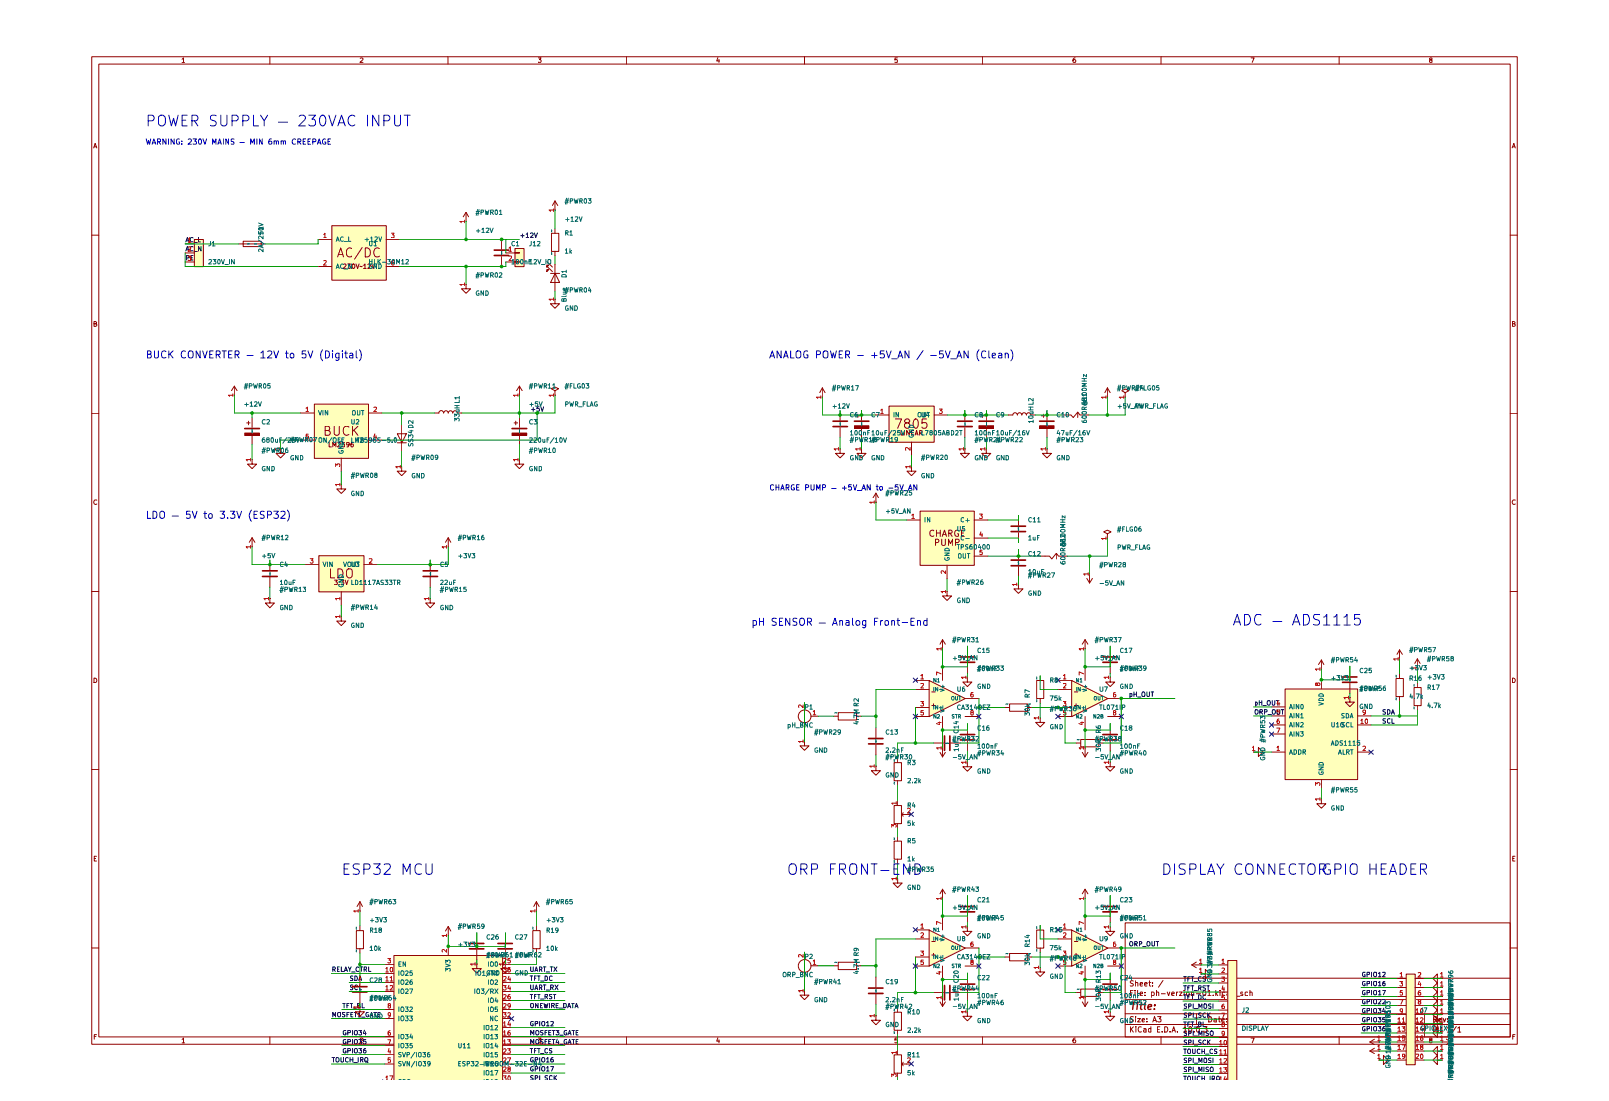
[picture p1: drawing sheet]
<svg xmlns="http://www.w3.org/2000/svg" width="483mm" height="330mm" viewBox="0 0 483 330" stroke-linecap="round" stroke-linejoin="round" font-family="sans-serif">
<g fill="none" stroke="#910000" stroke-width=".3">
<path d="M27.5 17h427.6v296.2h-427.6zM29.6 19.2h423.4v291.8h-423.4zM54.6 17.8l.4-.4v1.3M54.6 18.7h.8M80.9 17v2.2M108 17.5l.5-.1 .4 .4-1 .9h1M134.4 17v2.2M161.5 17.4h.8l-.5 .5 .5 .2-.1 .5h-.7M187.9 17v2.2M215.3 17.3l-.3 1h.8M215.6 17.8v.9M241.3 17v2.2"/>
<path d="M269.2 17.4h-.7l-.1 .6 .7-.1 .1 .7h-.8M294.7 17v2.2M322.5 17.4h-.3a.93 .93 0 0 0-.2 1.3h.5l.2-.6-.3-.2-.6 .2M348.2 17v2.2M375.2 17.4h1l-.6 1.3M401.7 17v2.2M429 17.9l-.2-.3 .2-.2h.4l.1 .4-.7 .4 .1 .5h.5l.1-.6-.2-.2M28.1 44.4l.4-1.4 .5 1.4M28.3 44h.6M453.6 44.4l.5-1.4 .4 1.4M453.7 44h.6M27.5 70.5h2.1"/>
<path d="M453 70.5h2.1M28.2 97.1l.7-.1 .1-.3-.3-.3h-.5v1.5l.8-.3-.3-.5M453.6 97.1l.7-.1 .1-.3-.2-.3h-.6v1.5l.9-.3-.3-.5M27.5 124h2.1M453 124h2.1M29 150l-.6-.1a.66 .66 0 0 0-.3 .9 .66 .66 0 0 0 .9 .3M454.5 150l-.6-.1a.66 .66 0 0 0-.3 .9 .66 .66 0 0 0 .9 .3M27.5 177.4h2.1M453 177.4h2.1M28.2 203.4a.74 .74 0 0 1 .8 .4 .74 .74 0 0 1-.3 .9h-.5zM453.6 203.4a.74 .74 0 0 1 .9 .4 .74 .74 0 0 1-.3 .9h-.6zM27.5 230.8h2.1"/>
<path d="M453 230.8h2.1M28.3 257.5h.4M29 256.8h-.7v1.4h.7M453.7 257.5h.5M454.4 256.8h-.7v1.4h.7M337.5 276.8h115.5v34.2h-115.5zM27.5 284.3h2.1M337.5 299.8h115.5M337.5 293.4h115.5M339.1 297.8h.5M339.9 297h-.8v1.6M339.9 294.2l-.6-.1-.3 .3 .3 .5 .6 .3-.3 .5h-.6"/>
<path d="M340.4 297v.2M340.4 297.5v1.1M340.6 294.8l.6-.1 .1 1M340.6 294.1v1.6M341.2 297v1.4l.3 .2M342 298.1l.7-.2-.1-.3-.4-.1-.2 .3 .1 .7h.5M342 295.1h.7l-.1-.4-.4-.1-.2 .3 .1 .8h.5M343.3 295.1h.8l-.1-.4-.4-.1-.3 .3 .1 .8h.6M343.4 298.4v.2M343.4 297.6v.2M344.6 294.6h.6M344.8 294.1v1.4l.4 .2"/>
<path d="M345.4 297.6l.5-.1 .3 .4-.2 .6h-.6M345.4 297.5v1.6M345.7 295.6v.1M345.7 294.7v.2M346.9 297.7l.6-.1 .1 1M346.9 297v1.6M348.3 298h1.2M348.8 294l-1.3 2.1M350.1 297.5l.4 1.1 .4-1.1M351.5 298.1l.7-.2-.1-.3-.5-.1-.1 .3v.7h.6M352.9 297.5v1.1M353.3 297.5l-.4 .4"/>
<path d="M353.7 297.5h.9l-.9 1.1h.9M355.2 297v.2M355.2 297.5v1.1M357.4 297.7l.6-.1 .1 1M357.4 297.5v1.1M358.8 298h1.3M361.1 297a.83 .83 0 0 1 .6 .8 .83 .83 0 0 1-.6 .8l-.3-.6zM362.3 297.4l.4-.4v1.6M362.3 298.6h.9M363.9 298.4v.2M364.7 297v1.6M364.8 298l.5 .6"/>
<path d="M365.3 297.5l-.6 .6M365.9 297v.2M365.9 297.5v1.1M367.4 297.6l-.5-.1-.3 .4 .2 .6h.6M368 297.6h.7v1M368.7 297.9l-.7 .3 .2 .4 .5-.1M370.2 297.6l-.5-.1-.2 .4 .1 .6h.6M370.2 297v1.6M370.6 298.8h1.3M372.7 297.6l-.3-.1-.3 .3 .1 .2 .5 .1v.4h-.6M374.2 297.6l-.7 .1v.7l.7 .1M374.9 297.7l.6-.1 .1 1"/>
<path d="M374.9 297v1.6M453 284.3h2.1M28.3 310.9h.5M29 310.3h-.7v1.4M54.6 311.7l.4-.4v1.5M54.6 312.8h.8M80.9 311v2.2M108 311.5l.5-.2 .4 .4-1 1.1h1M134.4 311v2.2M161.5 311.3h.8l-.5 .5 .4 .2v.6l-.1 .2-.6-.2M187.9 311v2.2M215.3 311.2l-.3 1.1h.8"/>
<path d="M215.6 311.8v1M241.3 311v2.2M269.2 311.3h-.7l-.1 .7 .7-.1 .1 .7-.3 .2-.5-.2M294.7 311v2.2M322.5 311.3h-.3a.93 .93 0 0 0-.2 1.4 .45 .45 0 0 0 .6-.2 .45 .45 0 0 0-.2-.6 .45 .45 0 0 0-.6 .3M337.5 307.3h115.5M337.5 304h115.5M339.1 307.9v1.6M339.3 308.6l.6 .9M339.9 305l-.6-.1-.2 .2a.7 .7 0 0 0 .8 .8l-.1 .5h-.8M339.9 307.9l-.8 1M340.6 304.9v.2"/>
<path d="M340.6 305.5v1M340.7 307.9v.1M340.7 308.4v1.1M341.2 305.5h.9l-.9 1h.9M342.3 308a.75 .75 0 0 0-.9 .7 .75 .75 0 0 0 .9 .8v-.1M342.6 306l.7-.2-.1-.2h-.6v.7l.6 .1M343.1 308.5h.6v1M343.7 308.9h-.5l-.2 .2 .2 .4h.5M344 306.3v.2M344 305.6h.1M345.2 308.5l-.5-.1-.3 .4 .3 .7h.5M345.2 307.9v1.6"/>
<path d="M345.8 306.5l.5-1.6 .6 1.6M345.9 306.1h.8M347.1 308.7h.6M347.2 304.9h1l-.5 .7h.4l.1 .6-.3 .3-.7-.2M347.9 307.9h-.8v1.6h.8M348.2 311v2.2M348.6 309.4v.1M349.3 307.9a.81 .81 0 0 1 1 .8 .81 .81 0 0 1-1 .8zM350.9 309.4v.1M351.5 309.5l.5-1.6 .6 1.6M351.6 309h.8M353.1 309.4v.1"/>
<path d="M355 308.4l.5-.5v1.6M355 309.5h.9M356.7 308l.3-.1a.87 .87 0 0 1 .5 .8 .87 .87 0 0 1-.5 .8l-.5-.6zM358.1 309.4v.1M358.9 304v3.3M359 308l.2-.1a.87 .87 0 0 1 .6 .8 .87 .87 0 0 1-.6 .8l-.4-.6zM360.4 309.4v.1M361 307.9h1l-.5 .6 .4 .2v.7l-.1 .1-.8-.1M362.5 304.9a.81 .81 0 0 1 1 .8 .81 .81 0 0 1-1 .8zM364.2 305.6h.6v.9M364.8 305.8l-.7 .4 .2 .3 .5-.1M365.4 305.5h.6"/>
<path d="M365.7 304.9v1.5l.3 .1M366.4 306l.8-.2v-.2h-.8v.7l.8 .1M368 306.3v.2M368 305.6h.1M375.2 311.3h1l-.6 1.5M401.7 311v2.2M427.3 304v7M429 311.9l-.2-.3 .2-.3 .4 .1 .1 .4-.7 .4 .2 .6 .5-.2v-.5l-.2-.2M429.9 307.9v1.6M431.4 308.5l-.4-.1-.4 .4 .2 .7h.6M431.4 307.9v1.6M432.1 309.4v.1"/>
<path d="M432.1 308.5v.2M434.1 308.4l.4-.5v1.6M434.1 309.5h.8M436.8 307.8l-1.4 2.1M437.2 308.4l.5-.5v1.6M437.2 309.5h.9M453.7 310.9h.5M454.4 310.3h-.7v1.4"/>
<circle cx="356.3" cy="298.1" r=".53"/>
</g>
<path d="M430 305.7l.8-.1 .1-.5-.9-.2v1.6M430.4 305.7l.6 .8M431.5 306l.8-.2-.1-.3-.7 .1 .1 .8h.6M432.9 305.5l.3 1 .5-1M434.3 306.3v.2M434.3 305.5v.1" fill="none" stroke="#910000" stroke-width=".34"/>
<path d="M339.4 300.6h1.2M340 300.6l-.3 2.1M341.2 301.3l-.2 1.4M341.2 300.6v.2l.2-.1-.2-.1v.2M341.9 301.3h.8M342.3 300.6l-.2 1.8 .4 .3M343.5 300.6l-.2 1.8 .2 .3M344.4 302l1-.2v-.4a.72 .72 0 0 0-1 .2v1h.8M346.2 302.6v.1M346.4 301.4l-.1 .2" fill="none" stroke="#910000" stroke-width=".42"/>
<g fill="#ffb">
<path d="M99.5 67.6h16.3v16.4h-16.3z"/>
<path d="M58.3 71.8h2.7v8.1h-2.7z"/>
<path d="M154.4 74.5h2.7v5.4h-2.7z"/>
<path d="M95.6 166.6h13.5v10.9h-13.5z"/>
<path d="M94.2 121.2h16.3v16.2h-16.3z"/>
<path d="M275.9 153.2h16.3v16.3h-16.3z"/>
<path d="M266.6 121.8h13.6v10.8h-13.6z"/>
<path d="M278.6 204l10.9 5.5-10.9 5.4z"/>
<path d="M321.4 204l10.8 5.5-10.8 5.4z"/>
<path d="M278.6 278.9l10.9 5.4-10.9 5.4z"/>
<path d="M321.4 278.9l10.8 5.4-10.8 5.4z"/>
<path d="M118.1 286.5h32.6v37.4h-32.6z"/>
<path d="M385.4 206.6h21.8v27.2h-21.8z"/>
<path d="M368.2 288h2.7v35.9h-2.7z"/>
<path d="M421.7 292.1h2.7v27.2h-2.7z"/>
</g>
<path d="M70.3 118.5h.1M70.3 115.8l-.9 1.4M70.3 115.8l.8 1.4M70.3 115.8v2.7" fill="none" stroke="#910000" stroke-width=".3"/>
<path d="M69.8 118.5h-1.3l.3 .4M69.8 118.1v.8" fill="none" stroke="#b90000" stroke-width=".3"/>
<path d="M73.4 128.5h4.4" fill="none" stroke="#910000" stroke-width=".51"/>
<path d="M73.4 129.9h4.4v.7h-4.4z" fill="#910000"/>
<g fill="none" stroke="#910000" stroke-width=".3">
<path d="M55.5 73.2h2.8M55.5 75.9h2.8M55.5 78.6h2.8M58.3 71.8h2.7v8.2h-2.7zM71.5 73.2h8.2M72.9 72.3h5.5v1.7h-5.5zM95.4 71.8h4.1M95.4 79.9h4.1M99.5 67.7h16.4v16.3h-16.4zM101.3 77l.9-2.7 .8 2.7M101.5 76.3h1.3M103 79.3l.5-.1 .3 .4-.8 .9h.8"/>
<path d="M104.3 79.2h.8l-.5 .5 .5 .1v.6h-.8M105.5 74.6a1.09 1.09 0 0 0-1.3 .1 1.09 1.09 0 0 0-.3 1.2 .95 .95 0 0 0 .5 1.1 .95 .95 0 0 0 1.1-.2M105.9 79.2a.7 .7 0 0 1 .5 .6 .7 .7 0 0 1-.5 .7l-.2-.2v-.9zM106.8 79.2l.5 1.3 .4-1.3M108.6 79.8l-.7 .2M108.6 74.3l-2.3 3.4M109.1 79.6l.4-.4v1.3M109.6 74.3a1.4 1.4 0 0 1 1.5 1.1 1.4 1.4 0 0 1-.9 1.6h-.6zM110.3 79.3l.5-.1 .4 .2-.9 1.1h.9M111.5 79.2l.4 1.3 .5-1.3M113.8 74.6l-.1-.1a.96 .96 0 0 0-1.3 .3 1.51 1.51 0 0 0 .6 2.2l.8-.2M115.8 71.8h4.1"/>
<path d="M115.8 79.9h4.1M139.8 66.4h.1M139.8 63.7l-.9 1.3M139.8 63.7l.7 1.3M139.8 63.7v2.7M150.5 71.8v3M150.5 77v2.9M151.7 75.9h2.7M151.7 78.6h2.7M154.4 75.7h1.4v.2h-1.4zM154.4 78.4h1.4v.3h-1.4zM154.5 74.5h2.7v5.5h-2.7z"/>
<path d="M164 79.5h.6l-.6 .6zM164 78.4l1.7 1.7M164 79.8l1.7 1.6M165.4 70h2.2v5.4h-2.2zM166.5 63h.1M166.5 60.3v2.7M166.5 68.6v1.3M166.5 75.4v1.3M166.5 79.2v8.2M166.5 60.3l-.8 1.3M166.5 60.3l.8 1.3M109.1 80.5h.7"/>
<path d="M139.8 85.3v1.3h1.3l-1.3 1.4-1.4-1.4h1.4M139.8 85.3h.1M164 80.9h.6l-.6 .5zM165.1 82h2.8M166.5 89.7v1.4h1.3l-1.3 1.4-1.4-1.4h1.4M166.5 89.7h.1M166.5 82l1.4 2.7h-2.8zM155.8 118.5h.1M155.8 115.8l-.9 1.4M155.8 115.8l.8 1.4M155.8 115.8v2.7M166.5 117.2l-1.1-.6 1.1-.5 1.1 .5-1.1 .6v1.3"/>
<path d="M166.5 118.5h.1M73.4 129.9h4.4v.7h-4.4zM74 126.8h1M74.5 126.3v1.1M75.6 137.8v1.4h1.4l-1.4 1.3-1.3-1.3h1.3M75.6 137.8h.1M75.6 125.2v3M75.6 130.4v2.9M119.2 130.1h2.7l-1.4 2.7zM119.2 132.8h2.7M120.5 140v1.3h1.3l-1.3 1.4-1.4-1.4h1.4M120.5 140h.1"/>
<path d="M120.5 127.3v8.2"/>
</g>
<g fill="none" stroke="#006665" stroke-width=".3">
<path d="M74.8 73.1l-.6 .1M77 73.1l-.7 .1M100.8 72.4l.5-1.4 .5 1.4M101 72h.6M103 71.1a.6 .6 0 0 0-.9 .6 .6 .6 0 0 0 .9 .5M103 79.3a.61 .61 0 0 0-.9 .6 .61 .61 0 0 0 .9 .5M103.2 72.5h1.1M104.6 71v1.4h.6M105.4 79.2v1.3l-.8-1.3v1.3M109.5 71.9h1.1M110.1 71.4v1M111.2 71.4l.3-.4v1.4"/>
<path d="M111.2 72.4h.7M111.5 79.2a.62 .62 0 0 0-.8 .7 .62 .62 0 0 0 .9 .5v-.5h-.3M112.4 71.1l.5-.1 .3 .4-.8 1h.8M112.9 79.2v1.3l-.7-1.3v1.3M113.6 71l.4 1.4 .5-1.4M113.6 79.2a.68 .68 0 0 1 .8 .6 .68 .68 0 0 1-.8 .7zM150.4 75.4l.1 .5M150.4 75.8l.1 .7M165.4 68.9l.1 .7M165.4 75.7l.1 .7M100.8 80.5l.5-1.3 .5 1.3M101 80.2h.6"/>
<path d="M103.2 80.7h1.1M75.6 128.8l.1 .7M75.6 129.2l.1 .7"/>
</g>
<g fill="none" stroke="#b90000" stroke-width=".3">
<path d="M56.4 76.8h.8l-.4 .5h.3v.8l-.7-.1M56.5 71.7l.4-.4v1.3M56.5 74.2l.5-.2 .2 .4-.8 1h.8M56.5 72.6h.7M97.1 70.4l.4-.5v1.4M97.1 78.2l.6-.1 .2 .4-.9 1h.9M97.1 71.3h.8M117.4 69.9h.8l-.4 .5 .4 .2v.6h-.8M118.1 78.1h-.4l-.2 .3-.1 .8 .3 .3 .5-.2-.1-.6h-.5l-.2 .2M139.4 66.4h-1.5l.4 .4M139.4 66v.8M152.7 74.4l.4-.4v1.4"/>
<path d="M152.7 76.9h.7v.4l-.7 .8h.7M152.7 75.4h.7M166 63h-1.3l.4 .4M166 62.7v.7M139.4 85.3h-1.5l.4 .4M139.4 84.8v.9M166 89.7h-1.3l.4 .4M166 89.3v.8M155.4 118.5h-1.4l.3 .4M155.4 118.1v.8M166 118.5h-1.3l.4 .4M166 118.1v.8"/>
<path d="M75.2 137.8h-1.4l.4 .5M75.2 137.5v.8M120.1 140h-1.4l.4 .4M120.1 139.6v.8"/>
</g>
<g fill="none" stroke="#0f0f0f" stroke-width=".3">
<path d="M55.7 72.6l.5-1.4 .4 1.4M55.7 75.3l.5-1.4 .4 1.4M55.9 72.2h.7M55.9 74.9h.7M56 77.4h.5l.2-.3-.2-.5h-.5v1.4M57.3 77.3h.4M57.9 71.4l-.4-.2-.4 .3v.9l.8 .1M57.9 74.1l-.4-.2-.4 .4v.8l.8 .1M57.9 76.6h-.6v1.4h.6M58.2 72.7h1M58.2 75.4h1M59.5 71.2v1.4h.6"/>
<path d="M60.3 73.9v1.4l-.8-1.4v1.4M156.2 70.7h1M156.7 70.2v1M157.8 70.3l.4-.5v1.4M157.8 71.2h.8M159.1 70l.5-.2 .3 .3-.8 1.1h.8M160.3 69.8l.4 1.4 .5-1.4M159.4 122.8h1M159.9 122.3v1.1M161.7 122h-.6l-.1 .6 .7-.1v.8l-.7-.1M162.2 122l.4 1.4 .5-1.4"/>
</g>
<path d="M148.3 75h4.3M148.3 76.6h4.3M153.6 128.5h4.4" fill="none" stroke="#910000" stroke-width=".51"/>
<path d="M153.6 129.9h4.4v.7h-4.4z" fill="#910000"/>
<g fill="none" stroke="#910000" stroke-width=".3">
<path d="M84.2 134.6v1.4h1.3l-1.3 1.3-1.4-1.3h1.4M84.2 134.6h.1M90.1 123.9h4.1M90.1 132h4.1M94.3 121.2h16.2v16.3h-16.2zM97.5 129.1l1.1-.1 .3-.4-.1-.5-.4-.3h-.9v2.8h1.1l.5-.6v-.4l-.7-.5M98.7 132.7v1.3h.7M99.8 134v-1.3l.5 .9 .5-.9v1.3M100.2 127.8l.1 2.5a.86 .86 0 0 0 1.3 0l.2-.3v-2.2M101.3 132.8l.7-.1 .1 .3-.8 1h.8M102.4 137.4v4.1M103.4 132.7h-.7l-.1 .6 .7-.1 .1 .7-.3 .1-.5-.1"/>
<path d="M104.6 128.1l-.5-.3a1.37 1.37 0 0 0-1.3 1.1 1.37 1.37 0 0 0 .7 1.5l.6 .2 .5-.3M104.7 133.2l-.1 .2h-.5l-.1-.6 .6-.1 .1 .2-.1 .8-.5 .3M105.7 127.8v2.8M105.8 132.7l-.4 .1-.2 1 .3 .2 .5-.2-.2-.6h-.5l-.1 .2M106.2 129l1.2 1.6M107.4 127.8l-1.7 1.6M110.5 123.9h4.1M110.5 132h4.1M130.3 123.9h1.4M131.6 123.9a.72 .72 0 0 1 .7-.8 .72 .72 0 0 1 .8 .8M133.1 123.9a.68 .68 0 0 1 .7-.7 .68 .68 0 0 1 .7 .7 .68 .68 0 0 1 .6-.7 .68 .68 0 0 1 .7 .7 .68 .68 0 0 1 .7-.7 .68 .68 0 0 1 .7 .7h1.3M153.6 129.9h4.4v.7h-4.4z"/>
<path d="M154.2 126.8h1.1M154.7 126.3v1.1M155.8 137.8v1.4h1.3l-1.3 1.3-1.4-1.3h1.4M155.8 137.8h.1M155.8 125.2v3M155.8 130.4v2.9M273.4 140v1.3h1.3l-1.3 1.4-1.4-1.4h1.4M273.4 140h.1M314 134.6v1.4h1.4l-1.4 1.3-1.3-1.3h1.3M314 134.6h.1M102.4 145.3v1.3h1.3l-1.3 1.4-1.4-1.4h1.4M102.4 145.3h.1"/>
<path d="M262.7 150.6h.1M262.7 147.9l-.8 1.4M262.7 147.9l.8 1.4M262.7 147.9v2.7M271.9 156h4M276 153.3h16.2v16.2h-16.2zM280.1 159.2a.84 .84 0 0 0-1.2 .7 .84 .84 0 0 0 1.2 .8M280.9 159v1.9M280.9 159.9h1.1M282 159v1.9M284.6 159.9h.8l.1-.7-.9-.2v1.9M285 159.9l.6 1"/>
<path d="M287.4 159.1a.86 .86 0 0 0-1.1 .9 .86 .86 0 0 0 1.2 .7v-.6h-.3M288.4 159.9h.6M289.2 159h-.8v1.9h.8M292.2 156h4.1M75.6 164h.1M75.6 161.3l-.8 1.3M75.6 161.3l.9 1.3M75.6 161.3v2.7M80.9 179.5v1.3h1.4l-1.4 1.5-1.3-1.5h1.3M80.9 179.5h.1M80.9 168v2.9M80.9 173.1v3"/>
<path d="M91.5 169.3h4.1M95.6 166.7h13.6v10.8h-13.6zM99.1 170.6v2.7h1.3M100.3 174h.9l-.4 .5 .4 .3-.1 .5h-.8M101.3 170.6h.6a1.4 1.4 0 0 1 1 1.6 1.4 1.4 0 0 1-1.6 1.1zM101.8 175.3h.1M102.3 174h.8l-.4 .5 .4 .3-.1 .5h-.7M102.4 177.5v4M103.5 174l.5 1.3 .4-1.3M104.1 170.9a.88 .88 0 0 1 .9-.3 .88 .88 0 0 1 .7 .8v1a.9 .9 0 0 1-1.1 .9l-.3-.2a1.9 1.9 0 0 1-.2-2.2zM109.1 169.3h4.1M129 179.5v1.3h1.4l-1.4 1.5-1.3-1.5h1.3"/>
<path d="M129 179.5h.1M129 168v2.9M129 173.1v3M134.5 164h.1M134.5 161.3l-.9 1.3M134.5 161.3l.7 1.3M134.5 161.3v2.7M280.6 162.7h.7l.2-.2-.1-.7-.8-.1v1.9M282.4 161.7v1.5l.4 .4h.4l.3-.4v-1.5M282.6 160.9l.7-1.9 .6 1.9M282.8 160.4h.9M284.1 177.4v1.3h1.3l-1.3 1.4-1.4-1.4h1.4"/>
<path d="M284.1 177.4h.1M284.1 169.5v4.1M284.5 163.6v-1.9l.6 1.4 .6-1.4v1.9M286.6 162.7h.8l.3-.4-.1-.4-1-.2v1.9M292.2 161.4h4.1M292.2 166.8h4.1M305.5 175.3v1.3h1.3l-1.3 1.4-1.4-1.4h1.4M305.5 175.3h.1M305.5 164.8v2.9M305.5 169.9v3M326 173.5l.8 1.3M326.8 172.1h.1"/>
<path d="M326.8 172.1v2.7M327.7 173.5l-.9 1.3M102.4 184.9v1.4h1.3l-1.3 1.3-1.4-1.3h1.4M102.4 184.9h.1"/>
</g>
<g fill="none" stroke="#006665" stroke-width=".3">
<path d="M95.5 123.1l.5 1.4 .4-1.4M95.7 131.5l.1-.2 .7 .2v.9l-.2 .3-.6-.3zM96.9 123.1v1.4M97.9 131.3v1.4l-.8-1.4v1.4M98.3 123.1v1.4l-.8-1.4v1.4M99.6 131.2l-1.2 1.7M101.4 131.9h.5M101.6 133.8h1.4l-1.4 .7h1.4M101.7 135.2a.62 .62 0 0 0 .6 .8 .62 .62 0 0 0 .6-.9h-.5v.3M101.8 132.5l.4-.2 .6 .2 .2 .7h-1.4zM102 131.3h-.6v1.4M102.5 131.9h.5"/>
<path d="M103.2 131.3h-.7v1.4M105.8 123.2l.5-.1 .2 .3-.1 1.1-.7-.2zM107.1 131.9h.4M107.2 123.1l.1 1.4 .6-.1v-1.3M107.8 131.3h-.7v1.4M108.3 131.9l.6-.1v-.5h-.6v1.4h.5l.3-.5-.4-.3M108.4 123.1h.7M108.8 123.1v1.4M155.8 128.8l.1 .7M155.8 129.2l.1 .7M277.5 155.2v1.3M278.9 155.2v1.3l-.8-1.3v1.3"/>
<path d="M289.1 155.4l-.4-.2-.4 .3 .1 .9 .7 .1M289.6 156h1.1M290.2 155.5v1M80.9 171.5l.1 .7M80.9 172l.1 .6M96.9 168.6l.5 1.3 .4-1.3M98.2 168.6v1.3M99.7 168.6v1.3l-.8-1.3v1.3M101.6 173.8h1.4l-1.4 .8h1.4M101.7 175.3a.62 .62 0 0 0 .6 .7 .62 .62 0 0 0 .6-.8h-.5v.2M101.7 172.6a.72 .72 0 0 1 .8-.2 .72 .72 0 0 1 .5 .7h-1.4zM103 168.6l.5 1.3 .5-1.3"/>
<path d="M104.4 168.7l.2-.1 .6 .1-.1 1.1h-.7zM105.8 168.6v1.2l.3 .1 .5-.2v-1.1M107 168.6h.8M107.4 168.6v1.3M129 171.5l.2 .7M129 172l.2 .6M283.4 167.3v.5a.66 .66 0 0 0 .9 .3 .66 .66 0 0 0 .3-.9h-.5v.3M283.4 165.9h1.3l-1.3 .7h1.3M283.4 164.7a.77 .77 0 0 1 .8-.2 .77 .77 0 0 1 .5 .7h-1.3zM287.4 166.3l.3-.3 .6 .3-.2 1.1-.7-.2zM288.9 166l.2 1.4 .5-.1v-1.3M289.1 160.8l-.4-.2-.4 .4 .1 .8 .7 .1"/>
<path d="M289.6 161.5h1.1M290.2 166h.7M290.5 166v1.4M305.4 168.3l.2 .7M305.4 168.7l.2 .7"/>
<circle cx="100.4" cy="131.9" r=".62"/>
</g>
<g fill="none" stroke="#b90000" stroke-width=".3">
<path d="M83.7 134.6h-1.3l.3 .4M83.7 134.2v.8M91.8 122.4l.4-.3v1.3M91.8 123.4h.7M92.5 130.2h-.6l-.1 .7 .7-.1v.7h-.7M100.6 140v-.9l.5 .4v-.3h.8l-.1 .8M112.1 122.2l.6-.1 .2 .2-.8 1.1h.8M112.4 130.1l-.3 1h.8M112.8 130.6v1M155.4 137.8h-1.4l.3 .5M155.4 137.5v.8M273 140h-1.4l.3 .4"/>
<path d="M273 139.6v.8M313.5 134.6h-1.3l.4 .4M313.5 134.2v.8M101.9 145.3h-1.3l.3 .4M101.9 144.9v.8M262.2 150.6h-1.3l.4 .4M262.2 150.2v.8M273.5 154.5l.4-.3v1.3M273.5 155.5h.8M293.8 154.2h.8l-.4 .5h.4v.7h-.8M294.2 159.5l-.3 .9h.8M75.2 164h-1.4l.4 .4"/>
<path d="M75.2 163.6v.8M80.5 179.5h-1.3l.3 .4M80.5 179.2v.7M93 167.6h.9l-.4 .5 .4 .2-.1 .5-.8-.1M101.9 179.5h-1.3l.3 .4M101.9 179.2v.7M110.7 167.6h.7l.2 .2-.9 1.1h.9M128.6 179.5h-1.3l.4 .4M128.6 179.2v.7M133.9 164h-1.3l.4 .4M133.9 163.6v.8M283.6 171.2v.8l-.7-.8-.5 .1v.7"/>
<path d="M283.6 177.4h-1.3l.4 .4M283.6 177v.8M294.6 165h-.6l-.1 .6h.7v.7l-.7-.1M294.6 160v1M305 175.3h-1.4l.4 .3M305 174.8v.8M326.4 172.1h-1.4l.4 .5M326.4 171.8v.8M101.9 184.9h-1.3l.3 .4M101.9 184.5v.8"/>
</g>
<path d="M311.8 126.3h4.3M78.7 171.2h4.4M78.7 172.9h4.4M126.9 171.2h4.3M126.9 172.9h4.3M303.3 168h4.3M303.3 169.7h4.3" fill="none" stroke="#910000" stroke-width=".51"/>
<path d="M311.8 127.7h4.3v.8h-4.3z" fill="#910000"/>
<g fill="none" stroke="#910000" stroke-width=".3">
<path d="M332.1 119.1h.1M332.1 116.3l-.7 1.5M332.1 116.3l.9 1.5M332.1 116.3v2.8M337.5 117.8l-1-.6 1-.5 1.1 .5-1.1 .6v1.3M337.5 119.1h.1M295.8 134.6v1.4h1.4l-1.4 1.3-1.3-1.3h1.3M295.8 134.6h.1M311.8 127.7h4.3v.8h-4.3zM312.3 124.7h1.1M312.9 124.2v1M314 123.1v3"/>
<path d="M314 128.3v2.9M318.5 124.5h2.7l.7 .7 1.4-1.6 .6 .9h2.7M323.3 123.6v1.6M305.5 154.6v3M305.5 159.8v2.9M312.1 166.8h2.7l.7 .8 1.3-1.7 .7 .9h2.7M316.8 165.9v1.7M332.1 160.1l-1.1-.6 1.1-.5 1.1 .5-1.1 .6v1.4M332.1 161.5h.1"/>
</g>
<path d="M313.9 126.7l.2 .6M313.9 127.1l.2 .7M305.4 158.2l.2 .5M305.4 158.6l.2 .7" fill="none" stroke="#006665" stroke-width=".3"/>
<path d="M331.7 119.1h-1.3l.4 .4M331.7 118.7v.8M337.1 119.1h-1.4l.4 .4M337.1 118.7v.8M295.4 134.6h-1.4l.4 .4M295.4 134.2v.8M331.7 161.5h-1.3l.4 .3M331.7 161v.8" fill="none" stroke="#b90000" stroke-width=".3"/>
<path d="M293.6 126.3h4.4M303.3 157.8h4.3M303.3 159.4h4.3" fill="none" stroke="#910000" stroke-width=".51"/>
<path d="M293.6 127.7h4.4v.8h-4.4z" fill="#910000"/>
<path d="M252 134.6v1.4h1.3l-1.3 1.3-1.4-1.3h1.4M252 134.6h.1M252 123.1v3M252 128.3v2.9M258.4 134.6v1.4h1.4l-1.4 1.3-1.4-1.3h1.4M258.4 134.6h.1M293.6 127.7h4.4v.8h-4.4zM294.2 124.7h1.1M294.7 124.2v1M295.8 123.1v3M295.8 128.3v2.9M302.4 124.5h1.4a.68 .68 0 0 1 .7-.7 .68 .68 0 0 1 .6 .7 .68 .68 0 0 1 .7-.7 .68 .68 0 0 1 .7 .7 .68 .68 0 0 1 .7-.7 .68 .68 0 0 1 .6 .7 .68 .68 0 0 1 .7-.7 .68 .68 0 0 1 .7 .7h1.4" fill="none" stroke="#910000" stroke-width=".3"/>
<path d="M252 126.7l.1 .6M252 127.1l.1 .7M295.8 126.7l.1 .6M295.8 127.1l.1 .7" fill="none" stroke="#006665" stroke-width=".3"/>
<path d="M251.5 134.6h-1.3l.4 .4M251.5 134.2v.8M258 134.6h-1.4l.4 .4M258 134.2v.8" fill="none" stroke="#b90000" stroke-width=".3"/>
<path d="M249.9 126.3h4.3M249.9 127.9h4.3M256.3 126.3h4.3" fill="none" stroke="#910000" stroke-width=".51"/>
<path d="M256.3 127.7h4.3v.8h-4.3z" fill="#910000"/>
<g fill="none" stroke="#910000" stroke-width=".3">
<path d="M246.6 119.1h.1M246.6 116.3l-.7 1.5M246.6 116.3l.9 1.5M246.6 116.3v2.8M256.3 127.7h4.3v.8h-4.3zM256.8 124.7h1.1M257.3 124.2v1M258.4 123.1v3M258.4 128.3v2.9M262.6 124.5h4M266.7 121.8h13.5v10.8h-13.5zM268.6 125.6h1.8l-1.2 2.8"/>
<path d="M270.3 129.1v1.4h.6M271.4 129.1v1.4M271.9 126.8l-.6-.6 .6-.6h.5l.5 .7-.3 .4-1.2 .4-.1 .7 .6 .6 .7-.1a.86 .86 0 0 0 0-1.3l-.2-.2M272.8 129.1v1.4l-.9-1.4v1.4M273.4 129.8h.5M273.4 132.6v4.1M274.1 129.1h-.7v1.4h.7M274.2 126a.62 .62 0 0 1 .6-.4 .62 .62 0 0 1 .5 .6l.1 1.1-.3 1a.56 .56 0 0 1-.9-.2l-.3-.8zM274.5 130.5l.4-1.4 .4 1.4M274.6 130.1h.7M275.8 129.9h.6l.2-.5-.2-.3h-.6v1.4M276.1 129.9l.5 .6"/>
<path d="M277.9 125.6h-1.3l-.1 1.4 .4-.3 .9 .1 .2 1-.5 .6h-.6l-.4-.3M280.2 124.5h4M289.4 134.6v1.4h1.3l-1.3 1.3-1.4-1.3h1.4M289.4 134.6h.1M289.4 123.1v3M289.4 128.3v2.9M282.7 194.6h.1M282.7 191.9v2.7M282.7 200v4M282.7 191.9l-.8 1.3M282.7 191.9l.8 1.3M290.2 193.8v3"/>
<path d="M290.2 198.9v3M325.5 194.6h.1M325.5 191.9v2.7M325.5 200v4M325.5 191.9l-.9 1.3M325.5 191.9l.8 1.3M333 193.8v3M333 198.9v3M396.3 198l-.8 1.3M396.3 198l.8 1.3M396.3 198v2.7M404.9 199.8v3"/>
<path d="M419.8 197.6h.1M419.8 194.9v2.7M419.8 194.9l-.8 1.4M419.8 194.9l.8 1.4M425.1 197.6v2.7M425.1 197.6l-.8 1.4M425.1 197.6l.9 1.4M241.3 210.7v2.2M243.2 214.8h2.2M250 214.8h1.4M251.4 213.7h5.5v2.2h-5.5zM256.9 214.8h1.3"/>
<path d="M262.7 218.2v3M274.6 204h4M274.6 206.8h4M274.6 212.2h4M274.6 214.9h4M278.7 204.1l10.8 5.4-10.8 5.4zM279.5 207.5h1M279.5 211.6h1M280 211.1v1M282.7 214.9v4M289.5 214.9h4.1M289.5 209.5h4.1"/>
<path d="M290.2 203.1v1.5h1.3l-1.3 1.3-1.4-1.3h1.4M290.2 203.1h.1M290.2 217v3M301.4 212.2h1.4M302.8 211.1h5.4v2.2h-5.4zM308.2 212.2h1.3M310.9 204.1h2.2v5.4h-2.2zM312 215.3v1.4h1.4l-1.4 1.3-1.4-1.3h1.4M312 215.3h.1M312 202.7v1.3M312 209.5v1.3M317.3 204h4.1"/>
<path d="M317.3 206.8h4.1M317.3 212.2h4.1M317.3 214.9h4.1M321.4 204.1l10.9 5.4-10.9 5.4zM322.2 207.5h1.1M322.2 211.6h1.1M322.7 211.1v1M325.5 214.9v4M332.2 214.9h4.1M332.2 209.5h4.1M333 203.1v1.5h1.3l-1.3 1.3-1.4-1.3h1.4M333 203.1h.1"/>
<path d="M333 217v3M381.3 212h4.1M381.3 214.7h4.1M381.3 217.4h4.1M385.4 206.6h21.8v27.2h-21.8zM396.3 200.7h.1M396.3 203.9v2.7M404.9 209.2v1.4h1.3l-1.3 1.3-1.4-1.3h1.4M404.9 209.2h.1M404.9 205v2.9M407.2 214.7h4M407.2 217.4h4"/>
<path d="M418.7 203.5h2.2v5.4h-2.2zM419.8 202.1v1.4M419.8 208.9v1.3M424.1 206.2h2.2v5.4h-2.2zM425.1 200.3h.1M425.1 204.8v1.4M425.1 211.6v1.3M241.3 222.3v1.4h1.4l-1.4 1.3-1.4-1.3h1.4M241.3 222.3h.1M262.7 229.8v1.3h1.4l-1.4 1.4-1.3-1.4h1.3M262.7 229.8h.1M262.7 223.4v3"/>
<path d="M268.2 228.7h2.2v5.4h-2.2zM269.2 227.3v1.4M269.2 234.1v1.4M280 222.8h3M281.9 225.6l.8 1.4M282.7 224.3h.1M282.7 224.3v2.7M283.5 225.6l-.8 1.4M285.2 222.8h2.9M290.2 228.6v1.4h1.3l-1.3 1.3-1.4-1.3h1.4M290.2 228.6h.1M290.2 222.2v3"/>
<path d="M322.7 222.8h1.4M324.1 221.8h5.5v2.2h-5.5zM324.6 225.6l.9 1.4M325.5 224.3h.1M325.5 224.3v2.7M326.3 225.6l-.8 1.4M329.5 222.8h1.4M333 228.6v1.4h1.3l-1.3 1.3-1.4-1.3h1.4M333 228.6h.1M333 222.2v3M376 225.6h1.4v-1.4l1.4 1.4-1.4 1.3v-1.3M376 225.6h.1"/>
<path d="M381.3 225.6h4.1M381.3 220.1h4.1M396.3 239.6v1.4h1.4l-1.4 1.4-1.3-1.4h1.3M396.3 239.6h.1M396.3 233.8v2.7M407.2 225.6h4M268.2 252.3h2.2v5.4h-2.2zM268.2 241.6h2.2v5.4h-2.2zM269.2 240.2v1.4M269.2 247v1.3M269.2 250.9v1.3M269.2 257.6v1.4"/>
<path d="M270.6 244.3h2.7M270.9 243.7l-.3 .6 .3 .5M106.9 279.1h2.1v5.4h-2.1zM107.9 273.2h.1M107.9 270.4v2.8M107.9 277.6v1.5M107.9 270.4l-.8 1.5M107.9 270.4l.8 1.5M134.5 277.9l-.9 1.3M134.5 277.9l.7 1.3M134.5 277.9v2.7M143 279.7v3"/>
<path d="M151.6 279.7v3M159.8 279.1h2.2v5.4h-2.2zM160.9 273.2h.1M160.9 270.4v2.8M160.9 277.6v1.5M160.9 270.4l-.8 1.5M160.9 270.4l.8 1.5M269.2 263.5v1.3h1.4l-1.4 1.4-1.3-1.4h1.3M269.2 263.5h.1M274.6 278.9h4M278.7 278.9l10.8 5.5-10.8 5.4zM282.7 269.4h.1"/>
<path d="M282.7 266.7v2.7M282.7 274.7v4.2M282.7 266.7l-.8 1.4M282.7 266.7l.8 1.4M290.2 278v1.3h1.3l-1.3 1.4-1.4-1.4h1.4M290.2 278h.1M290.2 268.6v2.9M290.2 273.7v3M310.9 278.9h2.2v5.5h-2.2zM312 277.5v1.4M317.3 278.9h4.1M321.4 278.9l10.9 5.5-10.9 5.4z"/>
<path d="M325.5 269.4h.1M325.5 266.7v2.7M325.5 274.7v4.2M325.5 266.7l-.9 1.4M325.5 266.7l.8 1.4M333 278v1.3h1.3l-1.3 1.4-1.4-1.4h1.4M333 278h.1M333 268.6v2.9M333 273.7v3M107.9 284.5v1.3M107.9 292.6v3M107.9 297.8v2.9"/>
<path d="M115.4 289.2h2.7M115.4 291.9h2.7M115.4 294.6h2.7M115.4 297.3h2.7M134.5 280.6h.1M134.5 283.8v2.7M143 289.1v1.4h1.4l-1.4 1.3-1.4-1.3h1.4M143 289.1h.1M143 284.8v3.1M150.7 289.2h2.7M150.7 291.9h2.7M150.7 294.6h2.7"/>
<path d="M150.7 297.3h2.7M151.6 289.1v1.4h1.3l-1.3 1.3-1.4-1.3h1.4M151.6 289.1h.1M151.6 284.8v3.1M160.9 284.5v1.3M241.3 297.1v1.3h1.4l-1.4 1.4-1.4-1.4h1.4M241.3 297.1h.1M241.3 285.6v2.1M243.2 289.6h2.2M250 289.6h1.4M251.4 288.6h5.5v2.2h-5.5zM256.9 289.6h1.3"/>
<path d="M262.7 293v3.1M262.7 298.2v3M274.6 281.6h4M274.6 287h4M274.6 289.7h4M279.5 282.4h1M279.5 286.4h1M280 285.9v1M280 297.7h3M282.7 299.1h.1M282.7 289.7v4.1M282.7 299.1v2.7"/>
<path d="M285.2 297.7h2.9M289.5 289.7h4.1M289.5 284.3h4.1M290.2 291.8v3M290.2 297v3M301.4 287h1.4M302.8 286h5.4v2.2h-5.4zM308.2 287h1.3M312 290.2v1.3h1.4l-1.4 1.4-1.4-1.4h1.4M312 290.2h.1M312 284.3v1.4M317.3 281.6h4.1"/>
<path d="M317.3 287h4.1M317.3 289.7h4.1M322.2 282.4h1.1M322.2 286.4h1.1M322.7 285.9v1M322.7 297.7h1.4M324.1 296.6h5.5v2.2h-5.5zM325.5 299.1h.1M325.5 289.7v4.1M325.5 299.1v2.7M329.5 297.7h1.4M332.2 289.7h4.1"/>
<path d="M332.2 284.3h4.1M333 291.8v3M333 297v3M357.5 289.4l1.3 .8M357.5 289.4h2.7M358.8 288.5l-1.3 .9M360.2 289.4h.1M360.2 292.1h1.3v-1.4l1.4 1.4-1.4 1.4v-1.4M360.2 292.1h.1M365.5 289.4h2.7M365.5 292.1h2.7M365.5 294.8h2.7"/>
<path d="M365.5 297.5h2.7M419 293.5h2.7M419 296.2h2.7M419 298.9h2.7M421.8 292.1h2.7v27.2h-2.7zM424.4 293.5h2.7M424.4 296.2h2.7M424.4 298.9h2.7M431.1 298.9v-1.4l-1.3 1.4 1.3 1.3v-1.3h1.4M431.1 296.2v-1.4l-1.3 1.4 1.3 1.3v-1.3h1.4M431.1 293.5v-1.4l-1.3 1.4 1.3 1.3v-1.3h1.4M432.5 298.9h.1"/>
<path d="M432.5 296.2h.1M432.5 293.5h.1M107.9 302v1.4h1.4l-1.4 1.4-1.3-1.4h1.3M107.9 302h.1M115.4 319.1h2.7M115.4 316.3h2.7M115.4 310.9h2.7M115.4 313.6h2.7M115.4 302.8h2.7M115.4 305.5h2.7M150.7 319.1h2.7M150.7 316.3h2.7"/>
<path d="M150.7 310.9h2.7M150.7 313.6h2.7M150.7 302.8h2.7M150.7 305.5h2.7M150.7 308.2h2.7M150.7 300.1h2.7M262.7 304.6v1.4h1.4l-1.4 1.3-1.3-1.3h1.3M262.7 304.6h.1M268.2 303.6h2.2v5.4h-2.2zM268.2 316.4h2.2v5.5h-2.2zM269.2 302.2v1.3M269.2 308.9v1.4"/>
<path d="M269.2 315v1.3M270.6 319.1h2.7M270.9 318.6l-.3 .6 .3 .5M281.9 300.5l.8 1.3M283.5 300.5l-.8 1.3M290.2 303.4v1.4h1.3l-1.3 1.4-1.4-1.4h1.4M290.2 303.4h.1M324.6 300.5l.9 1.3M326.3 300.5l-.8 1.3M333 303.4v1.4h1.3l-1.3 1.4-1.4-1.4h1.4M333 303.4h.1M365.5 300.2h2.7"/>
<path d="M365.5 302.9h2.7M365.5 305.6h2.7M365.5 308.4h2.7M365.5 311.1h2.7M365.5 313.9h2.7M365.5 316.6h2.7M365.5 319.3h2.7M410.9 315.2l1.3 .8M410.9 315.2h2.7M410.9 312.5l1.3 .8M410.9 312.5h2.7M412.2 314.4l-1.3 .8"/>
<path d="M412.2 311.7l-1.3 .8M413.6 315.2h.1M413.6 312.5h.1M413.6 317.9h1.4v-1.3l1.3 1.3-1.3 1.4v-1.4M413.6 317.9h.1M419 315.2h2.7M419 312.5h2.7M419 301.6h2.7M419 304.3h2.7M419 307h2.7M419 309.8h2.7M419 317.9h2.7"/>
<path d="M424.4 315.2h2.7M424.4 312.5h2.7M424.4 301.6h2.7M424.4 304.3h2.7M424.4 307h2.7M424.4 309.8h2.7M424.4 317.9h2.7M431.1 304.3v-1.4l-1.3 1.4 1.3 1.3v-1.3h1.4M431.1 301.6v-1.4l-1.3 1.4 1.3 1.3v-1.3h1.4M431.1 307v-1.4l-1.3 1.4 1.3 1.4v-1.4h1.4M431.1 309.8v-1.4l-1.3 1.4 1.3 1.3v-1.3h1.4M431.1 315.2v-1.3l-1.3 1.3 1.3 1.4v-1.4h1.4"/>
<path d="M431.1 317.9v-1.3l-1.3 1.3 1.3 1.4v-1.4h1.4M432.5 304.3h.1M432.5 301.6h.1M432.5 307h.1M432.5 309.8h.1M432.5 315.2h.1M432.5 317.9h.1M432.5 312.5h.1M432.5 312.5h2.7M433.8 311.7l1.4 .8M435.2 312.5l-1.4 .8M118.2 323.9v-37.3h32.5v37.3"/>
<path d="M150.7 321.8h2.7M269.2 321.8v1.4M365.5 322h2.7M368.3 323.9v-35.8h2.7v35.8"/>
<circle cx="241.3" cy="214.8" r="1.91"/>
<circle cx="241.3" cy="289.7" r="1.91"/>
</g>
<g fill="none" stroke="#006665" stroke-width=".3">
<path d="M258.4 126.7l.1 .6M258.4 127.1l.1 .7M268.1 123.7v1.4M269.5 123.7v1.4l-.8-1.4v1.4M272.6 128.9h1.4l-1.4 .8h1.4M272.7 130.4a.62 .62 0 0 0 .7 .8 .62 .62 0 0 0 .5-.9h-.5v.3M272.7 127.8a.72 .72 0 0 1 .8-.3 .72 .72 0 0 1 .5 .8h-1.4zM275.4 123.9l.3-.2 .5 .2-.1 1.1-.7-.1zM276.9 123.7v1.1l.2 .3 .5-.3v-1.1M278 123.7h.8M278.5 123.7v1.4M289.4 126.7l.1 .6"/>
<path d="M289.4 127.1l.1 .7M290.2 197.4l.1 .6M290.2 197.8l.1 .6M332.9 197.4l.2 .6M332.9 197.8l.2 .6M251 213.7l-.6 .2M257.8 213.7l-.7 .2M280.1 206.2v1.1M280.1 211.6v1.1M280.8 203.5v1.1l-.7-1.1v1.1M280.8 214.3v1.1l-.7-1.1v1.1M281.2 203.7l.3-.2v1.1"/>
<path d="M281.2 214.4h.6v.4l-.7 .6h.7M281.2 204.6h.6M281.3 206.2v1.1l-.7-1.1v1.1M281.3 211.6v1.1l-.7-1.1v1.1M281.8 206.8h.8M281.8 212.3h.8M282.1 212.9l1.1 .3-1.1 .4M282.1 206.7l1.1 .3-1.1 .3M282.2 211.8v.9M282.4 205.9h.8M282.8 205.5v.8M282.8 211.7v.8"/>
<path d="M285.6 208.9h.4a.78 .78 0 0 1-.1 1.1h-.2a.78 .78 0 0 1-.1-1.1zM286.2 214.4l-.6 .1 .1 .3 .5 .2v.3h-.6M286.5 214.3h.6M286.6 208.9v.8l.3 .3 .3-.2v-.9M286.9 214.3v1.1M287.5 214.9l.5-.1 .1-.3-.6-.2v1.1M287.6 208.9h.6M287.8 214.9l.3 .5M287.9 208.9v1.1M302.3 211.1l-.6 .1M309.1 211.1l-.6 .1M310.9 203l.1 .7"/>
<path d="M310.9 209.8l.1 .7M322.8 206.2v1.1M322.8 211.6v1.1M323.4 203.5v1.1l-.6-1.1v1.1M323.4 214.3v1.1l-.6-1.1v1.1M323.9 203.7l.4-.2v1.1M323.9 214.4h.6v.4l-.7 .6h.7M323.9 204.6h.6M324 206.2v1.1l-.7-1.1v1.1M324 211.6v1.1l-.7-1.1v1.1M324.5 206.8h.8M324.5 212.3h.8"/>
<path d="M324.9 212.9l1.1 .3-1.1 .4M324.9 206.7l1.1 .3-1.1 .3M325 211.8v.9M325.1 205.9h.9M325.5 205.5v.8M325.5 211.7v.8M328.3 208.9l.5 .1v.8l-.4 .2a.78 .78 0 0 1-.1-1.1zM328.7 214.3v1.1l-.6-1.1v1.1M329.2 214.4l.3-.1 .3 .3-.7 .8h.7M329.4 208.9l.1 1.1 .4-.2v-.9M330.2 214.8h.5l.1-.3-.6-.2v1.1l.6-.1 .1-.2-.3-.3M330.4 208.9h.6"/>
<path d="M330.6 208.9v1.1M386.8 212.6l.4-1.4 .5 1.4M386.8 215.3l.4-1.3 .5 1.3M386.8 218l.4-1.3 .5 1.3M386.9 212.3h.6M386.9 215h.6M386.9 217.7h.6M388.1 211.2v1.4M388.1 214v1.3M388.1 216.7v1.3M388.1 219.5v1.3M389.6 211.2v1.4l-.8-1.4v1.4"/>
<path d="M389.6 214v1.3l-.8-1.3v1.3M389.6 216.7v1.3l-.8-1.3v1.3M389.6 219.5v1.3l-.8-1.3v1.3M390.1 219.5h.8l-.4 .5h.3v.6l-.1 .2-.6-.2M390.1 214.4l.4-.4v1.3M390.1 216.8l.6-.1 .2 .4-.8 .9h.8M390.1 215.3h.8M390.2 211.4l.3-.2a.82 .82 0 0 1 .2 1.4l-.5-.1zM395.6 210.7l1.3 .4-1.3 .4M395.6 209.6a.72 .72 0 0 1 .9-.2 .72 .72 0 0 1 .4 .7h-1.3zM395.6 208.3a.72 .72 0 0 1 .9-.2 .72 .72 0 0 1 .4 .7h-1.3zM403.2 214h-.7a.56 .56 0 0 0 .6 .8v.5h-.7"/>
<path d="M403.3 216.7h-.7l-.1 .6a.53 .53 0 0 1 .6 .1 .53 .53 0 0 1 0 .6h-.6M403.8 214a.76 .76 0 0 1 .7 .4 .76 .76 0 0 1-.2 .9h-.5zM404.6 216.8a.66 .66 0 0 0-.9 .3 .66 .66 0 0 0 .3 .9l.6-.1M404.8 203.4l.2 .6M404.8 203.8l.2 .7M405 215.3l.4-1.3 .4 1.3M405 215h.7M405.2 216.7v1.3h.6M418.7 202.5l.1 .6M418.7 209.3l.1 .6M424.1 205.2l.1 .6M424.1 212l.1 .6"/>
<path d="M262.6 221.7l.2 .7M262.6 222.2l.2 .6M268.1 227.8l.2 .5M268.1 234.5l.2 .7M284.1 222.8l-.6 .2M284.6 222.8l-.6 .2M290.2 220.6l.1 .6M290.2 221.1l.1 .6M323.7 221.7l-.6 .2M330.5 221.7l-.6 .2M332.9 220.6l.2 .6M332.9 221.1l.2 .6"/>
<path d="M386.8 226.2l.4-1.3 .5 1.3M386.8 220.8l.4-1.3 .5 1.3M386.9 225.8h.6M386.9 220.4h.6M388.1 224.9h.5l.3 .2v.8l-.4 .3h-.4zM389.5 224.9h.5l.2 .2v.8l-.4 .3h-.3zM390.8 225.6l.8-.1v-.5l-.8-.1v1.3M391.2 225.6l.4 .6M395.6 230h1.3l-1.3 .9h1.3M395.6 231.5v.3l.3 .4h.7l.3-.4-.1-.3h-.5v.2M395.7 228.8h1l.2 .6h-1.3zM401.4 226.2l.5-1.3 .4 1.3"/>
<path d="M401.6 225.8h.7M402.8 224.9v1.3h.6M403.9 225.6l.7-.1v-.5l-.7-.1v1.3M404.2 225.6l.5 .6M405 224.9h.8M405.5 224.9v1.3M268.1 251.3l.2 .6M268.1 258.1l.2 .6M106.8 278l.1 .7M159.8 278l.1 .7M280.8 278.3v1l-.7-1v1M281.2 278.6l.3-.3v1"/>
<path d="M281.2 279.3h.6M290.2 272.1l.1 .7M290.2 272.5l.1 .7M310.9 277.9l.1 .7M323.4 278.3v1l-.6-1v1M323.9 278.6l.4-.3v1M323.9 279.3h.6M332.9 272.1l.2 .7M332.9 272.5l.2 .7M106.8 284.8l.1 .7M107.9 296.2l.1 .6M107.9 296.6l.1 .7"/>
<path d="M119.6 289.1h.5M119.6 291.2v1.3M119.6 293.9v1.3M119.6 296.6v1.3M120.3 288.5h-.7v1.3h.7M120.3 291.3l.3-.1 .5 .1 .1 .8-.4 .4-.5-.1zM120.3 294l.3-.1a.73 .73 0 0 1 .6 .6 .73 .73 0 0 1-.4 .7l-.5-.1zM120.4 296.7l.4-.1a.88 .88 0 0 1 .1 1.3l-.6-.1zM121.7 288.5v1.3l-.8-1.3v1.3M121.7 291.3l.5-.1 .2 .4-.8 .9h.8M121.7 294l.5-.1 .2 .4-.8 .9h.8M121.7 296.8l.5-.2 .2 .4-.8 .9h.8"/>
<path d="M122.9 296.6h.9l-.6 1.3M123.6 291.2h-.6l-.1 .6h.7v.6h-.7M123.6 293.9h-.2a.84 .84 0 0 0-.2 1.3l.4-.1 .1-.5-.3-.2-.5 .2M133.7 291.3v-.9l.5 .4 .3-.4 .5 .1-.1 .8M133.7 289.1l1.3 .5-1.3 .4M133.7 288.8v-.8l.5 .4 .3-.4h.5l-.1 .8M142.4 296.6v1.3M142.7 291.2v1.3M142.9 283.3l.2 .6M142.9 283.7l.2 .6M143.2 296.7l.4-.1 .2 .2-.1 1.1-.6-.1zM143.3 291.3l.3-.1 .5 .1-.1 1.1h-.7z"/>
<path d="M144.4 296.6h.8l-.5 .5 .5 .2-.1 .6h-.7M144.7 291.6l.4-.4v1.3M144.7 292.5h.8M146.5 288.5v1.3M146.5 293.9v1.3M146.5 299.3v1.4M146.7 296.6l-1.2 1.7M147.1 291.1l-1.2 1.8M147.2 294l.2-.1a.73 .73 0 0 1 .6 .6 .73 .73 0 0 1-.3 .7l-.5-.1zM147.2 288.6l.2-.1 .5 .1 .1 .8-.3 .4-.5-.2zM147.2 297.3h.6l.2-.5-.8-.2v1.3M147.2 299.4l.5-.1a.88 .88 0 0 1 0 1.4l-.5-.2z"/>
<path d="M147.3 291.2h.8M147.5 297.3l.5 .6M147.7 291.2v1.3M148.4 296.6l1 1.3M148.4 291.2l1 1.3M148.5 294l.5-.1 .3 .4-.9 .9h.9M148.8 288.5a.64 .64 0 0 1 .5 .7 .64 .64 0 0 1-.7 .5l-.1-1zM148.8 299.3l-.3 .9h.9M149.1 299.8v.9M149.4 296.6l-1 1.3M149.4 291.2l-1 1.3M151.5 283.3l.1 .6"/>
<path d="M151.5 283.7l.1 .6M159.8 284.8l.1 .7M251 288.5l-.6 .2M257.8 288.5l-.7 .2M262.6 296.6l.2 .7M262.6 297.1l.2 .6M280.1 281v1M280.1 286.4v1.1M280.8 289.1v1.1l-.7-1.1v1.1M281.2 289.2l.5-.1 .1 .5-.7 .6h.7M281.3 281v1l-.7-1v1M281.3 286.4v1.1l-.7-1.1v1.1"/>
<path d="M281.8 281.7h.8M281.8 287.1h.8M282.1 287.7l1.1 .3-1.1 .5M282.1 281.5l1.1 .4-1.1 .3M282.2 286.7v.8M282.4 280.8h.8M282.8 280.3v.9M282.8 286.5v.9M284.1 297.7l-.6 .1M284.6 297.7l-.6 .1M285.6 283.7h.4a.78 .78 0 0 1-.1 1.1h-.2a.78 .78 0 0 1-.1-1.1zM286.2 289.1l-.6 .2 .6 .5v.3l-.6 .1"/>
<path d="M286.5 289.1h.6M286.6 283.7v.9l.3 .2 .3-.2v-.9M286.9 289.1v1.1M287.5 289.7l.5-.1v-.5h-.5v1.1M287.6 283.7h.6M287.8 289.7l.3 .5M287.9 283.7v1.1M290.2 295.4l.1 .7M290.2 295.9l.1 .6M302.3 285.9l-.6 .2M309.1 285.9l-.6 .2M310.9 284.6l.1 .7"/>
<path d="M322.8 281v1M322.8 286.4v1.1M323.4 289.1v1.1l-.6-1.1v1.1M323.7 296.6l-.6 .2M323.9 289.2l.5-.1 .1 .5-.7 .6h.7M324 281v1l-.7-1v1M324 286.4v1.1l-.7-1.1v1.1M324.5 281.7h.8M324.5 287.1h.8M324.9 287.7l1.1 .3-1.1 .5M324.9 281.5l1.1 .4-1.1 .3M325 286.7v.8"/>
<path d="M325.1 280.8h.9M325.5 280.3v.9M325.5 286.5v.9M328.3 283.7l.5 .2v.7l-.4 .2a.78 .78 0 0 1-.1-1.1zM328.7 289.1v1.1l-.6-1.1v1.1M329.2 289.2l.5-.1 .1 .4-.7 .7h.7M329.4 283.7l.1 1.1 .4-.2v-.9M330.2 289.6l.6-.1-.1-.4h-.5v1.1l.7-.2-.3-.4M330.4 283.7h.6M330.5 296.6l-.6 .2M330.6 283.7v1.1M332.9 295.4l.2 .7"/>
<path d="M332.9 295.9l.2 .6M119.6 302v1.4M119.6 304.7v1.5M119.6 310.2v1.4M119.6 312.9v1.4M120.3 315.7h-.7a.61 .61 0 0 0 .7 .8l-.1 .4h-.7M120.3 318.4h-.7a.61 .61 0 0 0 .7 .8l-.1 .4h-.7M120.4 310.2l.7 .2a.77 .77 0 0 1-.5 1.2l-.4-.5zM120.4 312.9l.7 .2a.77 .77 0 0 1-.5 1.2l-.4-.5zM120.4 302.1l.4-.1a.88 .88 0 0 1 .1 1.4l-.6-.2zM120.4 304.8l.4-.1a.78 .78 0 0 1 .4 .8 .78 .78 0 0 1-.6 .7l-.4-.6zM120.7 315.6l.5 1.4 .5-1.4"/>
<path d="M120.7 318.3l.5 1.4 .5-1.4M121.6 310.2h.8l-.4 .5 .3 .1 .1 .5-.2 .3-.6-.2M121.6 312.9h.8l-.4 .5 .3 .1 .1 .5-.2 .3-.6-.2M121.6 302h.8l-.4 .6 .3 .1v.6h-.7M121.6 304.7h.8l-.4 .6 .4 .3-.1 .4-.1 .2-.6-.2M122.1 316.3l.7-.1v-.5l-.7-.1v1.4M122.9 318.3v1.4l-.8-1.4v1.4M122.9 304.7h.8l-.4 .6h.3v.8l-.7-.1M122.9 302.2l.5-.2 .3 .4-.8 1h.8M123.3 310.1l-.4 1h.9M123.6 312.9h-.6l-.1 .6h.7v.7l-.7-.1M123.6 310.6v1"/>
<path d="M124.5 315.6l-1.2 1.7M124.5 318.3l-1.1 1.7M124.9 315.6v1.4M125 318.3v1.4M125.6 315.8l.2-.2 .5 .2v1l-.2 .2-.5-.2zM125.6 318.5l.2-.2 .5 .2-.1 1.1-.6-.1zM126.8 315.6h.9l-.5 .5 .4 .1 .1 .5-.3 .3-.6-.2M126.9 318.3h.8l-.4 .6h.4v.6l-.3 .2-.5-.2M128.8 315.6l-.4 .1-.2 1 .2 .3 .5-.3-.2-.6-.5 .3M129 318.9l-.2 .3-.5-.2v-.6l.5-.1a.84 .84 0 0 1-.2 1.4h-.2M145.2 307.5v1.4M145.2 310.2v1.4"/>
<path d="M145.2 312.9v1.4M145.2 315.6v1.4M145.2 318.3v1.4M145.8 313.1l.2-.2 .6 .2-.1 1.1-.5 .1-.2-.3zM145.8 310.4l.2-.2 .6 .2-.1 1.1-.5 .1-.2-.3zM145.8 315.8l.2-.2 .6 .2v1l-.3 .2-.5-.2zM145.8 318.5l.2-.2 .6 .2v1l-.3 .2-.5-.2zM146 307.5l.6 .2v.9l-.3 .3-.5-.3zM146.5 302v1.4M147.2 313.3l.4-.4v1.4M147.2 307.8l.4-.3v1.4M147.2 310.6l.4-.4v1.4"/>
<path d="M147.2 316l.4-.4v1.4M147.2 318.7l.4-.4v1.4M147.2 314.3h.8M147.2 308.9h.8M147.2 311.6h.8M147.2 317h.8M147.2 319.7h.8M147.2 302.1l.5-.1a.88 .88 0 0 1 0 1.4l-.5-.2zM147.8 304.7v1.5l-.7-1.5v1.5M148.4 310.2h.9l-.5 .5 .4 .1 .1 .5-.3 .3-.6-.2M148.5 307.6l.6-.1 .2 .3-.9 1.1h.9M148.8 312.8l-.3 1h.9"/>
<path d="M149.1 318.3l-.6 .4v.8l.5 .2 .3-.3-.3-.5h-.5v.2M149.1 313.4v.9M149.2 315.6h-.7v.6h.7l.1 .5-.3 .3-.5-.2M149.2 302h-.7v.7l.6-.1 .2 .3-.2 .5-.6-.1M149.3 304.9a.61 .61 0 0 0-.9 .5 .61 .61 0 0 0 .9 .6M268.1 302.6l.2 .6M268.1 309.4l.2 .6M120.3 323.8l-.6 .1M120.9 323.9h.6M122.3 323.9h.6M145.2 321.1v1.3M145.2 323.8v.1"/>
<path d="M145.8 321.2l.2-.1 .6 .1v1l-.3 .2-.5-.2zM145.9 323.9h.7M147.2 321.4l.4-.3v1.3M147.2 322.4h.8M147.4 323.9h.2M148.4 321.1h1l-.6 1.3M148.5 323.9h.6"/>
</g>
<g fill="none" stroke="#b90000" stroke-width=".3">
<path d="M246.2 119.1h-1.3l.4 .4M246.2 118.7v.8M264.2 123l.4-.3v1.3M264.2 124h.7M273 134.2v.8l-1.1-.8-.3 .2 .1 .6M281.8 122.7h.8l-.5 .5 .4 .1 .1 .5-.2 .2-.6-.1M289 134.6h-1.4l.4 .4M289 134.2v.8M282.3 194.6h-1.4l.4 .4M282.3 194.2v.8M325 194.6h-1.3l.3 .4M325 194.2v.8"/>
<path d="M419.4 197.6h-1.4l.4 .4M419.4 197.2v.8M424.7 200v.7M240.9 211.4v.9l-1-.9-.4 .3 .1 .5M243.9 213.4l.4-.4v1.4M243.9 214.4h.8M276.2 202.6l.4-.3v1.3M276.2 205.1l.7-.1 .1 .2-.8 1.1h.8M276.2 210.4h.8l-.5 .5 .4 .1 .1 .5-.2 .3-.6-.2M276.2 203.6h.8M276.9 213.1h-.6l-.1 .6h.7l.1 .5-.2 .3-.6-.2M281.3 216.7h1"/>
<path d="M281.9 216.5v.8l-1.1-.3M282.3 202.1l-1.4-.6v.9M289.7 203.1h-1.3l.4 .4M289.7 202.8v.7M291.4 213.7l-.2-.3 .1-.2h.5v.4l-.5 .1a.45 .45 0 0 0 0 .6 .45 .45 0 0 0 .5 .1l.1-.4-.2-.3M291.8 207.7h-.4l-.2 .6 .1 .7h.5v-.7l-.4-.1-.2 .2M311.5 215.3h-1.4l.5 .3M311.5 214.9v.7M318.9 202.6l.5-.3v1.3M318.9 205.1h.8v.4l-.8 .8h.8M318.9 210.4h.8l-.4 .5 .4 .1v.6l-.3 .2-.5-.2M318.9 203.6h.8"/>
<path d="M319.7 213.1h-.7l-.1 .6h.8v.6l-.3 .2-.5-.2M324.1 216.7h.9M324.5 216.5v.8l-.9-.3M325 202.1l-1.3-.6v.9M332.5 203.1h-1.4l.5 .4M332.5 202.8v.7M334.2 213.7l-.3-.2v-.3h.7l.1 .2-.3 .3-.5 .1v.5l.3 .2 .5-.3-.3-.5M334.5 207.7l-.6 .2v1l.5 .1 .3-.2-.3-.6-.5 .1v.1M382.9 218.4h1l-.6 1.3M383.4 210.1l-.4 1h.9M383.6 215.6l-.4 .1-.2 1 .3 .3 .5-.3-.3-.5-.5 .2M383.6 210.7v.9"/>
<path d="M383.7 212.9h-.6l-.1 .6h.7l.1 .5-.3 .3-.5-.2M395.1 205.1l.2-.3 .6 .3-.2 .5h-.5l-.2-.7-.5 .1 .1 .6h.4l.1-.3M395.9 200.7h-1.4l.4 .4M395.9 200.2v.9M404.5 209.2h-1.4l.3 .4M404.5 208.8v.8M408.2 216.1l.3-.5v1.4M408.2 217h.7M409.6 213.5l-.2 .3-.6-.3 .1-.5 .5-.1a.84 .84 0 0 1-.2 1.4h-.3M409.6 215.7l.3-.1 .3 .3v.8l-.3 .3a.76 .76 0 0 1-.3-1.3zM424.7 200.3h-1.4l.5 .4M240.9 222.3h-1.4l.4 .4"/>
<path d="M240.9 221.9v.8M262.2 229.8h-1.3l.4 .3M262.2 229.4v.7M282.3 224.3h-1.4l.4 .4M282.3 223.9v.8M289.7 228.6h-1.3l.4 .4M289.7 228.2v.8M325 224.3h-1.3l.3 .4M325 223.9v.8M332.5 228.6h-1.4l.5 .4M332.5 228.2v.8M375.7 224.2l.3-.4v1.3"/>
<path d="M375.7 225.1h.7M383 224.2l.4-.4v1.3M383 225.1h.8M394.5 235.5v-.8l.6 .4v-.3h.6l.2 .1-.2 .6M395.9 239.6h-1.4l.4 .4M395.9 239.3v.7M408.8 223.9l.6-.1 .2 .2-.8 1.1h.8M267.5 248.1v-.9l.5 .5 .1-.4 .5-.1 .2 .3-.2 .6M268.8 240.9h-1.3l.3 .3M268.8 240.5v.7M272.2 242.6l.5-.2 .3 .3-.8 1.1h.8M107.4 273.2h-1.3l.4 .4"/>
<path d="M107.4 272.8v.8M160.4 273.2h-1.3l.4 .4M160.4 272.8v.8M268.8 263.5h-1.3l.3 .4M268.8 263.1v.8M276.2 277.5l.4-.5v1.4M276.2 279.9l.6-.2 .2 .3-.8 1.1h.8M276.2 278.4h.8M282.3 269.4h-1.4l.4 .4M282.3 276.9l-1.4-.5v.9M282.3 269.1v.7M289.7 278h-1.3l.4 .4"/>
<path d="M289.7 277.6v.8M318.9 277.5l.5-.5v1.4M318.9 279.9l.3-.2 .5 .2v.4l-.8 .8h.8M318.9 278.4h.8M325 276.9l-1.3-.5v.9M325 269.4h-1.3l.3 .4M325 269.1v.7M332.5 278h-1.4l.5 .4M332.5 277.6v.8M115.7 290.5l.4-.3v1.3M115.7 293.2l.4-.3v1.3M115.7 295.9l.4-.3v1.3"/>
<path d="M115.7 291.5h.8M115.7 294.2h.8M115.7 296.9h.8M116.3 287.4h.9l-.5 .6h.4l.1 .5-.3 .3-.6-.2M117 293.2l.4-.3v1.3M117 295.7h.8v.5l-.9 .7h.9M117 294.2h.8M117.2 290.2h.4l.2 .2v.9l-.4 .2a.82 .82 0 0 1-.2-1.3zM133.9 280.6h-1.3l.4 .3M133.9 284.7v.9l-.9-.9-.4 .3 .2 .5M133.9 280.2v.7M142.5 289.1h-1.4l.5 .4"/>
<path d="M142.5 288.7v.8M151 295.6h.8l-.4 .5 .3 .1 .1 .5-.2 .2-.6-.1M151 290.2h.8l-.4 .5h.3l.1 .6-.2 .2-.6-.2M151 289.1h-1.3l.4 .4M151 292.9h.6l.2 .3-.8 1h.8M151 287.5l.6-.1 .2 .4-.8 1h.8M151 298.4l.6-.1 .2 .3-.8 1h.8M151 288.7v.8M152.7 292.8l-.4 .9h.9M152.7 295.5l-.4 .9h.9M153 287.4h-.6l-.1 .6h.7v.7l-.7-.1M153 298.3l-.4 .1a.9 .9 0 0 0 0 1.2h.4l.1-.6-.3-.2-.5 .2"/>
<path d="M153 290.2h-.6l-.1 .5h.7v.7l-.7-.1M153 293.3v.9M153 296v.9M240.9 286.3v.8l-1-.8-.4 .2 .1 .5M240.9 297.1h-1.4l.4 .4M240.9 296.8v.7M243.9 288.2l.4-.3v1.3M243.9 289.2h.8M276.2 285.2h.8l-.5 .5 .4 .1 .1 .5-.2 .3-.6-.2M276.9 288h-.6l-.1 .5h.7l.1 .6-.2 .2-.6-.2M281.3 291.5h1M281.9 291.3v.9l-1.1-.4"/>
<path d="M282.3 299.1h-1.4l.4 .5M282.3 298.8v.8M291.4 288.5l-.2-.3 .1-.2h.5v.5h-.5a.45 .45 0 0 0 0 .6 .45 .45 0 0 0 .5 .1l.1-.4-.2-.3M291.8 282.5h-.4l-.1 .3v1a.49 .49 0 0 0 .6-.1 .49 .49 0 0 0-.1-.7h-.5l-.1 .3M311.5 290.2h-1.4l.5 .3M311.5 289.7v.8M318.9 285.2h.8l-.4 .5 .4 .1v.6l-.3 .2-.5-.2M319.7 288h-.7l-.1 .5h.8v.6l-.3 .2-.5-.2M324.1 291.5h.9M324.5 291.3v.9l-.9-.4M325 299.1h-1.3l.3 .5M325 298.8v.8"/>
<path d="M334.2 288.5l-.3-.1v-.4h.6l.1 .4-.7 .2v.5l.3 .2 .5-.2-.3-.6M334.5 282.5l-.6 .3v.9a.45 .45 0 0 0 .7 0 .45 .45 0 0 0-.1-.7h-.5l-.1 .3M359.7 288l.5-.4v1.4M359.7 290.7l.5-.4v1.4M359.7 289h.8M359.7 291.7h.8M366.4 293h.9l-.5 .5 .5 .3v.3l-.3 .3-.6-.2M366.5 288l.4-.4v1.4M366.5 290.4l.5-.1 .3 .4-.9 1h.9M366.5 289h.8M366.8 295.7l-.3 1h.8M367.1 296.2v.9"/>
<path d="M367.2 298.4h-.7v.7l.5-.1 .3 .2-.1 .5h-.7M419.9 294.4h.8l-.4 .5 .4 .2-.1 .6-.7-.1M419.9 299.8h.9l-.6 1.4M419.9 292l.5-.3v1.3M419.9 293h.8M420.6 297.1h-.6l-.1 .7 .7-.1v.7h-.7M425.4 291.8h.7v.5l-.8 .7h.8M425.7 294.3l-.3 1h.8M426 297.1h-.2a.84 .84 0 0 0-.2 1.3h.5v-.6l-.5-.2-.2 .3M426 294.8v.9M432.1 297.5l.4-.4v1.3M432.1 294.8l.4-.4v1.3"/>
<path d="M432.1 292l.4-.3v1.3M432.1 298.4h.7M432.1 295.7h.7M432.1 293h.7M107.4 302h-1.3l.4 .4M107.4 301.7v.7M116.3 311.8h.9l-.5 1.4M116.7 314.5l-.3 1h.8M116.7 301.6l-.3-.2v-.3h.7l.1 .2-.3 .3-.5 .1v.5l.3 .1 .5-.2-.3-.5M117 309.1l-.6 .4v.9h.7l.1-.5-.3-.3-.5 .3M117 315v.9M117.1 317.2h-.7v.7l.5-.1 .3 .2-.2 .6-.6-.1"/>
<path d="M117.2 304.3l-.3 .2h-.4l-.1-.6 .5-.2 .3 .3-.1 .7-.6 .4M151 303.7h.8l-.4 .5 .4 .3v.3l-.2 .3-.6-.2M151 312.3l.4-.5v1.4M151 306.8l.4-.4v1.4M151 309.5l.4-.4v1.4M151 314.7l.6-.2 .2 .5-.8 .9h.8M151 317.4l.6-.2 .2 .5-.8 .9h.8M151 301.1l.6-.1 .2 .3-.8 1h.8M151 313.2h.8M151 307.8h.8M151 310.5h.8M152.2 311.8h.9l-.4 .5 .4 .3-.1 .5h-.8"/>
<path d="M152.2 314.5h.9l-.4 .5 .4 .3-.1 .6-.8-.1M152.2 317.2h1l-.6 1.4M152.3 303.9l.5-.2 .3 .4-.9 1h.9M152.7 306.3l-.4 1h.9M153 309.1h-.3a.84 .84 0 0 0-.1 1.4l.4-.1 .1-.5-.3-.3-.5 .3M153 306.8v1M153.1 301.6l-.5 .2-.3-.2 .1-.5 .4-.1 .3 .2-.2 1-.4 .1M262.2 304.6h-1.3l.4 .4M262.2 304.2v.8M268.8 315.6h-1.3l.3 .5M268.8 315.3v.8M272.2 317.4l.5-.2 .3 .3-.8 1.1h.8"/>
<path d="M289.7 303.4h-1.3l.4 .4M289.7 303v.8M332.5 303.4h-1.4l.5 .4M332.5 303v.8M365.8 312.4l.4-.4v1.4M365.8 315.1l.4-.3v1.3M365.8 317.8l.4-.3v1.4M365.8 313.4h.8M365.8 316.1h.8M365.8 318.9h.8M366.4 303.9h.9l-.5 1.3M366.8 307.2l-.3-.1v-.4l.5-.1 .3 .3-.8 .4 .1 .6 .6-.1 .1-.4-.3-.2"/>
<path d="M367.1 301.2l-.6 .3v.9h.7l.1-.5-.3-.2-.5 .2M367.1 315.1l.4-.3v1.3M367.1 317.6l.7-.1 .1 .5-.9 .9h.9M367.1 316.1h.8M367.3 309.9l-.2 .2h-.5l-.1-.6 .5-.2 .3 .2-.1 .9-.2 .2h-.4M367.3 312.1l.2-.1 .4 .3-.2 1.1h-.4l-.1-.3zM413.3 313.8l.3-.4v1.4M413.3 311.1l.3-.5v1.4M413.3 316.5l.3-.4v1.4M413.3 314.8h.7M413.3 312h.7M413.3 317.5h.7"/>
<path d="M419.3 305.6l.4-.4v1.4M419.3 308.4l.4-.5v1.4M419.3 311.1l.4-.5v1.4M419.3 313.8l.4-.4v1.4M419.3 316.5l.4-.4v1.4M419.3 306.6h.8M419.3 309.3h.8M419.3 314.8h.8M419.3 312h.8M419.3 317.5h.8M420.5 307.9h.9l-.5 .5 .5 .3-.1 .5h-.8M420.5 313.4h1l-.6 1.4"/>
<path d="M420.6 305.6l.4-.4v1.4M420.6 306.6h.8M420.7 303.1l-.5 .3-.3-.6 .3-.3 .5 .3-.2 1-.4 .1M421.3 310.6h-.7v.7l.6-.1 .1 .7h-.7M421.4 316.7l-.2 .2h-.5l-.1-.7 .6-.1 .2 .3-.1 .8-.6 .3M424.7 302.9l.4-.4v1.4M424.7 305.6l.4-.4v1.4M424.7 308.4l.4-.5v1.4M424.7 311.1l.4-.5v1.4M424.7 313.8l.4-.4v1.4M424.7 316.2l.7-.1 .1 .3-.8 1.1h.8M424.7 303.9h.8"/>
<path d="M424.7 306.6h.8M424.7 309.3h.8M424.7 314.8h.8M424.7 312h.8M425.6 300.4l-.2-.3 .2-.3 .4 .1 .1 .3-.7 .5 .2 .5 .5-.1v-.5l-.2-.2M426 305.4l.6-.2 .2 .4-.8 1h.8M426.1 302.7l.3-.2a.65 .65 0 0 1 .4 .8 .65 .65 0 0 1-.7 .5zM426.2 316.1a.72 .72 0 0 1 .7 .5 .72 .72 0 0 1-.3 .8l-.1 .1a.82 .82 0 0 1-.3-1.4zM426.3 313.9h-.2v-.5h.5l.2 .3-.2 .2h-.3a.45 .45 0 0 0-.3 .6 .45 .45 0 0 0 .6 .3l.2-.3-.2-.6M426.4 307.9l-.4 1h.9M426.6 310.6l-.4 .2-.2 .9 .1 .3 .6-.1-.1-.7h-.5l-.1 .3M426.6 308.4v.9"/>
<path d="M432.1 302.9l.4-.4v1.4M432.1 300.2l.4-.4v1.4M432.1 305.6l.4-.4v1.4M432.1 308.4l.4-.5v1.4M432.1 313.8l.4-.4v1.4M432.1 316.5l.4-.4v1.4M432.1 311.1l.4-.5v1.4M432.1 303.9h.7M432.1 301.2h.7M432.1 306.6h.7M432.1 309.3h.7M432.1 314.8h.7"/>
<path d="M432.1 312h.7M432.1 317.5h.7M115.7 323.1l.4-.4v1.2M116.9 322.7h1l-.6 1.2M151 322.7h.8l-.4 .6h.3v.6M151 320.1l.6-.1 .2 .4-.8 .9h.8M152.5 323.9a.67 .67 0 0 1-.2-.7 .67 .67 0 0 1 .6-.5l.1 1.2M152.6 320.5l-.3-.3 .3-.2h.4v.5l-.7 .3 .2 .5h.5l.1-.5-.3-.3M267.5 322.9v-.8l.5 .4 .1-.3 .5-.1 .2 .2-.2 .6M365.8 320.5l.4-.3v1.4M365.8 323.3l.4-.4v1M365.8 321.6h.8"/>
<path d="M367 320.2h.9l-.4 .5 .4 .1v.6l-.3 .2-.6-.2M367.5 322.8l-.4 1h.9M367.8 323.3v.6"/>
</g>
<g fill="none" stroke="#910000" stroke-width=".51">
<path d="M287.2 126.3h4.4M287.2 127.9h4.4M288 197h4.4M288 198.6h4.4M330.8 197h4.3M330.8 198.6h4.3M402.7 203h4.3M402.7 204.6h4.3M260.5 221.5h4.3M260.5 223.1h4.3M283.3 220.7v4.3M284.9 220.7v4.3"/>
<path d="M288 220.3h4.4M288 221.9h4.4M330.8 220.3h4.3M330.8 221.9h4.3M288 271.9h4.4M288 273.5h4.4M330.8 271.9h4.3M330.8 273.5h4.3M105.7 295.9h4.4M105.7 297.5h4.4M140.8 283h4.3M140.8 284.6h4.3"/>
<path d="M149.4 283h4.3M149.4 284.6h4.3M260.5 296.3h4.3M260.5 297.9h4.3M283.3 295.6v4.3M284.9 295.6v4.3M288 295.1h4.4M288 296.8h4.4M330.8 295.1h4.3M330.8 296.8h4.3"/>
</g>
<g fill="none" stroke="#0f0f0f" stroke-width=".3">
<path d="M338.9 208.9l.6-.1-.1-.8h-.5v1.4M340.1 207.5v1.4M340.1 208.2h.8M340.9 207.5v1.4M341.2 209h1M342.8 207.5l.4 .1 .2 .8-.2 .5-.6-.2a.93 .93 0 0 1 .2-1.2zM344 207.5l.2 1.4h.5l.1-1.4M345.3 207.5h.7M345.6 207.5v1.4M376.5 210.7l.4-.1 .2 .2-.1 .6h-.5M376.5 210.6v1.3M376.6 212.9l.7 .1a.77 .77 0 0 1-.5 1.2l-.4-.5z"/>
<path d="M377.7 210.1v1.4M377.7 210.7h.8M377.9 213.5l.6-.1 .1-.5h-.7v1.3M378.2 213.5l.5 .7M378.5 210.1v1.4M378.8 211.6h1M379.2 213.5h.6l.3-.2-.1-.4h-.8v1.3M380.2 210.3l.6-.2 .2 .5-.2 .8-.4 .1a.93 .93 0 0 1-.2-1.2zM380.3 214.3h1M381.6 210.1v1.1l.2 .3 .5-.1 .1-1.3M381.8 212.9l.6 .1a.77 .77 0 0 1-.5 1.2l-.3-.5zM382.8 210.1h.8"/>
<path d="M383 212.9v1.1l.4 .2 .5-.2v-1.1M383.2 210.1v1.4M384.3 212.9h.8M384.7 212.9v1.3M415.5 215.6h-.6a.61 .61 0 0 0 .6 .8v.4h-.7M415.5 212.9h-.6a.68 .68 0 0 0 .6 .8v.4h-.7M416.1 212.9h.5l.3 .2v.8l-.4 .3h-.4zM416.9 215.6h-.5l-.3 .2v.8l.5 .3 .3-.2M417.3 214.2l.4-1.3 .6 1.3M417.5 215.6v1.3h.7M417.5 213.8h.6M99.8 290.7h.5l.3-.2-.3-.5h-.5v1.3"/>
<path d="M100.1 290.7l.5 .6M101.2 290.7h.4M101.8 290h-.6v1.3h.6M102.4 290v1.3h.6M103.3 291.3l.4-1.3 .5 1.3M103.4 291h.7M104.5 290l.4 .7 .4-.7M104.9 290.7v.6M105.5 291.5h1M105.8 292.8l-.5-.1-.2 .2 .1 .4 .5 .2v.5h-.6M105.8 295.5l-.5-.1-.2 .3 .1 .3 .5 .2v.6h-.6M106.4 292.7a.76 .76 0 0 1 .8 .5 .76 .76 0 0 1-.3 .8h-.5z"/>
<path d="M107.2 295.6a.61 .61 0 0 0-.9 .5 .61 .61 0 0 0 .9 .6M107.6 290.2a.66 .66 0 0 0-.9 .3 .66 .66 0 0 0 .3 .8h.6M107.6 294l.4-1.3 .5 1.3M107.7 293.7h.7M107.8 295.4v1.4h.7M108 290h.8M108.4 290v1.3M109.2 290.7h.7v-.6l-.7-.1v1.3M109.6 290.7l.4 .6M110.6 290v1.3h.7M159 292.7h.8M159 298.2h.8"/>
<path d="M159.2 290l.1 1.3h.6v-1.3M159.2 295.4v1.1l.2 .3 .5-.1v-1.3M159.4 292.7v1.3M159.4 298.2v1.4M160.3 293.4h.4M160.3 298.8h.4M160.4 291.3l.5-1.3 .4 1.3M160.4 296.8l.5-1.4 .4 1.4M160.5 291h.7M160.5 296.4h.7M160.9 292.7h-.6v1.3M160.9 298.2h-.6v1.4"/>
<path d="M161.2 292.7h.8M161.2 298.2h.8M161.6 292.7v1.3M161.6 298.2v1.4M161.8 290.7h.5l.3-.2-.3-.5h-.5v1.3M161.8 296.2h.5l.3-.3-.3-.5h-.5v1.4M162.1 290.7l.5 .6M162.1 294.2h1.1M162.1 296.2l.5 .6M162.1 299.6h1.1M163 290h.7M163 295.4h.7"/>
<path d="M163.3 290v1.3M163.3 295.4v1.4M163.5 292.7a.76 .76 0 0 1 .7 .5 .76 .76 0 0 1-.2 .8h-.5zM163.5 298.9h.5l.3-.3-.1-.3-.7-.1v1.4M163.8 291.5h1M163.8 298.9l.5 .7M163.8 296.9h1M165 290h.8M165.2 296.2l.7-.1v-.5l-.7-.2v1.4M165.4 290v1.3M165.5 298.2h-.7v.5l.6 .3 .1 .3-.2 .3-.5-.1M165.5 296.2l.4 .6"/>
<path d="M165.6 292.9a.66 .66 0 0 0-.9 .2 .66 .66 0 0 0 .3 .9h.6M165.9 298.2h.8M166.1 290l.9 1.3M166.3 298.2v1.4M166.5 295.4l.9 1.4M167 290l-.9 1.3M167.4 295.4l-.9 1.4M339 282.4h.4a.79 .79 0 0 1 0 1.3l-.5-.2zM340.4 283.1h.5l.2-.2-.2-.5h-.5v1.3M340.6 283.1l.5 .6M341.7 283.1h.5l.3-.2-.3-.5h-.5v1.3M342.7 283.9h1"/>
<path d="M344.2 282.4h.4a.79 .79 0 0 1 0 1.3l-.5-.2zM345.5 282.4v1.2l.3 .1 .5-.2v-1.1M346.7 282.4h.8M347.1 282.4v1.3M355 292.9h.9M355 295.7h.9M355 298.4h.9M355.4 292.9v1.4M355.4 295.7v1.3M355.4 298.4v1.3M356.3 293.5h.4M356.3 296.2h.4"/>
<path d="M356.3 299h.4M357 292.9h-.7v1.4M357 295.7h-.7v1.3M357 298.4h-.7v1.3M357.2 292.9h.9M357.2 295.7h.9M357.2 298.4h.9M357.6 292.9v1.4M357.6 295.7v1.3M357.6 298.4v1.3M358.1 294.4h1.1M358.1 297.1h1.1"/>
<path d="M358.1 299.8h1.1M359.5 296.3l.8-.1v-.5h-.8v1.3M359.5 298.4l.8 .3v.7l-.5 .3h-.3zM359.8 296.3l.5 .7M360.3 293l-.6-.1a.71 .71 0 0 0-.3 .9 .71 .71 0 0 0 .9 .4v-.1M361.6 292.9h-.7l-.1 .3 .8 .8-.2 .3-.6-.1M361.6 295.7h-.7l-.1 .2 .8 .9-.2 .2-.6-.1M361.6 298.4a.63 .63 0 0 0-.8 .6 .63 .63 0 0 0 .8 .6M361.9 295.7h.8M362.4 295.7v1.3M409.4 291.6h-.5a.69 .69 0 0 0-.3 .9 .69 .69 0 0 0 .8 .4v-.5h-.2M409.4 294.3h-.5a.69 .69 0 0 0-.3 .9 .69 .69 0 0 0 .8 .4v-.5h-.2"/>
<path d="M409.4 297.1a.63 .63 0 0 0-.8 .6 .63 .63 0 0 0 .8 .6v-.5h-.2M409.4 299.8a.63 .63 0 0 0-.8 .6 .63 .63 0 0 0 .8 .6v-.5h-.2M410 292.3l.7-.1 .1-.5-.8-.1v1.3M410 295l.8-.1v-.5l-.8-.1v1.4M410 297.7l.8-.1v-.5l-.8-.1v1.4M411.4 291.6v1.3M411.4 294.3v1.4M411.4 297v1.4M411.4 299.7v1.4M412.1 297.2l.5-.2a.73 .73 0 0 1 .3 .8 .73 .73 0 0 1-.6 .6l-.3-.5zM412.1 299.9l.2-.2 .5 .2-.1 1.1-.6-.1zM413.4 291.9l.5-.3v1.3"/>
<path d="M413.4 294.6l.5-.3v1.4M413.4 297.3l.5-.3v1.4M413.4 299.8l.5-.1 .3 .4-.9 1h.9M413.4 292.9h.8M413.4 295.7h.8M413.4 298.4h.8M414.7 291.7h.8v.4l-.8 .8h.8M414.7 297h.8l-.5 1.4M414.7 299.8h.8v.5l-.8 .8h.8M415.4 294.3l-.4 .1a.9 .9 0 0 0 0 1.3l.5-.2v-.6l-.5-.1-.3 .3M99.6 317.2h.7M99.8 305v-1.4l.4 .9 .5-.9v1.4"/>
<path d="M100 317.2v1.3M100.8 317.3l.3-.1 .5 .1 .1 .8-.4 .4-.5-.2zM102.3 317.2v1.2l.2 .1 .5-.2v-1.1M102.8 300.9h.7M103.2 300.9v1.4M103.5 303.6h-.7v.6a.49 .49 0 0 1 .5 .2 .49 .49 0 0 1 .1 .5h-.7M103.7 309.1l-.3-.1-.4 .4v.8l.7 .1 .1-.5h-.3M103.7 311.8l-.3-.1-.4 .4v.8l.7 .1 .1-.5h-.3M103.7 314.5h-.3l-.4 .3v.8l.7 .1 .1-.5h-.3M104.1 304.2h.4M104.1 301.5h.4M104.3 309.7l.8-.1v-.5l-.8-.1v1.4"/>
<path d="M104.3 312.4h.7l.1-.6-.8-.1v1.4M104.3 315.1h.7l.2-.4-.3-.2h-.6v1.3M104.5 317.3l-.4-.1-.5 .3 .1 .8 .8 .1M104.6 300.9h-.5v1.4M104.7 303.6h-.6v1.4M105 317.2v1.3M105 317.8h.8M105 300.9h.7M105.2 304.2h.5M105.4 300.9v1.4M105.7 309v1.4M105.7 311.7v1.4"/>
<path d="M105.7 314.5v1.3M105.8 303.6h-.6v1.4h.6M105.8 317.2v1.3M105.9 302.3h1M106.1 318.7h1.1M106.3 303.6h.7M106.3 309.2l.3-.2 .5 .2-.1 1.1-.7-.1zM106.3 311.9l.3-.2 .5 .2-.1 1.1-.7-.1zM106.3 314.6l.3-.1 .5 .1-.1 1.1-.7-.1zM106.7 303.6v1.4M107.3 301.5l.6-.1v-.5h-.6v1.4h.5l.2-.5-.3-.3M107.4 304l.4-.4v1.4"/>
<path d="M107.4 305h.8M107.4 317.2v1.3M107.6 309h.9l-.5 .5 .5 .1v.6l-.3 .2-.6-.2M107.6 311.7h.9l-.5 .6 .5 .1v.5l-.3 .2-.6-.2M107.6 314.5h.9l-.5 .5 .5 .1v.5l-.3 .2-.6-.2M108.1 317.8h.7l.1-.5-.8-.1v1.3M108.5 305.1h1M108.5 317.8l.4 .7M108.6 300.9v1.4h.7M109.3 308.9l-.3 1.1h.8M109.6 314.5h-.2a.85 .85 0 0 0-.3 1.2l.5 .1 .2-.6-.2-.2-.6 .2M109.6 318.2l.8 .5"/>
<path d="M109.6 309.5v.9M109.7 311.7h-.6l-.1 .7 .6-.1 .2 .5-.2 .3-.6-.2M110.5 303.6h-.5a.7 .7 0 0 0-.3 .9 .7 .7 0 0 0 .8 .4l.1-.5h-.3M111 305l.4-1.4 .4 1.4M111.1 304.5h.7M112.1 303.6h.8M112.5 303.6v1.4M113.4 304.2h.4M114 303.6h-.6v1.4h.6M159 314.5h.8M159.2 310.4v-1.4l.5 1 .4-1v1.4M159.2 313.1v-1.4l.5 1 .4-1v1.4"/>
<path d="M159.2 301.1l.7-.2 .1 .4-.1 .9-.5 .1-.2-.3zM159.4 314.5v1.3M159.9 306.4l-.3-.1-.4 .4v.6l.4 .4 .3-.1v-.5h-.2M159.9 317.2h-.3l-.4 .3v.7l.4 .3 .3-.1v-.5h-.2M159.9 320l-.3-.1-.4 .3v.7l.4 .3 .3-.1v-.5h-.2M160.3 315.1h.4M160.5 307l.8-.1v-.5l-.8-.1v1.4M160.5 317.8h.7l.1-.5-.8-.1v1.3M160.8 311.9l.2-.2 .5 .2 .1 .8-.3 .4-.5-.2zM160.9 309.1l.4-.1 .3 .5-.1 .7-.2 .2-.4-.1-.2-.3zM160.9 314.5h-.6v1.3M161.2 314.5h.8"/>
<path d="M161.4 300.9v1.4l-.8-1.4v1.4M161.6 314.5v1.3M161.9 306.3v1.4M161.9 317.2v1.3M161.9 319.9v1.3M162.1 301.5h.4M162.1 316h1.1M162.6 306.5l.5-.2a.73 .73 0 0 1 .3 .8 .73 .73 0 0 1-.6 .6l-.3-.5zM162.6 317.3l.2-.1 .5 .1-.1 1.1-.6-.1zM162.7 300.9h-.6v1.4h.6M162.9 309.1h-.8v.4l.8 .5-.3 .4-.5-.1M162.9 311.8h-.8v.5l.8 .4-.3 .4-.5-.1"/>
<path d="M163.2 300.9l.3 1.4 .2-1.1 .3 1.1 .3-1.4M163.5 309.6h.4M163.5 312.4h.4M163.9 306.7l.4-.4v1.4M163.9 317.6l.4-.4v1.3M163.9 307.7h.8M163.9 318.5h.8M164.1 309h-.6v1.4M164.1 311.7h-.6v1.4M164.3 314.6l-.1-.1a.59 .59 0 0 0-.8 .6 .59 .59 0 0 0 .9 .5M164.6 309.6h.5M164.6 312.4h.5"/>
<path d="M164.8 300.9v1.4M165.2 306.4h.7v.5l-.7 .8h.7M165.2 319.9h.8l-.6 1.3M165.3 309h-.7v1.4h.7M165.3 311.7h-.7v1.4h.7M165.4 301.6l.7-.1 .1-.5-.8-.1v1.4M165.5 314.5h-.7a.49 .49 0 0 0 .1 .6 .49 .49 0 0 0 .5 .1v.5h-.6M165.7 309h.8M165.7 311.7h.8M165.8 301.6l.5 .7M165.9 317.2h-.3a.84 .84 0 0 0-.2 1.3l.5-.1v-.6l-.5-.1-.2 .2M166 309v1.4"/>
<path d="M166 311.7v1.4M166.8 309h.8l-.5 .5 .5 .1v.5l-.2 .3-.6-.2M166.8 301.5h.5M167.1 311.7l-.3 1h.8M167.5 300.9h-.7v1.4h.7M167.5 312.2v.9M167.7 302.3h1M167.9 310.5h1M167.9 313.2h1M169.1 300.9h.5l.2 .3v.7l-.4 .4h-.3zM169.9 309.1a.59 .59 0 0 0-.7 .6 .59 .59 0 0 0 .8 .5v-.4h-.2M169.9 311.8a.59 .59 0 0 0-.7 .6 .59 .59 0 0 0 .8 .5v-.4h-.2"/>
<path d="M170.3 302.3l.4-1.4 .5 1.4M170.3 310.4l.6-1.4 .4 1.4M170.3 313.1l.6-1.4 .4 1.4M170.3 301.8h.7M170.5 310h.7M170.5 312.7h.7M171.4 300.9h.8M171.5 309h.8M171.5 311.7h.8M171.8 300.9v1.4M172 309v1.4M172 311.7v1.4"/>
<path d="M172.5 302.3l.4-1.4 .5 1.4M172.6 301.8h.6M172.8 309.6h.4M172.8 312.4h.4M173.4 309h-.6v1.4h.6M173.4 311.7h-.6v1.4h.6M355 306.5h.9M355 314.6h.9M355.4 306.5v1.3M355.4 314.6v1.4M355.9 301.2l-.5-.1-.2 .2 .2 .5h.5v.5h-.7M355.9 303.9l-.5-.1-.2 .2 .2 .5h.5v.6h-.7"/>
<path d="M355.9 309.3l-.5-.1-.2 .3 .2 .4 .5 .1v.5h-.7M355.9 317.4l-.5-.1-.2 .3 .2 .4 .5 .1v.6h-.7M355.9 312l-.5-.1-.2 .3 .2 .4 .5 .1v.5h-.7M356.3 314.9l.2-.3a.73 .73 0 0 1 .6 .6 .73 .73 0 0 1-.3 .8l-.5-.2zM356.3 307.2h.4M356.5 301.8h.7v-.6l-.7-.1v1.3M356.5 304.5h.7v-.6l-.7-.1v1.3M356.5 309.9h.7v-.6l-.7-.1v1.4M356.5 318.1l.7-.1v-.6l-.7-.1v1.4M356.5 312.7l.7-.1v-.6l-.7-.1v1.4M357 306.5h-.7v1.3M357.2 306.5h.9"/>
<path d="M357.6 306.5v1.3M357.7 314.6v1.1l.3 .3 .5-.3v-1.1M357.9 301.1v1.3M357.9 303.8v1.3M357.9 309.2v1.4M357.9 311.9v1.4M357.9 317.3v1.4M358.1 308h1.1M358.2 302.5h1M358.2 305.3h1M358.2 310.7h1M358.2 318.9h1"/>
<path d="M358.2 313.4h1M359.5 307.2h.5l.3-.3-.3-.4h-.5v1.3h.8v-.5l-.3-.1M359.6 302.4v-1.3l.4 .9 .5-.9v1.3M359.6 310.6v-1.4l.4 1 .5-1v1.4M359.6 318.7v-1.4l.4 1 .5-1v1.4M359.9 314.8a.61 .61 0 0 0-.8 .5 .61 .61 0 0 0 .8 .6M360.3 303.9l-.6-.1-.2 .2 .2 .5 .6 .1v.4l-.8 .1M360.3 312l-.6-.1-.2 .3 .2 .4 .6 .2v.4h-.8M360.5 314.6v1.4M360.5 315.3h.8M360.8 306.5v1.3h.7M361.1 301.2l.3-.1 .5 .1-.1 1.1h-.7z"/>
<path d="M361.1 309.2v1.4M361.3 314.6v1.4M361.4 317.3l.4 .1 .1 .4-.1 .9-.7-.2v-.9zM361.6 303.9a.63 .63 0 0 0-.8 .6 .63 .63 0 0 0 .8 .6v-.1M361.6 312.1v-.1a.63 .63 0 0 0-.8 .6 .63 .63 0 0 0 .8 .6M361.6 316.1h1M362.2 303.8v1.3M362.2 311.9v1.4M362.5 309.3l-.6-.1-.2 .3 .2 .4 .6 .1v.5h-.8M362.5 304.4l.5 .7M362.5 312.5l.5 .8M363 303.8l-.8 .7"/>
<path d="M363 311.9l-.8 .8M363.1 309.4l.2-.2 .5 .2-.1 1.1-.6-.1zM363.2 301.2l-.5-.1-.2 .2 .2 .5 .5 .1v.4h-.7M363.2 317.4l-.5-.1-.2 .3 .2 .4 .5 .2v.4l-.7 .1M363.7 314.8a.61 .61 0 0 0-.8 .5 .61 .61 0 0 0 .8 .6M363.8 301.1v1.3M363.8 317.3v1.4M365 314.7h-.7a.49 .49 0 0 0 .1 .5 .49 .49 0 0 0 .5 .2v.5h-.7M409.4 302.5a.63 .63 0 0 0-.8 .6 .63 .63 0 0 0 .8 .6v-.5h-.2M409.4 305.2a.63 .63 0 0 0-.8 .6 .63 .63 0 0 0 .8 .6v-.5h-.2M409.4 307.9a.63 .63 0 0 0-.8 .6 .63 .63 0 0 0 .8 .6v-.5h-.2M410 303.1h.7l.1-.6-.8-.1v1.4"/>
<path d="M410 305.8h.7l.1-.5-.8-.2v1.4M410 300.4l.8-.1v-.5l-.8-.1v1.4M410 308.5h.7l.1-.5-.8-.2v1.4M411.4 302.4v1.4M411.4 305.1v1.4M411.4 307.8v1.4M412.1 302.6l.2-.2 .5 .2-.1 1.1-.6-.1zM412.1 305.3l.2-.2 .5 .2-.1 1.1-.6-.1zM412.1 308l.2-.2 .5 .2-.1 1.1-.6-.1zM413.3 302.4h.9l-.4 .5 .4 .3-.1 .5-.8-.1M413.3 305.1h.9l-.4 .5 .4 .3-.1 .5-.8-.1M413.3 307.8h.9l-.4 .6 .4 .2-.1 .5h-.8"/>
<path d="M415 302.3l-.3 1.1h.8M415.4 307.8h-.3a.84 .84 0 0 0-.1 1.4l.5-.1v-.6l-.5-.1-.3 .2M415.4 302.9v.9M415.5 305.1h-.7l-.1 .7 .7-.1 .1 .6-.3 .2-.5-.2M159.2 323.8l.1 .1M159.9 322.7h-.6l-.1 .4a.61 .61 0 0 1 .7 .7l-.2 .1M160.5 320.6l.7-.1 .1-.5-.8-.1v1.3M160.5 323.3h.5l.3-.5-.3-.2h-.5v1.3M161.9 322.6v1.3M162.6 320l.2-.1 .5 .1-.1 1.1h-.6zM163.5 323.8l.1 .1M163.9 320.3l.4-.4v1.3"/>
<path d="M163.9 321.2h.8M164.3 322.7h-.7l-.1 .4a.61 .61 0 0 1 .7 .7l-.2 .1M165.6 323.8l-.2 .1M165.6 322.7h-.1a.65 .65 0 0 0-.7 .4 .65 .65 0 0 0 .3 .8M166.2 322.6v1.3M166.4 323.2l.5 .7M167 322.6l-.8 .7M355 322.7h.9M355.4 322.7v1.2M355.9 320.1l-.5-.1-.2 .3 .2 .4 .5 .2v.5h-.7M356.3 323.9l-.1-.6 .3-.6 .5 .3 .1 .9M356.5 320.8l.7-.1v-.6l-.7-.1v1.4"/>
<path d="M357.7 322.7v1.2M357.9 320v1.4M358.2 321.6h1M358.5 322.7v1.2M359.6 321.4v-1.4l.4 1.1 .5-1.1v1.4M359.9 322.9a.63 .63 0 0 0-.8 .2 .63 .63 0 0 0 .1 .8M360.5 322.7v1.2M360.5 323.4h.8M361.1 320v1.4M361.3 322.7v1.2M362.5 320.1l-.6-.1-.2 .3 .2 .4 .6 .2v.4l-.8 .1M363 322.7v1.2"/>
<path d="M363.3 320l.4 .1 .2 .9-.2 .4-.6-.2a.93 .93 0 0 1 .2-1.2zM363.6 323.5l.6-.1 .1-.5-.7-.2v1.2M363.9 323.5l.3 .4M364.9 323.9v-.9l.3-.3 .5 .3v.9M365.2 323.8l.3 .1"/>
<circle cx="412.5" cy="292.2" r=".62"/>
<circle cx="412.5" cy="294.9" r=".62"/>
<circle cx="101.7" cy="304.2" r=".62"/>
<circle cx="109.9" cy="317.9" r=".66"/>
</g>
<g fill="none" stroke="#090" stroke-width=".3">
<path d="M55.5 73.2h16M55.5 75.9v4h39.9M95.4 71.8v1.4h-15.7M119.9 71.8h35.9M139.8 66.4v5.4M139.8 79.9v5.4M151.7 78.6v1.3h-31.8M151.7 71.8v4.1M166.5 63v5.6M166.5 76.7v2.5M166.5 87.4v2.3M70.3 118.5v5.4h19.8"/>
<path d="M155.8 118.5v6.7M166.5 118.5v5.4h-28M246.6 119.1v5.4h16M332.1 119.1v5.4M337.5 119.1v5.4h-10.9M75.6 123.9v1.3M75.6 133.3v4.5M90.1 132h-5.9v2.6M114.6 123.9h15.7M120.5 123.9v3.4M120.5 135.5v4.5M155.8 133.3v4.5"/>
<path d="M161.1 123.9v8.1h-46.5M252 123.1v1.4M252 131.2v3.4M258.4 123.1v1.4M258.4 131.2v3.4M273.4 136.7v3.3M284.2 124.5h18.2M289.4 123.1v1.4M289.4 131.2v3.4M295.8 123.1v1.4M295.8 131.2v3.4M310.6 124.5h7.9"/>
<path d="M314 123.1v1.4M314 131.2v3.4M102.4 141.5v3.8M262.7 150.6v5.4h9.2M305.5 154.6v1.4h-9.2M75.6 164v5.3h15.9M80.9 168v1.3M80.9 176.1v3.4M129 168v1.3M129 176.1v3.4M134.5 164v5.3h-21.3M284.1 173.6v3.8"/>
<path d="M296.3 166.8h15.8M296.3 161.4h9.2v1.3M305.5 164.8v2M305.5 172.9v2.4M326.8 166.8v5.3M332.1 161.5v5.3h-11.9M102.4 181.5v3.4M290.2 193.8v6.2h-7.5v-5.4M333 193.8v6.2h-7.5v-5.4M404.9 199.8v4.1h-8.6v-3.2M419.8 197.6v4.5M241.3 210.7v11.6"/>
<path d="M245.4 214.8h4.6M258.2 214.8h4.5M274.6 206.8h-11.9v11.4M274.6 212.2v10.6M290.2 201.9v1.2M290.2 217v1.9h-7.5v5.4M293.6 212.2h7.8M293.6 209.5v13.3h-5.5M309.5 212.2h9.9v10.6h3.3M312 202.7v4.1h5.3M312 210.8v4.5M333 217v1.9h-7.5v5.4"/>
<path d="M333 201.9v1.2M352.4 209.5h-16.1v13.3h-5.4M376 214.7h5.3M376 212h5.3M404.9 207.9v1.3M411.2 214.7h13.9M419.8 210.2v4.5M425.1 212.9v4.5h-13.9M425.1 200.3v4.5M262.7 226.4v3.4M269.2 235.5v4.7M280 222.8h-10.8v4.5"/>
<path d="M290.2 225.2v3.4M333 225.2v3.4M376 225.6h5.3M396.3 236.5v3.1M269.2 248.3v2.6M269.2 259v4.5M107.9 273.2v4.4M143 279.7v4.1M151.6 279.7v4.1h-17.1v-3.2M160.9 273.2v4.4M290.2 268.6v6.1h-7.5v-5.3M290.2 276.7v1.3"/>
<path d="M312 277.5v4.1h5.3M333 268.6v6.1h-7.5v-5.3M333 276.7v1.3M99.4 291.9h16M104.7 294.6h10.7M104.7 297.3h10.7M107.9 285.8v6.8M107.9 289.2h7.5M143 287.9v1.2M151.6 287.9v1.2M153.4 291.9h16M153.4 294.6h16"/>
<path d="M153.4 297.3h16M160.9 285.8v3.4h-7.5M241.3 285.6v11.5M245.4 289.6h4.6M258.2 289.6h4.5M274.6 281.6h-11.9v11.4M274.6 287v10.7M280 297.7h-10.8v4.5M290.2 291.8v2h-7.5v5.3M290.2 300v3.4M293.6 284.3v13.4h-5.5M293.6 287h7.8"/>
<path d="M309.5 287h9.9v10.7h3.3M312 285.7v4.5M333 291.8v2h-7.5v5.3M333 300v3.4M352.4 284.3h-16.1v13.4h-5.4M354.8 294.8h10.7M354.8 297.5h10.7M360.2 289.4h5.3M360.2 292.1h5.3M408.3 293.5h10.7M408.3 296.2h10.7M408.3 298.9h10.7"/>
<path d="M427.1 293.5h5.4M427.1 296.2h5.4M427.1 298.9h5.4M99.4 305.5h16M99.4 319.1h16M102.5 302.8h12.9M102.5 310.9h12.9M102.5 313.6h12.9M102.5 316.3h12.9M107.9 300.7v1.3M153.4 319.1h16M153.4 302.8h16"/>
<path d="M153.4 310.9h16M153.4 313.6h16M153.4 316.3h16M153.4 308.2h16M153.4 300.1h16M262.7 301.2v3.4M269.2 310.3v4.7M354.8 302.9h10.7M354.8 305.6h10.7M354.8 308.4h10.7M354.8 300.2h10.7M354.8 316.6h10.7"/>
<path d="M354.8 319.3h10.7M354.8 311.1h10.7M354.8 313.9h10.7M408.3 301.6h10.7M408.3 304.3h10.7M408.3 307h10.7M408.3 309.8h10.7M413.6 312.5h5.4M413.6 315.2h5.4M413.6 317.9h5.4M427.1 301.6h5.4M427.1 304.3h5.4"/>
<path d="M427.1 307h5.4M427.1 309.8h5.4M427.1 312.5h5.4M427.1 315.2h5.4M427.1 317.9h5.4M153.4 321.8h16M269.2 323.2v.7M354.8 322h10.7"/>
</g>
<g fill="none" stroke="#0000ca" stroke-width=".3">
<path d="M44.4 36.2l1.6-.1a.9 .9 0 0 0-.4-1.6h-1.2v3.3M47.6 35a1.19 1.19 0 0 1 1.8 0 2.2 2.2 0 0 1-.5 2.8 1.06 1.06 0 0 1-1.4-1.1zM50.6 34.5l.8 3.3 .7-2.3 .6 2.3 .7-3.3M54.6 36.1h1.1M56.1 34.5h-1.5v3.3h1.5M57.6 36.2l1.5-.1a.9 .9 0 0 0-.3-1.6h-1.2v3.3M58.3 36.2l1.1 1.6M64.9 34.7l-1.2-.2a.78 .78 0 0 0-.6 .8 .78 .78 0 0 0 .6 .8 1.12 1.12 0 0 1 1.2 .7l-.3 .8-.3 .2-1.2-.2M66.2 34.5v2.7a1.01 1.01 0 0 0 .9 .6 1.01 1.01 0 0 0 1-.6v-2.7M69.6 36.2l1.5-.1 .4-.5-.2-.7-.4-.4h-1.3v3.3M72.8 36.2h1.2a.87 .87 0 0 0 .5-1.3l-.5-.4h-1.2v3.3M76 34.5v3.3h1.6"/>
<path d="M78.1 34.5l1.1 1.7 1.1-1.7M79.2 36.2v1.6M83.5 36.7h2.8M89.7 34.9l.6-.4h.7l.6 .6v.4l-.2 .4-1.8 1.9h2M92.6 34.5h2.1l-1.1 1.2a.93 .93 0 0 1 1.1 .7v.8l-.6 .6h-1l-.5-.4M96.2 34.9a.74 .74 0 0 1 .7-.4 .74 .74 0 0 1 .6 .6 1.65 1.65 0 0 1-.9 2.7l-.2-.2a2.27 2.27 0 0 1-.2-2.7zM98.6 34.5l1.1 3.3 1.1-3.3M101.3 37.8l1.1-3.3 1.1 3.3M101.7 36.8h1.5M106.4 34.9a1.31 1.31 0 0 0-1.6 0 1.31 1.31 0 0 0-.4 1.5 1.23 1.23 0 0 0 .7 1.2 1.23 1.23 0 0 0 1.3-.2M110.2 34.5v3.3M113.6 34.5v3.3l-1.8-3.3v3.3"/>
<path d="M115.1 36.2l1.6-.1a.9 .9 0 0 0-.4-1.6h-1.2v3.3M118.4 34.5v2.9a1.04 1.04 0 0 0 1.5 .2l.2-.4v-2.7M121.2 34.5h1.8M122.2 34.5v3.3M43.9 41.7l.4 1.6 .2-1.1 .4 1.1 .3-1.6M45.6 43.3l.5-1.6 .6 1.6M45.8 42.8h.8M47.2 42.5l.9-.1v-.6l-.9-.1v1.6M47.6 42.5l.6 .8M49.8 41.7v1.6l-.9-1.6v1.6M50.5 41.7v1.6M52.2 41.7v1.6l-.9-1.6v1.6"/>
<path d="M53.8 41.7a.77 .77 0 0 0-.9 .7 .77 .77 0 0 0 .7 .9l.2-.1v-.6h-.2M54.5 43.2v.1M54.5 42.3v.1M56.5 41.8l.6-.1 .3 .5-1 1.1h1M57.9 41.7h1l-.5 .6 .5 .3-.1 .6h-.9M59.7 41.8l.2-.1a.88 .88 0 0 1 .6 .8 .88 .88 0 0 1-.6 .8l-.2-.1-.2-.5zM60.9 41.7l.6 1.6 .5-1.6M63.8 43.3v-1.6l.5 1.1 .5-1.1v1.6M65.4 43.3l.5-1.6 .5 1.6M65.4 42.8h.8M67 41.7v1.6M68.6 41.7v1.6l-.9-1.6v1.6"/>
<path d="M70.2 41.7l-.9 .1v.5l.8 .3 .1 .2-.3 .5-.6-.1M72 42.8h1.3M75.2 43.3v-1.6l.5 1.1 .6-1.1v1.6M77 41.7v1.6M78.7 41.7v1.6l-.9-1.6v1.6M81.4 41.7a.72 .72 0 0 0-.8 .7l.1 .8h.7v-.8l-.5-.1-.3 .3M82.2 42.4l.3-.2 .4 .2v.9M82.2 42.2v1.1M82.9 42.4l.2-.2 .5 .2v.9M84.3 42.4l.3-.2 .4 .2v.9M84.3 42.2v1.1M85 42.4l.7-.1v1"/>
<path d="M88.6 41.8a.74 .74 0 0 0-1 .7 .74 .74 0 0 0 1 .7M89.3 42.5l.9-.1v-.6l-.9-.1v1.6M89.7 42.5l.6 .8M90.9 42.4h.5M91.7 41.7h-.8v1.6h.8M92.4 42.4h.5M93.1 41.7h-.7v1.6h.7M93.8 42.5l.9-.1v-.6l-.9-.1v1.6M95.2 43.3l.6-1.6 .5 1.6M95.3 42.8h.8M97.6 41.7a.76 .76 0 0 0-.9 .8 .76 .76 0 0 0 1 .7v-.6h-.3M98.4 42.4h.5"/>
<path d="M99.1 41.7h-.7v1.6h.7M44.2 106.3l1-.2v-.7l-1-.2v2.2h.8l.3-.2 .1-.5-.2-.4h-.3M46.3 105.2v1.7l.4 .5 .7-.2 .1-2M49.8 105.4a.88 .88 0 0 0-1.1 0 .88 .88 0 0 0-.3 1 .83 .83 0 0 0 .4 .9 .83 .83 0 0 0 1-.1M50.6 105.2v2.2M51 106.2l.9 1.2M51.9 105.2l-1.3 1.2M55.6 105.4a.84 .84 0 0 0-1 0 .84 .84 0 0 0-.2 1 .79 .79 0 0 0 .3 .8 .79 .79 0 0 0 .9 0M56.6 105.5l.4-.3a.73 .73 0 0 1 .9 .7v.8a.72 .72 0 0 1-.7 .7 .72 .72 0 0 1-.7-.7zM60 105.2v2.2l-1.2-2.2v2.2M60.8 105.2l.7 2.2 .6-2.2M62.9 106.3h.7"/>
<path d="M63.9 105.2h-1v2.2h1M64.9 106.3h1l.1-.9-1.1-.2v2.2M65.4 106.3l.6 1.1M66.6 105.2h1.3M67.2 105.2v2.2M68.6 106.3h.7M69.6 105.2h-1v2.2h1M70.5 106.3h1l.1-.9-1.1-.2v2.2M71 106.3l.7 1.1M74.1 106.7h1.8M78.2 105.8l.7-.6v2.2M78.2 107.4h1.3"/>
<path d="M80.3 105.4l.8-.2 .3 .2 .1 .4-.1 .4-1.2 1.2h1.3M82.1 105.2l.7 2.2 .8-2.2M85.6 105.9h.8M85.9 105.2v1.9l.5 .3M87.1 106.2l.4-.3 .6 .3-.1 1.1-.9-.1zM91.7 105.2h-1l-.1 1.1 1-.1 .1 1-.3 .2-.8-.2M92.4 105.2l.7 2.2 .7-2.2M96.8 104.9a2.57 2.57 0 0 0 0 3.3M97.6 105.2a1.07 1.07 0 0 1 1.2 1.1 1.07 1.07 0 0 1-1.2 1.1zM99.7 105.2v.2M99.7 105.9v1.5M101.7 105.9v1.8l-.4 .4-.5-.2"/>
<path d="M101.7 106.1l-.6-.2-.4 .4 .1 1h.9M102.7 105.2v.2M102.7 105.9v1.5M103.4 105.9h.8M103.7 105.2v1.9l.5 .3M104.9 106.1l.3-.2 .5 .2 .1 1.3M105.8 106.4l-1 .4 .1 .5h.9M106.8 105.2v1.9l.4 .3M107.8 104.9a2.57 2.57 0 0 1 0 3.3M230.9 107.4l.7-2.2 .7 2.2M231.1 106.8h1.1M234.3 105.2v2.2l-1.2-2.2v2.2"/>
<path d="M235 107.4l.7-2.2 .7 2.2M235.2 106.8h1M237.2 105.2v2.2h1M238.8 105.5l.5-.3a.73 .73 0 0 1 .9 .7v.8a.72 .72 0 0 1-.7 .7 .72 .72 0 0 1-.7-.7zM242.2 105.3l-.1-.1a1.13 1.13 0 0 0-1.1 .8 1.13 1.13 0 0 0 .4 1.3l.9-.1v-.8h-.4M244.9 106.3h1l.2-.4-.1-.5-1.1-.2v2.2M247 105.5l.4-.3a.73 .73 0 0 1 .9 .7v.8a.72 .72 0 0 1-.7 .7 .72 .72 0 0 1-.7-.7zM249.1 105.2l.5 2.2 .3-1.6 .5 1.6 .5-2.2M251.7 106.3h.7M252.7 105.2h-1v2.2h1M253.7 106.3h1l.1-.9-1.1-.2v2.2M254.2 106.3l.6 1.1"/>
<path d="M257.2 106.7h1.8M261.5 106.6h1.6M262.3 105.7v1.7M265.2 105.2h-1.1l-.1 1.1 .3-.2 .9 .2v.9l-.4 .2-.8-.2M265.9 105.2l.6 2.2 .8-2.2M267.5 107.6h1.6M269.3 107.4l.7-2.2 .8 2.2M269.5 106.8h1M272.6 105.2v2.2l-1.2-2.2v2.2M276.9 105.2l-1.9 2.7M279.1 106.6h1.7M282.9 105.2h-1l-.1 1.1 1-.1 .1 1-.4 .2-.7-.2"/>
<path d="M283.5 105.2l.8 2.2 .7-2.2M285.2 107.6h1.7M287 107.4l.7-2.2 .8 2.2M287.2 106.8h1M290.4 105.2v2.2l-1.3-2.2v2.2M293.6 104.9a2.57 2.57 0 0 0 0 3.3M295.7 105.4a.83 .83 0 0 0-1.1 0 .83 .83 0 0 0-.2 1 .77 .77 0 0 0 .3 .9 .77 .77 0 0 0 1-.1M296.6 105.2v1.9l.3 .3M297.6 106.7l1-.3-.2-.5-.7 .2-.1 1 .3 .3 .6-.1M299.6 106.1l.1-.2 .7 .2 .1 1.3M300.5 106.4l-1 .4 .2 .6 .8-.1M301.5 106.2l.6-.3 .3 .4v1.1"/>
<path d="M301.5 105.9v1.5M303.2 104.9a2.57 2.57 0 0 1 0 3.3M44.2 153.3v2.1h1M45.9 153.3a1.14 1.14 0 0 1 1.2 .7 1.14 1.14 0 0 1-.4 1.4h-.8zM48.3 153.4a.72 .72 0 0 1 1 .3 1.39 1.39 0 0 1-.4 1.7 .73 .73 0 0 1-1-.6l.1-1.1zM51.6 154.8h1.9M57 153.3h-1l-.1 1h1l.1 1-.4 .1-.7-.1M57.7 153.3l.7 2.1 .7-2.1M61.1 154h.9M61.5 153.3v1.9l.5 .2M62.7 154.3l.3-.3 .6 .3-.1 1.1-.8-.1zM66 153.3h1.4l-.8 .9 .8 .3v.6l-.4 .3-1-.1"/>
<path d="M68.2 155.3l.2 .1h-.2v-.1v.1M69.1 153.3h1.3l-.7 .9 .7 .1v1l-.4 .1-.9-.1M71 153.3l.7 2.1 .8-2.1M75.4 153a2.33 2.33 0 0 0 0 3.3M76.2 154.3h.8M77.2 153.3h-1v2.1h1M79.2 153.4l-.7-.1-.4 .5 .1 .5 .9 .2 .1 .8-1.1 .1M80.2 154.4l1-.1 .2-.3-.1-.5-1.1-.2v2.1M82.1 153.3h1.4l-.8 .9 .8 .3v.6l-.4 .3-1-.1M84.2 153.5l.9-.2 .3 .2 .1 .4-.1 .4-1.2 1.1h1.3M86.2 153a2.57 2.57 0 0 1 0 3.3M232 145.5a.61 .61 0 0 0-.8 0 .61 .61 0 0 0-.1 .8l.2 .6 .7-.1"/>
<path d="M232.7 145.4v1.6M232.7 146.1h.9M233.6 145.4v1.6M234.2 147l.5-1.6 .5 1.6M234.3 146.6h.7M235.8 146.2l.8-.1v-.6l-.8-.1v1.6M236.1 146.2l.5 .8M238.2 145.5a.73 .73 0 0 0-.9 .7 .73 .73 0 0 0 .9 .7l.1-.6h-.3M238.9 146.1h.6M239.7 145.4h-.8v1.6h.8M241.6 146.2l.8-.1 .1-.6-.9-.1v1.6M243.2 145.4v1.2l.4 .4 .6-.4v-1.2"/>
<path d="M244.9 147v-1.6l.5 1.2 .6-1.2v1.6M246.7 146.2h.7l.2-.3v-.4l-.9-.1v1.6M249.4 146.5h1.4M252.6 146.4h1.2M253.2 145.8v1.2M255.4 145.4h-.8l-.1 .7 .7-.1 .2 .3v.5l-.2 .2-.7-.2M255.9 145.4l.6 1.6 .5-1.6M257.1 147.2h1.3M258.5 147l.6-1.6 .5 1.6M258.7 146.6h.7M261 145.4v1.6l-.9-1.6v1.6M262.8 145.9h.6"/>
<path d="M263.1 145.4v1.5l.3 .1M264 146h.7l-.1 .9-.7-.1zM266.6 146.4h1.2M269.3 145.4h-.7l-.1 .7 .8-.1v.9l-.8-.1M269.9 145.4l.5 1.6 .5-1.6M271.1 147.2h1.3M272.5 147l.5-1.6 .6 1.6M272.6 146.6h.8M275 145.4v1.6l-.9-1.6v1.6M225.9 186.2l.6-.1 .4 .4-.2 1h-.8M225.9 186.1v2.2M227.8 185.4v2.1"/>
<path d="M227.8 186.4h1.2M229 185.4v2.1M232.8 185.5l-.8-.1-.4 .4 .2 .6 .9 .3v.7l-1.1 .1M233.8 186.4h.6M234.8 185.4h-1v2.1h1M236.9 185.4v2.1l-1.3-2.1v2.1M239 185.5l-1.1 .1 .1 .8 .8 .2 .2 .5-.4 .4h-.8M239.9 185.7l.5-.3 .6 .1a1.31 1.31 0 0 1-.2 2h-.7l-.2-.3zM242.1 186.5l1.2-.1v-.8l-1.2-.2v2.1M242.7 186.5l.7 1M245.7 186.9h1.9M249.7 187.5l.7-2.1 .7 2.1"/>
<path d="M249.9 186.9h1.1M251.9 186.4l.2-.3 .5 .1 .1 1.3M251.9 186.1v1.4M253.7 186.2h.9l.1 1.3M254.7 186.6l-.7 .1-.3 .3v.5h1M255.7 185.4v1.8l.3 .3M257 186.2l.5-.1 .4 .4v.6l-.4 .4h-.5l-.3-.4v-.6zM259.7 186.1v1.8l-.5 .4-.5-.2M259.7 186.2l-.6-.1-.4 .4v.9l1 .1M262.3 186.4h.8M263.3 185.4h-1v2.1M264.2 186.1v1.4"/>
<path d="M264.8 186.1l-.5 .1-.1 .3M265.6 186.2l.5-.1 .3 .3v1l-.3 .1-.6-.1zM267.5 186.4l.2-.3 .5 .1 .1 1.3M267.5 186.1v1.4M269.1 186.1h.7M269.3 185.4v1.8l.5 .3M270.6 186.7h1.6M273.2 186.4h.8M274.2 185.4h-1v2.1h1M275.2 186.4l.1-.2a.54 .54 0 0 1 .8 .2v1.1M275.2 186.1v1.4M278 186.2l-.6-.1-.4 .4 .2 1h.8"/>
<path d="M278 185.4v2.1M370 187.5l1.1-3.3 1 3.3M370.3 186.5h1.6M373.2 184.2a1.67 1.67 0 0 1 1.8 1.1 1.67 1.67 0 0 1-.6 2l-1.2 .2zM378.2 184.5l-.1-.2a1.55 1.55 0 0 0-1.8 .7 1.55 1.55 0 0 0 .3 1.9 .98 .98 0 0 0 1.6 .2M381.8 186.4h2.7M387.7 187.5l1.1-3.3 1.1 3.3M388 186.5h1.6M390.9 184.2h.8a1.43 1.43 0 0 1 1.1 1.8 1.5 1.5 0 0 1-1.9 1.5zM395.8 184.3a1.49 1.49 0 0 0-1.7 .2 .8 .8 0 0 0 .4 1.3l1 .2a.81 .81 0 0 1 .3 .8 .81 .81 0 0 1-.6 .7l-1.2-.2M397 185.1l.3-.1 .6-.8v3.3M397 187.5h1.9"/>
<path d="M400 185.1l.4-.1 .6-.8v3.3M400 187.5h1.9M403.1 185.1l.3-.1 .6-.8v3.3M403.1 187.5h1.9M407.8 184.2h-1.5l-.1 1.6 .5-.4 1.1 .2 .2 .4-.2 1.3-1.1 .2-.5-.4M104.7 259.1h-1.5v3.1h1.5M107.8 259.2a1.36 1.36 0 0 0-1.9 .5v.2a1.13 1.13 0 0 0 1.3 .8l.2 .2a.74 .74 0 0 1 .4 .7 .74 .74 0 0 1-.6 .6l-1.3-.1M112.1 259.1h1.9l-1.1 1.2h.6l.5 .6-.1 1.1-.4 .2h-1l-.4-.2M115.2 259.3l.2-.1a1.32 1.32 0 0 1 1.5 .1l.2 .4-.2 .7-1.8 1.8h2M126.4 259.3a1.26 1.26 0 0 0-1.6 0 1.26 1.26 0 0 0-.3 1.6 1.18 1.18 0 0 0 .5 1.2 1.18 1.18 0 0 0 1.4-.1M127.8 259.1v2.5l.3 .5 .3 .1 .9-.1 .3-.5v-2.5M236.8 259.5a1.15 1.15 0 0 1 1.9 0 2.05 2.05 0 0 1-.6 2.7l-.9-.1a2.35 2.35 0 0 1-.4-2.6z"/>
<path d="M250.6 259.1h-1.5v3.1M255.3 259.2a1.14 1.14 0 0 1 1.7 .9l-.1 1.7a1.12 1.12 0 0 1-1.3 .4 1.12 1.12 0 0 1-.8-1v-1.1zM260.2 259.1v3.1l-1.8-3.1v3.1M261.3 259.1h1.8M262.2 259.1v3.1M269.7 259.1h-1.6v3.1h1.6M272.9 259.1v3.1l-1.9-3.1v3.1M274.4 259.1a1.67 1.67 0 0 1 1.8 1 1.67 1.67 0 0 1-.6 2l-1.2 .1zM349.1 259.1a1.67 1.67 0 0 1 1.8 1 1.67 1.67 0 0 1-.6 2l-1.2 .1zM352.3 259.1v3.1M355.5 259.2a1.49 1.49 0 0 0-1.7 .1 .8 .8 0 0 0 .4 1.3l1 .3a.74 .74 0 0 1 .3 .7 .74 .74 0 0 1-.6 .6l-1.2-.1M360.1 259.1v3.1h1.5"/>
<path d="M365 259.1l1 1.6 1.1-1.6M372.4 259.3a1.31 1.31 0 0 0-1.6 0 1.31 1.31 0 0 0-.4 1.6 1.24 1.24 0 0 0 .7 1.2 1.24 1.24 0 0 0 1.3-.1M373.8 259.5a1.15 1.15 0 0 1 1.9 0 2.05 2.05 0 0 1-.6 2.7l-1-.1a2.35 2.35 0 0 1-.3-2.6zM379.1 259.1v3.1l-1.9-3.1v3.1M382.4 259.1v3.1l-1.8-3.1v3.1M385.4 259.1h-1.5v3.1h1.5M388.6 259.3a1.26 1.26 0 0 0-1.6 0 1.26 1.26 0 0 0-.3 1.6 1.18 1.18 0 0 0 .5 1.2 1.18 1.18 0 0 0 1.4-.1M389.6 259.1h1.8M390.5 259.1v3.1M392.4 259.5a1.15 1.15 0 0 1 1.9 0 2.05 2.05 0 0 1-.6 2.7l-.9-.1a2.35 2.35 0 0 1-.4-2.6zM398.9 259.2a1.55 1.55 0 0 0-1.9 .7 1.55 1.55 0 0 0 .3 1.9 1.22 1.22 0 0 0 1.7 .2v-1.1h-.6M403.6 259.1v3.1"/>
<path d="M405.1 259.5a1.07 1.07 0 0 1 1.2-.4 1.07 1.07 0 0 1 .8 1l-.1 1.7a1.12 1.12 0 0 1-1.2 .4 1.12 1.12 0 0 1-.8-1zM410.9 259.1v3.1M412.7 259.1v3.1M415.8 259.1h-1.5v3.1h1.5M419.9 259.1a1.67 1.67 0 0 1 1.9 1 1.67 1.67 0 0 1-.7 2l-1.2 .1zM424.7 259.1h-1.5v3.1h1.5M103.2 260.6h1.1M109.1 260.7h1.3a.83 .83 0 0 0 .6-.8 .83 .83 0 0 0-.6-.8h-1.3v3.1M120.9 262.2v-3.1l1.1 2.3 1-2.3v3.1M240.2 260.7h1.2a.81 .81 0 0 0 .7-.8 .81 .81 0 0 0-.7-.8h-1.2v3.1M241 260.7l1.1 1.5M243.4 260.7l1.5-.1 .3-.5-.1-.8-.5-.2h-1.2v3.1"/>
<path d="M249.1 260.6h1M251.8 260.7h1.2a.81 .81 0 0 0 .7-.8 .81 .81 0 0 0-.7-.8h-1.2v3.1M252.6 260.7l1.1 1.5M264.2 261h2.4M268.1 260.6h1.1M356.9 260.7h1.2a.81 .81 0 0 0 .7-.8 .81 .81 0 0 0-.7-.8h-1.2v3.1M362.2 262.2l1.1-3.1 1 3.1M362.5 261.4h1.6M366 260.7v1.5M383.9 260.6h1.1M395.8 260.7h1.2a.81 .81 0 0 0 .7-.8 .81 .81 0 0 0-.7-.8h-1.2v3.1M396.6 260.7l1.1 1.5"/>
<path d="M400.4 260.7h1.2a.81 .81 0 0 0 .7-.8 .81 .81 0 0 0-.7-.8h-1.2v3.1M410.9 260.6h1.8M414.3 260.6h1.1M416.7 262.2l1.1-3.1 1 3.1M417.1 261.4h1.5M423.2 260.6h1M426 260.7h1.2a.81 .81 0 0 0 .7-.8 .81 .81 0 0 0-.7-.8h-1.2v3.1M426.8 260.7l1.1 1.5"/>
</g>
<g fill="none" stroke="#00008a" stroke-width=".3">
<path d="M273.9 203.4l1.4 1.2M273.9 214.2l1.4 1.4M275.3 203.4l-1.4 1.2M275.3 214.2l-1.4 1.4M292.9 214.2l1.3 1.4M294.2 214.2l-1.3 1.4M316.7 203.4l1.3 1.2M316.7 214.2l1.3 1.4M318 203.4l-1.3 1.2M318 214.2l-1.3 1.4M335.7 214.2l1.3 1.4M337 214.2l-1.3 1.4"/>
<path d="M380.7 216.7l1.3 1.4M380.7 219.5l1.3 1.3M382 216.7l-1.3 1.4M382 219.5l-1.3 1.3M410.5 225l1.4 1.2M411.9 225l-1.4 1.2M272.6 243.6l1.4 1.3M274 243.6l-1.4 1.3M273.9 278.2l1.4 1.3M275.3 278.2l-1.4 1.3M316.7 278.2l1.3 1.3M318 278.2l-1.3 1.3"/>
<path d="M273.9 289.1l1.4 1.3M275.3 289.1l-1.4 1.3M292.9 289.1l1.3 1.3M294.2 289.1l-1.3 1.3M316.7 289.1l1.3 1.3M318 289.1l-1.3 1.3M335.7 289.1l1.3 1.3M337 289.1l-1.3 1.3M152.7 304.9l1.4 1.3M154.1 304.9l-1.4 1.3M272.6 318.4l1.4 1.3M274 318.4l-1.4 1.3"/>
<path d="M114.7 323.8l.1 .1M116.1 323.8l-.1 .1"/>
</g>
<g fill="#090">
<circle cx="139.8" cy="79.9" r=".55"/>
<circle cx="120.5" cy="123.9" r=".55"/>
<circle cx="75.6" cy="123.9" r=".55"/>
<circle cx="139.8" cy="71.8" r=".55"/>
<circle cx="150.5" cy="71.8" r=".55"/>
<circle cx="150.5" cy="79.9" r=".55"/>
<circle cx="155.8" cy="123.9" r=".55"/>
<circle cx="161.1" cy="123.9" r=".55"/>
<circle cx="129" cy="169.3" r=".55"/>
<circle cx="80.9" cy="169.3" r=".55"/>
<circle cx="305.5" cy="166.8" r=".55"/>
<circle cx="326.8" cy="166.8" r=".55"/>
<circle cx="332.1" cy="124.5" r=".55"/>
<circle cx="314" cy="124.5" r=".55"/>
<circle cx="295.8" cy="124.5" r=".55"/>
<circle cx="252" cy="124.5" r=".55"/>
<circle cx="258.4" cy="124.5" r=".55"/>
<circle cx="289.4" cy="124.5" r=".55"/>
<circle cx="282.7" cy="200" r=".55"/>
<circle cx="282.7" cy="218.9" r=".55"/>
<circle cx="293.6" cy="212.2" r=".55"/>
<circle cx="317.3" cy="212.2" r=".55"/>
<circle cx="274.6" cy="222.8" r=".55"/>
<circle cx="262.7" cy="214.8" r=".55"/>
<circle cx="336.3" cy="209.5" r=".55"/>
<circle cx="325.5" cy="200" r=".55"/>
<circle cx="325.5" cy="218.9" r=".55"/>
<circle cx="282.7" cy="274.7" r=".55"/>
<circle cx="325.5" cy="293.8" r=".55"/>
<circle cx="336.3" cy="284.3" r=".55"/>
<circle cx="325.5" cy="274.7" r=".55"/>
<circle cx="317.3" cy="287" r=".55"/>
<circle cx="262.7" cy="289.6" r=".55"/>
<circle cx="282.7" cy="293.8" r=".55"/>
<circle cx="274.6" cy="297.7" r=".55"/>
<circle cx="293.6" cy="287" r=".55"/>
<circle cx="107.9" cy="289.2" r=".55"/>
<circle cx="134.5" cy="283.8" r=".55"/>
<circle cx="143" cy="283.8" r=".55"/>
<circle cx="396.3" cy="203.9" r=".55"/>
<circle cx="419.8" cy="214.7" r=".55"/>
</g>
<g fill="none" stroke="#006665" stroke-width=".3">
<path d="M169.9 59.4l-.3 1.8M170.4 59.4l-.4 1.8M172.2 59.6l.4 1.4 .2-1.1 .3 1.1 .3-1.4M175.3 59.7l.5-.1 .1 .3v.8l-.2 .3a.81 .81 0 0 1-.4-1.3zM176.4 59.6h.9l-.5 .5 .4 .1 .1 .5-.3 .3-.6-.2M62.7 78l.6-.1 .1 .5-.8 .8h.8M63.2 72.4l-.1 1.2-.5 .1M63.7 72.7l.4-.3v1.3M63.7 73.7h.8M63.9 77.8h.9l-.5 .5 .5 .3-.1 .5h-.8M65.4 78l.2-.2a.65 .65 0 0 1 .5 .8 .65 .65 0 0 1-.7 .5zM66.4 77.8l.5 1.4 .4-1.4"/>
<path d="M67.5 79.3h1M68.8 77.8v1.4M70.3 77.8v1.4l-.9-1.4v1.4M77.5 72l1.7 1.2M77.6 69.6v.6l.6 .1-.1-.5 .2-.3 .5 .1v.7M77.6 66.9l1.3 .5-1.3 .4M77.6 69.3v.6h1.3M77.6 68.4l1.1-.2 .2 .2v.4a.69 .69 0 0 1-.8 .3 .69 .69 0 0 1-.5-.7zM78.2 69.5v.4M78.6 73.5v.7M78.9 74.7v.8l-.9-.8-.4 .2 .1 .5M78.9 73.4l-1.3 .4 1.3 .5"/>
<path d="M78.9 70.8v.8l-.9-.8-.4 .2 .1 .5M78.9 68.5h-1.3l.4 .3M78.9 68.1v.7M110.8 72.4v1.1l.3 .2 .5-.2v-1.1M110.8 77.8v1.4M110.8 78.5h.8M111.6 77.8v1.4M112.2 72.7l.4-.3v1.3M112.2 73.7h.7M112.3 77.8v1.4h.6M113.4 77.8v1.4M113.5 78.4l.6 .8"/>
<path d="M114.1 77.8l-.7 .8M114.7 78.7h1M116.2 77.8h.9l-.4 .5 .4 .3-.1 .5h-.8M117.8 77.9l.2-.1 .4 .3v.8l-.4 .3a.82 .82 0 0 1-.2-1.3zM119 79.2v-1.4l.5 .9 .4-.9v1.4M120.5 78.2l.3-.4v1.4M120.5 79.2h.7M121.8 78l.5-.2 .2 .4-.8 1h.8M142.7 64h1M142.8 63.4h1M142.9 69.3h1M143.3 62.8l-.5 1.8"/>
<path d="M143.4 68.7v1.1M143.7 62.8l-.4 1.8M144.3 63.7l.6-.1v-.6h-.6v1.3M144.5 68.7l.4-.3v1.4M144.5 69.8h.8M145.5 63l.3 1.3 .2-1 .3 1 .3-1.3M145.8 68.5l.5-.1 .3 .3-.8 1.1h.8M147 68.4l.4 1.4 .5-1.4M147.2 63.7h.5l.3-.3-.1-.3-.7-.1v1.3M147.5 63.7l.5 .6M148.6 63.1l.1-.1a.72 .72 0 0 1 .6 .5 .72 .72 0 0 1-.2 .8h-.3l-.3-.2zM149.8 63.3l.4-.3v1.3"/>
<path d="M149.8 64.3h.7M153.5 78.2l.4-.4v1.4M153.5 79.2h.8M154.3 72.5a.6 .6 0 0 0-.8 .5 .6 .6 0 0 0 .8 .6M154.9 72.7l.4-.3v1.3M154.9 73.7h.7M155.1 77.8a.7 .7 0 0 1 .5 .7 .7 .7 0 0 1-.5 .7l-.2-.3v-.8zM156.2 78l.3-.2a.65 .65 0 0 1 .4 .8 .65 .65 0 0 1-.7 .5zM157.5 78.4l.5-.1 .1 .9M157.5 78.2v1M158.7 78.5h.5M158.8 78.2l.5-.4v1.4"/>
<path d="M158.8 79.2h.9M159.3 77.8h-.6v1.4M159.3 72.4v1.2l-.5 .1M159.9 72.7l.4-.3v1.3M159.9 73.7h.8M160.2 78l.5-.2 .3 .4-.9 1h.9M161.2 72.5l.5-.1 .3 .3-.9 1h.9M161.3 77.8l.5 1.4 .4-1.4M162.4 79.3h1M163.7 77.8v1.4M164.3 78l.3-.2 .6 .2v1l-.4 .2-.5-.2zM169.4 60.6h1"/>
<path d="M169.6 75l.3-.4v1.3M169.6 75.9h.7M169.6 60h.9M169.7 69.8h.6l.1-.4-.2-.2h-.5v1.3M169.7 65.9h1M169.9 69.8l.5 .7M170.2 65.3v1.1M170.9 69.6l.4-.4v1.3M170.9 74.6v1.3M170.9 70.5h.8M171 60.3h.5l.3-.3-.2-.4h-.6v1.4M171 75.4l.4 .5"/>
<path d="M171.3 65.4l.3-.4v1.4M171.3 66.4h.7M171.4 75.1l-.5 .5M172.6 65.1l.6-.1 .1 .4-.8 1h.8M173.7 65l.5 1.4 .4-1.4M173.9 60.3l.7-.1v-.6h-.7v1.4M174.2 60.3l.5 .7M142.7 82.8h1M142.8 82.3h1M143.3 81.7l-.5 1.7M143.6 87.3a.7 .7 0 0 0-.8 .4 .7 .7 0 0 0 .3 .9l.6-.1v-.5h-.3M143.7 81.7l-.4 1.7"/>
<path d="M144.3 82.5h.6v-.6l-.6-.1v1.3M145 87.2v1.4l-.7-1.4v1.4M145.5 81.8l.3 1.3 .2-.9 .3 .9 .3-1.3M145.7 87.2a.76 .76 0 0 1 .8 .5 .76 .76 0 0 1-.3 .9h-.5zM147.2 82.5h.5l.3-.5-.3-.2h-.5v1.3M147.5 82.5l.5 .6M148.5 82l.3-.2a.65 .65 0 0 1 .5 .7 .65 .65 0 0 1-.7 .6zM149.8 82l.5-.2 .2 .4-.8 .9h.8M168.5 82.5a.77 .77 0 0 1 .8-.2 .77 .77 0 0 1 .5 .8h-1.3zM168.9 87.6h.9M169.1 89.8l.2-.3 .5 .2v.6h-1.3l.1-.6h.5v.6M169.4 87.3h1"/>
<path d="M169.6 86.7h.9M169.7 87.6l.1 .5-.9 .1M169.8 86.4v.6h-.8v-.6h.2l.1 .6M169.8 88.7l-.2 .3h-1.1M169.8 81.4h-1.3l.3 .4M169.8 81v.8M169.9 86.2l-.3 1.7M170.3 91.8a.7 .7 0 0 0-.7 .4 .7 .7 0 0 0 .2 .8h.6v-.5h-.2M170.4 86.2l-.4 1.7M171 87h.6l.2-.5-.3-.2h-.5v1.3M171.8 91.7v1.3l-.8-1.3v1.3M172.2 86.3l.4 1.3 .2-.9 .3 .9 .3-1.3"/>
<path d="M172.4 91.7a.76 .76 0 0 1 .8 .4 .76 .76 0 0 1-.2 .9h-.6zM173.9 87h.7v-.6l-.7-.1v1.3M174.2 87l.5 .6M175.5 86.3l.4 .2v.9l-.2 .2a.72 .72 0 0 1-.6-.6 .72 .72 0 0 1 .4-.7zM176.8 86.2l-.3 1h.8M177.1 86.7v.9M73.2 116.1h1M73.4 115.5h.9M73.7 115l-.3 1.7M74.2 115l-.4 1.7M74.8 115.7h.6l.2-.4-.8-.2v1.3M76 115.1l.4 1.3 .2-.9 .3 .9 .3-1.3"/>
<path d="M77.7 115.7h.6l.2-.4-.3-.2h-.5v1.3M78.1 115.7l.4 .7M79.2 115.1h.1a.74 .74 0 0 1 .5 .6 .74 .74 0 0 1-.5 .7l-.3-.5zM81 115.1h-.7v.6h.6l.1 .6h-.7M137.8 119.3h-1.4l.3 .4M137.8 118.9v.8M158.7 116.1h1M158.8 115.5h1.1M159.3 115l-.5 1.7M159.7 115l-.4 1.7M160.3 115.7h.7v-.5l-.7-.1v1.3M161.5 115.1l.4 1.3 .2-.9 .3 .9 .3-1.3"/>
<path d="M163.2 115.7h.6l.2-.4-.3-.2h-.5v1.3M163.5 115.7l.5 .7M164.5 115.5l.3-.4v1.3M164.5 116.4h.8M165.8 115.5l.4-.4v1.3M165.8 116.4h.7M169.4 116.1h1M169.6 115.5h.9M169.9 115l-.3 1.7M170.4 115l-.4 1.7M171 115.7h.4M171.6 115.1h-.6v1.3"/>
<path d="M172.1 115.1v1.3h.7M174 115.1h-.3l-.5 .3 .1 .8 .8 .1v-.5h-.4M174.8 115.1a.7 .7 0 0 1 .6 .6 .7 .7 0 0 1-.6 .7l-.2-.2v-.9zM175.8 115.1h.8l-.4 .5 .4 .2-.1 .5h-.7M249.6 116.7h1M249.8 116.1h.9M250.1 115.5l-.3 1.8M250.6 115.5l-.4 1.8M251.2 116.3l.7-.1v-.5h-.7v1.3M252.4 115.7l.3 1.3 .3-1 .2 1 .4-1.3M254.1 116.3l.7-.1v-.5h-.7v1.3M254.4 116.3l.4 .7"/>
<path d="M255.4 116l.4-.3v1.3M255.4 117h.7M256.6 115.7h.9l-.5 1.3M309.9 119.5v.8l-1-.8-.4 .1 .1 .6M324.5 118a.72 .72 0 0 1 .8-.4 .72 .72 0 0 1 .6 .6 .76 .76 0 0 1-.7 .3 .76 .76 0 0 1-.7-.5zM324.5 114.3h1.4M324.5 113.5h1.4M324.6 116.6a.68 .68 0 0 1 .7-.2 .68 .68 0 0 1 .5 .6l-1 .2-.3-.3zM325.2 119.6l.1-.2h.5l.1 .2v.5h-1.4v-.5l.3-.2 .4 .2v.5M325.2 113.5v.8M325.9 119.4h-1.4l.5 .4M325.9 115h-1.4l1 .4-1 .4h1.4"/>
<path d="M325.9 112.3v.7l-.9-.7v.7M325.9 118.4h-1.4l.5 .4M325.9 118v.8M325.9 119v.8M335.1 116.7h1M335.3 116.1h.9M335.6 115.5l-.3 1.8M336.1 115.5l-.4 1.8M336.7 116.3l.7-.1v-.5h-.7v1.3M337.9 115.7l.3 1.3 .3-1 .3 1 .3-1.3M339.6 116.3l.7-.1v-.5h-.7v1.3M339.9 116.3l.5 .7"/>
<path d="M340.4 116.7h1.1M340.6 116.1h.9M340.9 115.7h.7v.5l-.8 .8h.8M341 115.5l-.4 1.8M341.5 115.5l-.5 1.8M342.1 116.2h.4M342.5 115.6l-.4 .9h.9M342.6 115.7h-.5v1.3M342.8 116.1v.9M343.2 115.7v1.3h.6M345 115.7h-.3l-.4 .3v.8l.7 .1 .1-.5h-.3M345.7 115.7h.2a.65 .65 0 0 1 .5 .7 .65 .65 0 0 1-.6 .5z"/>
<path d="M347.6 115.7h-.6l-.1 .5h.7v.7l-.7-.1M73.4 121.3h1.1M73.9 120.8v1M75 120.9l.4-.4v1.3M75 121.8h.9M76.4 120.6l.5-.1 .2 .4-.8 .9h.8M77.5 120.5l.5 1.3 .4-1.3M78.6 135.5h.9M78.7 134.9h1M79.1 134.3l-.4 1.7M79.3 131.3h-.4l-.2 .3v.7l.2 .4 .5-.2-.1-.7h-.5l-.1 .3M79.5 139.9h-.6a.71 .71 0 0 0-.2 .9 .71 .71 0 0 0 .8 .3v-.5h-.3"/>
<path d="M79.5 126a.66 .66 0 0 0-.9 .3 .66 .66 0 0 0 .3 .9l.6-.1M79.5 134.3l-.3 1.7M80 126l.6-.2 .3 .3-.9 1.1h.9M80.1 135.1l.7-.1 .1-.5-.8-.1v1.3M80.3 131.8l-.3-.1v-.3l.6-.1 .1 .4-.7 .3v.5l.3 .2 .5-.4-.3-.5M80.9 139.9v1.3l-.8-1.3v1.3M81.4 134.4l.3 1.3 .3-.9 .2 .9 .3-1.3M81.4 131.3a.72 .72 0 0 1 .7 .5 .72 .72 0 0 1-.2 .8l-.2 .1a.9 .9 0 0 1-.3-1.4zM81.5 139.9h.5a.77 .77 0 0 1 .3 .8 .77 .77 0 0 1-.8 .5zM82.6 131.7l.1 .9 .5-.1M83.1 135.1h.5l.2-.2-.2-.5h-.5v1.3M83.2 131.7v1"/>
<path d="M83.3 135.1l.5 .6M83.9 131.9h.4M84.4 134.5l.3-.1a.82 .82 0 0 1 .2 1.3l-.5-.1zM84.5 131.3h-.6v1.4M86 131.2l-1.2 1.7M86.3 134.4l-.5 .1-.2 1 .2 .2 .6-.1-.1-.6-.4-.1-.3 .3M86.4 131.4h.7v.4l-.7 .9h.7M87.1 132.2h1M87.2 131.7h1M87.6 131.1l-.4 1.7M88.1 136.7a.69 .69 0 0 0-.9 .4 .69 .69 0 0 0 .3 .8h.6v-.5h-.3M88.1 131.1l-.4 1.7"/>
<path d="M88.4 131.3h-.7v.6l.6-.1 .2 .3-.3 .6-.5-.2M88.6 131.9l.7-.1 .1-.5-.8-.2v1.4M88.8 131.3l.5 1.4 .4-1.4M89.4 136.6v1.3l-.8-1.3v1.3M89.9 131.1l.4 1.4 .2-.9 .3 .9 .3-1.4M90.1 136.6a.76 .76 0 0 1 .7 .5 .76 .76 0 0 1-.2 .8h-.5zM91.6 131.9h.5l.3-.2-.3-.6h-.5v1.4M91.9 131.9l.5 .6M93 131.2l.2-.1a.74 .74 0 0 1 .5 .7 .74 .74 0 0 1-.5 .7 .89 .89 0 0 1-.2-1.3zM94.1 131.1h.9l-.6 1.4M105.5 131.3v1.4h.7M105.5 125.8l.2 1.4h.5l.1-1.4"/>
<path d="M106.6 132.7v-1.4l.4 .9 .5-.9v1.4M106.8 126l.7-.1 .1 .5-.8 .8h.8M108.1 131.4l.6-.1 .2 .4-.9 1h.9M110.1 131.3h-.6l-.1 .6 .7-.1v.8l-.7-.1M111.4 131.8l-.1 .3h-.5l-.1-.7h.7v.9l-.6 .4M112.6 131.3h-.4l-.2 .3-.1 .7 .3 .4 .5-.2-.1-.7h-.5l-.2 .3M114 131.3h-.6l-.1 .5a.51 .51 0 0 1 .6 .3 .51 .51 0 0 1-.1 .6l-.5-.1M114.6 132.1h1.1M116.9 131.3h-.6l-.1 .6 .6-.1 .1 .7-.1 .2-.6-.2M117.6 132.5v.2M118.3 131.4a.55 .55 0 0 1 .7 .2 .55 .55 0 0 1-.1 .7l-.3 .4a.93 .93 0 0 1-.3-1.3zM122.5 133l.1 .7a.61 .61 0 0 0 .8-.7l.4 .1v.7"/>
<path d="M122.5 131.7v.6l.3 .2 .8-.8 .3 .2-.1 .6M122.5 131.2v-.8l.5 .4 .1-.3 .5-.1 .3 .2-.2 .6M122.5 127.8l.4-.3h.6l.4 .8h-1.4zM122.9 129.2h1M123.4 129v.9l-1-.4M123.4 137.6h1.1M123.6 137h.9M123.9 126.2v.8l-1-.8-.4 .1 .1 .7M124 136.4l-.4 1.7M124.5 136.4l-.5 1.7M125.1 137.2h.5l.2-.5-.2-.2h-.5v1.3M126.2 136.5l.4 1.3 .2-.9 .3 .9 .3-1.3"/>
<path d="M127.9 137.2h.7v-.6l-.7-.1v1.3M128.3 137.2l.4 .6M129.3 136.7l.2-.2 .5 .2-.2 1.1h-.3l-.2-.2zM131.3 137.1l-.2 .2h-.5v-.6l.5-.2 .2 .2-.1 .9-.1 .2h-.5M136.4 126.2v-.8l.5 .5 .3-.5h.3l.3 .3-.2 .5M136.4 125v-.9l.5 .5 .3-.5h.3l.3 .3-.2 .6M136.4 122.3h1.4M136.4 121.6h1.4M136.8 122.9h1M137.1 121.6v.7M137.6 122.9l.1 .6h-.9M137.8 120.1v.6h-1.4"/>
<path d="M158.7 135.5h1M158.8 131.4l.7-.1 .2 .3-.9 1.1h.9M158.8 134.9h1.1M158.9 121.3h1M159.3 134.3l-.5 1.7M159.4 120.8v1M159.7 139.9h-.5a.69 .69 0 0 0-.4 .8 .69 .69 0 0 0 .9 .4v-.5h-.3M159.7 126v-.1a.69 .69 0 0 0-.9 .4 .69 .69 0 0 0 .4 .9l.5-.1M159.7 134.3l-.4 1.7M160.2 131.4l.6-.1 .2 .4-.9 1h.9M160.2 125.8h.8l-.5 .5 .5 .2v.6h-.8M160.3 135.1l.7-.1v-.5l-.7-.1v1.3"/>
<path d="M161 139.9v1.3l-.7-1.3v1.3M161.3 120.5h-.7l-.1 .7 .7-.1 .1 .7h-.8M161.5 134.4l.4 1.3 .2-.9 .3 .9 .3-1.3M161.6 131.3a.72 .72 0 0 1 .7 .5 .72 .72 0 0 1-.2 .8 .72 .72 0 0 1-.7-.5 .72 .72 0 0 1 .2-.8zM161.7 120.5l.4 1.3 .5-1.3M161.7 139.9h.5a.77 .77 0 0 1 .2 .8 .77 .77 0 0 1-.7 .5zM162.8 131.7l.1 .9 .5-.1M163.2 135.1h.5l.3-.5-.3-.2h-.5v1.3M163.4 131.7v1M163.5 135.1l.5 .6M164.1 131.9h.4M164.5 134.8l.3-.4v1.3"/>
<path d="M164.5 135.7h.8M164.7 131.3h-.6v1.4M165.9 134.5l.4-.1 .2 .2-.1 1.1h-.5l-.1-.5zM166.2 131.2l-1.2 1.7M166.5 131.7l.5-.4v1.4M166.5 132.7h.8M168 131.4a.64 .64 0 0 1 .8 .5 .64 .64 0 0 1-.7 .8l-.2-.4zM169 131.3l.5 1.4 .4-1.4M169.7 121.2h.5l.2-.2-.2-.5h-.5v1.3M170.9 120.5l.3 1.3 .2-.9 .3 .9 .3-1.3M172.6 121.2h.6v-.6l-.6-.1v1.3M172.9 121.2l.4 .6"/>
<path d="M173.6 122h1M174.9 121.2h.5M175.6 120.5h-.7v1.3M176.1 120.5v1.3h.7M177 121.8l.5-1.3 .4 1.3M177.1 121.5h.7M179.1 120.6a.62 .62 0 0 0-.8 .6 .62 .62 0 0 0 .9 .6v-.6h-.3M249.9 121.9h1M250.4 121.4v1M251.5 121.5l.3-.4v1.3M251.5 122.4h.7M252.7 121.2l.5-.1 .3 .4-.9 .9h.9"/>
<path d="M253.9 121.1l.4 1.3 .5-1.3M254.9 132.2h1M255.1 129.5l.3-.4v1.4M255.1 130.5h.8M255.1 131.7h.9M255.4 131.1l-.3 1.7M255.9 136.7l-.4-.1-.4 .3v.8l.3 .2 .5-.1v-.4h-.2M255.9 123.9l-.4-.2-.4 .3 .1 .9 .7 .1M255.9 131.1l-.4 1.7M256.5 129.2l.2-.1a.74 .74 0 0 1 .5 .7 .74 .74 0 0 1-.5 .7l-.3-.5zM256.5 131.9h.5l.3-.5-.3-.3h-.5v1.4M257 123.7l-.4 .2-.1 .9 .2 .3 .4-.1 .1-.5-.2-.3-.5 .3"/>
<path d="M257.3 136.6v1.3l-.8-1.3v1.3M257.7 131.1l.4 1.4 .2-.9 .3 .9 .3-1.4M257.9 136.6l.8 .3v.8l-.3 .2h-.5zM258 129.1l.4 .3v.8l-.3 .3a.72 .72 0 0 1-.5-.6 .72 .72 0 0 1 .4-.8zM259 129.7l.5-.1 .1 .9M259 129.6v.9M259.4 131.9l.7-.1v-.6l-.7-.1v1.4M259.8 131.9l.4 .6M260.3 129.8h.4M260.7 131.6l.4-.5v1.4M260.7 132.5h.8M260.9 129.1h-.6v1.4"/>
<path d="M261.4 132.2h1M261.5 129.5l.4-.4v1.4M261.5 130.5h.8M261.5 131.7h1M261.9 131.1l-.4 1.7M262.2 131.7l-.2-.2 .2-.4 .6 .3-.1 .3-.7 .3 .2 .5 .6-.3-.2-.5M262.3 136.7l-.3-.1-.5 .3v.8l.3 .2 .6-.1v-.4h-.3M262.4 123.9l-.4-.2-.5 .3 .1 .9 .8 .1M262.4 131.1l-.4 1.7M262.8 123.7h.9l-.6 1.4M263 129.2l.1-.1a.74 .74 0 0 1 .5 .7 .74 .74 0 0 1-.5 .7l-.3-.5zM263 131.9h.5l.2-.2-.2-.6h-.5v1.4"/>
<path d="M263.7 136.6v1.3l-.7-1.3v1.3M264.2 129.6v.7l.6 .1M264.2 131.1l.3 1.4 .3-.9 .2 .9 .3-1.4M264.3 136.6l.8 .3v.8l-.3 .2h-.5zM264.8 129.6v.9M265.4 129.8h.5M265.9 131.9l.6-.1v-.6l-.6-.1v1.4M266 129.1h-.6v1.4M266.2 131.9l.4 .6M267.1 131.6l.4-.5v1.4M267.1 132.5h.8M267.5 129l-1.1 1.8"/>
<path d="M267.9 129.3l.2-.2 .5 .2v.4l-.7 .8h.7M269.2 131.7l-.2 .3-.6-.3v-.3l.6-.3a.84 .84 0 0 1-.2 1.4h-.2M269.9 129.1h-.7v.7l.5-.2 .3 .3-.1 .5h-.7M270.3 129.1l.5 1.4 .5-1.4M276.4 137.6h.9M276.4 137h1.1M276.5 129.1v1.4h.7M276.5 123.7v1.1l.3 .3 .5-.1v-1.3M276.9 136.4l-.5 1.7M277.3 136.4l-.4 1.7M277.5 129.1h.9l-.6 1.4M277.9 137.2h.7v-.5l-.7-.2v1.3"/>
<path d="M278.2 123.6l-.3 1h.8M278.6 124.1v1M279.1 129.7l-.2-.1v-.3l.5-.2 .3 .3-.1 .2-.7 .3v.5l.2 .1 .6-.3-.3-.5M279.1 136.5l.4 1.3 .2-.9 .3 .9 .2-1.3M280.2 129.3l.3-.2a.74 .74 0 0 1 .4 .7 .74 .74 0 0 1-.4 .7l-.3-.1zM280.8 137.2h.5l.3-.5-.3-.2h-.5v1.3M281.1 137.2l.5 .6M282.1 136.7l.5-.2 .3 .4-.9 .9h.9M282.2 129.1h-.7l-.1 .7 .7-.1 .1 .7h-.8M282.6 130.5l.4-1.4 .5 1.4M282.8 130.1h.6M283.5 136.6l.3-.1 .3 .2-.1 1.1h-.5l-.1-.5z"/>
<path d="M284 129.8l.6-.1v-.4l-.6-.2v1.4h.5l.2-.5-.3-.2M285.3 129.1a.68 .68 0 0 1 .8 .7 .68 .68 0 0 1-.8 .7zM286.6 129.3l.3-.2 .5 .2v.4l-.8 .8h.8M287.8 129.1h.7M288.2 129.1v1.4M292.4 132.2h1M292.5 129.5l.4-.4v1.4M292.5 130.5h.8M292.5 131.7h1M292.9 131.1l-.4 1.7M293.3 136.7l-.4-.1-.4 .3v.8l.3 .2 .6-.1v-.4h-.3M293.4 123.9l-.5-.2-.4 .3 .1 .9 .8 .1"/>
<path d="M293.4 131.1l-.5 1.7M293.9 129.3l.2-.2a.74 .74 0 0 1 .5 .7 .74 .74 0 0 1-.5 .7l-.2-.1zM293.9 131.9h.6l.2-.5-.2-.3h-.6v1.4M294.1 124.3l-.2-.4 .5-.2 .2 .3-.7 .4v.6a.45 .45 0 0 0 .6 0 .45 .45 0 0 0 .1-.6l-.2-.1M294.7 136.6v1.3l-.8-1.3v1.3M295.1 131.1l.4 1.4 .2-.9 .3 .9 .3-1.4M295.2 129.2l.4-.1 .2 .3v.8l-.2 .3a.78 .78 0 0 1-.4-1.3zM295.3 136.6l.8 .3v.8l-.3 .2h-.5zM296.4 129.7l.5-.1 .1 .9M296.4 129.6v.9M296.8 131.9h.5l.3-.5-.3-.3h-.5v1.4M297.2 131.9l.4 .6"/>
<path d="M297.7 129.8h.4M298.1 131.3l.5-.2 .3 .5-.9 .9h.9M298.3 129.1h-.6v1.4M298.8 132.2h1M299 129.5l.3-.4v1.4M299 130.5h.7M299 131.7h.9M299.3 131.1l-.3 1.7M299.4 131.6l.4-.5v1.4M299.4 132.5h.8M299.7 136.7l-.3-.1-.4 .3v.8l.2 .2 .6-.1v-.4h-.2M299.8 123.9l-.4-.2-.4 .3v.9l.8 .1"/>
<path d="M299.8 131.1l-.4 1.7M300.3 129.3l.3-.2a.74 .74 0 0 1 .4 .7 .74 .74 0 0 1-.4 .7l-.3-.1zM300.3 131.9h.6l.3-.5-.3-.3h-.6v1.4M301.1 124.3l-.3 .2-.5-.1v-.5l.5-.2a.9 .9 0 0 1 0 1.3l-.4 .1M301.2 136.6v1.3l-.9-1.3v1.3M301.6 129.6v.7l.6 .1M301.6 131.1l.3 1.4 .3-.9 .2 .9 .4-1.4M301.8 136.6l.7 .3v.8l-.2 .2h-.5zM302.2 129.6v.9M302.8 129.8h.5M303.3 131.9h.5l.2-.2-.2-.6h-.5v1.4M303.4 129.1h-.6v1.4"/>
<path d="M303.6 131.9l.4 .6M304.5 131.3l.6-.2 .2 .5-.8 .9h.8M305 129l-1.2 1.8M305.3 129.5l.4-.4v1.4M305.3 130.5h.8M305.8 131.3l.5-.2 .4 .3-.9 1.1h.9M307.3 129.1l-.6 .4v.9h.6l.1-.5-.2-.3-.5 .3M307.8 129.1l.5 1.4 .4-1.4M308.5 124.9a.69 .69 0 0 1 .8-.3 .69 .69 0 0 1 .5 .7 .89 .89 0 0 1-1.3-.2zM308.5 122.9h1.4M308.5 122.1h1.4M308.9 123.5h1"/>
<path d="M309.1 122.1v.8M309.7 123.5l.1 .5-.9 .1M309.9 126.4h-1.4l.4 .3M309.9 120.6v.6h-1.4M309.9 126v.7M317 132.2h.9M317.1 131.7h1M317.4 129l-.3 1h.8M317.5 131.1l-.4 1.7M317.8 129.6v.9M317.8 136.7a.7 .7 0 0 0-.7 .4 .7 .7 0 0 0 .2 .8l.6-.1v-.4h-.2M317.9 123.9a.61 .61 0 0 0-.8 .5 .61 .61 0 0 0 .8 .6"/>
<path d="M317.9 131.1l-.3 1.7M318.3 129.1h.9l-.5 1.4M318.4 124.1l.5-.4v1.4M318.4 125.1h.8M318.5 131.9l.7-.1v-.6l-.7-.1v1.4M319.3 136.6v1.3l-.8-1.3v1.3M319.8 129.6v.8h.5M319.8 131.1l.2 1.4 .3-.9 .2 .9 .4-1.4M319.8 124l.2-.3a.7 .7 0 0 1 .6 .7 .7 .7 0 0 1-.6 .7l-.2-.3zM320 136.6a.76 .76 0 0 1 .7 .5 .76 .76 0 0 1-.2 .8h-.5zM320.3 129.6v.9M321 129.8h.4"/>
<path d="M321.4 131.9l.7-.1 .1-.4-.8-.3v1.4M321.6 129.1h-.6v1.4M321.7 131.9l.5 .6M322.7 131.3l.6-.2 .2 .5-.8 .9h.8M323.1 129l-1.2 1.8M323.5 129.5l.3-.4v1.4M323.5 130.5h.8M323.9 131.1h.9l-.4 .6 .4 .2-.1 .5h-.8M324.5 126.2l.4 .5h.9v-.6l-.5-.1-.3 .2 .3 .5M324.5 123.7l.3-.3h.8l.3 .3a.7 .7 0 0 1-.7 .5 .7 .7 0 0 1-.7-.5zM324.5 120.6v.6h1.4M324.6 124.9a.82 .82 0 0 1 1.3 .2 .67 .67 0 0 1-.8 .4 .67 .67 0 0 1-.5-.6z"/>
<path d="M325.2 122.9v-.7l-.5-.1-.2 .8h1.4M325.2 120.6l-.1 .4 .3 .2 .4-.2-.2-.4M325.2 120.8v.4M325.5 129.1h-.3a.84 .84 0 0 0-.2 1.4l.5-.1v-.5l-.2-.3-.5 .3M325.9 120.5l.2 .7-.4 .3a.61 .61 0 0 1-.9-.5 .61 .61 0 0 1 .9-.5l-.6 .1M325.9 122.1l-.7 .4M326 129.1l.4 1.4 .5-1.4M335.4 121.9h1M335.9 121.4v1M337.7 121.1h-.7v.7l.5-.2 .2 .6-.2 .2-.5-.1M338.1 121.1l.5 1.3 .4-1.3M339.2 122.5h1"/>
<path d="M340.3 122.4l.5-1.3 .4 1.3M340.4 122h.6M340.7 121.8h.6l.1-.6-.7-.1v1.3M341.9 121.1l.3 1.3 .3-.9 .2 .9 .4-1.3M342.5 121.1v1.3l-.9-1.3v1.3M343.6 121.8h.7v-.6l-.7-.1v1.3M343.9 121.8l.4 .6M344.6 122.5h1.1M345.9 121.8h.6M346.6 121.1h-.7v1.3M347.1 121.1v1.3h.7M348.1 122.4l.4-1.3 .4 1.3"/>
<path d="M348.1 122h.7M350.1 121.2a.59 .59 0 0 0-.8 .6 .59 .59 0 0 0 .9 .5v-.5h-.3M105.3 142.9h1M105.4 142.3h1M105.8 141.7l-.4 1.8M106.2 147.3h-.5a.7 .7 0 0 0-.3 .9 .7 .7 0 0 0 .8 .4l.1-.5h-.3M106.3 141.7l-.4 1.8M106.8 142.6l.7-.1 .1-.5-.8-.1v1.4M107.6 147.3v1.4l-.8-1.4v1.4M108.1 141.9l.3 1.4 .3-1.1 .3 1.1 .2-1.4M108.3 147.3h.5a.77 .77 0 0 1 .2 .9 .77 .77 0 0 1-.7 .5zM109.7 142.6h.6l.3-.3-.1-.3-.8-.1v1.4"/>
<path d="M110.1 142.6l.5 .7M111.2 142l.1-.1a.72 .72 0 0 1 .6 .5 .72 .72 0 0 1-.2 .8l-.2 .1a.82 .82 0 0 1-.3-1.3zM112.6 142.4l-.2-.4 .6-.1v.5h-.4l-.2 .3 .2 .6a.44 .44 0 0 0 .5-.3 .44 .44 0 0 0-.2-.6M124.4 142h-.5a.66 .66 0 0 0-.3 .9 .66 .66 0 0 0 .9 .3v-.5h-.3M125.8 142v1.3l-.7-1.3v1.3M126.4 142h.6a.77 .77 0 0 1 .2 .9 .77 .77 0 0 1-.8 .4zM265.7 148.2h.9M265.8 147.6h1M265.9 153.4h1M266.2 147l-.4 1.8M266.4 152.9v1M266.6 147l-.4 1.8"/>
<path d="M267.2 147.8l.7-.1v-.5h-.7v1.3M268.1 152.6h-.6v.6h.6v.6h-.6M268.4 147.2l.3 1.3 .3-1 .2 1 .4-1.3M268.6 152.6l.5 1.3 .4-1.3M269.7 154h1M270.1 147.8l.7-.1v-.5h-.7v1.3M270.4 147.8l.4 .7M270.8 153.9l.5-1.3 .4 1.3M270.9 153.5h.7M271.4 147.2h.5l.3 .3-.8 1h.8M273 152.6v1.3l-.8-1.3v1.3M273.4 147.2h-.6l-.1 .5h.7l.1 .6-.3 .2-.5-.2"/>
<path d="M277.3 142h-.6a.71 .71 0 0 0-.3 .9 .71 .71 0 0 0 .9 .4v-.6h-.3M278.6 142v1.3l-.7-1.3v1.3M279.3 142h.5a.77 .77 0 0 1 .2 .8 .77 .77 0 0 1-.7 .5zM287.3 157.9v1.3l.2 .1 .5-.3v-1.1M289.3 157.9h-.7v.7l.5-.2 .3 .3-.1 .5h-.7M309.4 155.4a.61 .61 0 0 0-.9 .5 .61 .61 0 0 0 .9 .6M309.9 155.6l.4-.4v1.3M309.9 156.5h.7M311.2 155.6l.4-.4v1.3M311.2 156.5h.8M318.1 156.6h1.3M318.1 155.9h1.3"/>
<path d="M318.3 158.8l.6-.1 .5 .3a.69 .69 0 0 1-.6 .6 .69 .69 0 0 1-.7-.5zM318.8 155.9v.7M319.4 157.3h-1.3l1 .4-1 .5h1.3M319.4 154.7v.7l-.8-.7v.7M335.1 159h1M335.3 158.4h.9M335.6 157.9l-.3 1.7M336.1 157.9l-.4 1.7M336.7 158.7h.4M337.3 158h-.6v1.3M337.8 158v1.3h.7M339.7 158.1l-.4-.1-.4 .3v.7l.4 .3h.4v-.6h-.3"/>
<path d="M340.5 158a.7 .7 0 0 1 .6 .7 .7 .7 0 0 1-.6 .6l-.2-.2v-.9zM342.1 158l-.4 .2-.2 .9 .3 .2h.4l.1-.6-.2-.2-.6 .2M78.6 161.5h.9M78.7 161h1M78.7 166.8h1.1M79.1 160.4l-.4 1.7M79.2 166.3v1M79.5 160.4l-.3 1.7M80.1 161.3l.7-.1 .1-.5-.8-.2v1.4M81.1 165.9h-.7l-.1 .7 .7-.1 .1 .7h-.8M81.4 160.5l.3 1.4 .3-.9 .2 .9 .3-1.4M81.5 165.9l.5 1.4 .5-1.4"/>
<path d="M83.1 161.3h.5l.2-.3-.2-.5h-.5v1.4M83.3 161.3l.5 .6M83.9 177.1h1M84.1 174.4l.3-.4v1.3M84.1 175.3h.7M84.1 176.5h.9M84.3 161l.4-.5v1.4M84.3 161.9h.8M84.4 175.9l-.3 1.8M84.9 168.7l-.4-.1-.4 .3 .1 .9h.7M84.9 175.9l-.4 1.8M85.4 174.2l.3-.2a.82 .82 0 0 1 .2 1.3h-.5z"/>
<path d="M85.4 176.8l.8-.1v-.5l-.8-.1v1.4M85.6 160.7l.7-.1 .1 .5-.9 .8h.9M85.7 168.5l-.3 1h.9M86 169v.9M86.7 174.5l.1 .8h.5M86.7 176.1l.3 1.4 .3-1.1 .2 1.1 .4-1.4M87.3 174.5v.8M87.9 174.7h.5M88.4 176.8l.7-.1-.1-.6h-.6v1.4M88.6 174h-.7v1.3M88.7 176.8l.5 .7M89.7 176.4l.4-.3v1.4"/>
<path d="M89.7 177.5h.7M90.9 176.1h.8l-.4 .5 .4 .1v.6l-.3 .2-.5-.2M105.5 174v1.3h.7M105.5 168.6v1.1l.2 .2 .6-.2v-1.1M106.6 174a.76 .76 0 0 1 .7 .5 .76 .76 0 0 1-.2 .8h-.5zM106.8 168.6h.8l-.4 .5 .4 .1v.6h-.8M107.9 174.4l.4-.4v1.3M107.9 175.3h.8M109.2 174.4l.4-.4v1.3M109.2 175.3h.8M110.5 174.4l.3-.4v1.3M110.5 175.3h.8"/>
<path d="M111.7 174h.9l-.6 1.3M112.9 175.3l.5-1.3 .5 1.3M113 175h.7M115 174.1l-.5-.1-.3 .2 .3 .5 .5 .1v.5h-.8M115.5 174h.8l-.5 .5 .5 .3-.1 .5h-.7M116.8 174h.8l-.4 .5 .4 .3-.1 .5h-.7M117.9 174h.9M118.4 174v1.3M119.2 174.8l.7-.1v-.6l-.7-.1v1.3M119.5 174.8l.5 .5M132 177.1h1M132.2 174.2l.5-.2 .2 .4-.8 .9h.8"/>
<path d="M132.2 176.5h.9M132.5 175.9l-.3 1.8M133 168.7h-.1a.62 .62 0 0 0-.7 .6 .62 .62 0 0 0 .8 .5M133 175.9l-.4 1.8M133.4 174.2l.7-.1 .1 .5-.9 .7h.9M133.6 176.8l.7-.1v-.5l-.7-.1v1.4M134.2 168.6h-.6l-.1 .6h.7v.6h-.7M134.8 174.5l.1 .8h.5M134.8 176.1l.3 1.4 .3-1.1 .2 1.1 .4-1.4M135.4 174.5v.8M136.1 174.7h.4M136.5 176.8l.7-.1v-.6h-.7v1.4"/>
<path d="M136.7 174h-.6v1.3M136.8 176.8l.4 .7M137.4 161.5h.9M137.5 161h1M137.6 166.8h1M137.8 176.4l.4-.3v1.4M137.8 177.5h.7M137.9 160.4l-.4 1.7M138.1 166.3v1M138.3 160.4l-.4 1.7M138.9 161.3l.7-.1v-.6l-.7-.1v1.4M139.1 165.9h.9l-.5 .6h.4v.8l-.8-.1"/>
<path d="M139.8 176.1h-.7v.6h.7l.1 .5-.3 .3-.5-.2M140.1 160.5l.4 1.4 .2-.9 .3 .9 .3-1.4M140.4 165.9l.4 1.4 .4-1.4M141.6 165.9h.8l-.4 .6h.3v.8l-.7-.1M141.8 161.3l.7-.1 .1-.5-.8-.2v1.4M142.2 161.3l.4 .6M143.2 161l.3-.5v1.4M143.2 161.9h.7M145 160.5l-.4 .2-.2 .9 .3 .3 .4-.1 .1-.5-.3-.3-.5 .3M287 175h1M287 163.3h.8M287.2 174.4h.9"/>
<path d="M287.4 163.3v1.4M287.5 173.8l-.3 1.7M288 179.4a.63 .63 0 0 0-.8 .7 .63 .63 0 0 0 .8 .5v-.4h-.2M288 173.8l-.4 1.7M288.3 164.1h.5l.3-.5-.3-.3h-.5v1.4M288.6 174.7h.5l.3-.3-.3-.5h-.5v1.4M289.4 179.3v1.5l-.8-1.5v1.5M289.8 173.9l.4 1.4 .2-1 .3 1 .3-1.4M290 179.3a.73 .73 0 0 1 .8 .7 .73 .73 0 0 1-.8 .8zM290.3 163.4l-.5-.1-.2 .3 .2 .4 .4 .1v.6h-.6M291.5 163.3l-.6 .4-.1 .7 .2 .3 .6-.1-.1-.7-.4-.1-.3 .3M291.5 174.7l.7-.1v-.6l-.7-.1v1.4"/>
<path d="M291.8 174.7l.5 .6M292.2 163.6l.2-.3a.69 .69 0 0 1 .6 .7 .69 .69 0 0 1-.6 .7zM292.8 174.1l.7-.1v.5l-.8 .8h.8M293.8 163.2l-.3 1.1h.8M294.1 163.8v.9M294.7 173.9l-.6 .3v1h.7l.1-.5-.3-.3-.5 .3M294.9 163.4l.2-.1 .4 .3-.2 1.1h-.4l-.1-.3zM296.1 163.6l.2-.3a.69 .69 0 0 1 .6 .7 .69 .69 0 0 1-.7 .7l-.2-.5zM308.4 172.8h1M308.5 171.2l.4-.4v1.3M308.5 161l.4-.4v1.4M308.5 172.1h.8"/>
<path d="M308.5 162h.8M308.5 172.2h1M308.9 171.6l-.4 1.8M309.3 177.3a.62 .62 0 0 0-.8 .6 .62 .62 0 0 0 .9 .6v-.5h-.3M309.4 165.5a.62 .62 0 0 0-.8 .2 .62 .62 0 0 0 .1 .8l.1 .2 .6-.1M309.4 171.6l-.4 1.8M309.9 161.1v.7l.6 .1M309.9 165.8l.4-.4v1.3M309.9 166.7h.7M310 172.5h.6v-.6l-.6-.1v1.3M310.1 170.8a.69 .69 0 0 1 .5 .7 .69 .69 0 0 1-.6 .6l-.2-.7zM310.5 161.1v.9"/>
<path d="M310.7 177.2v1.4l-.7-1.4v1.4M311.1 171.3l.1 .8 .5-.1M311.1 161.3h.5M311.2 171.8l.3 1.3 .2-.9 .3 .9 .3-1.3M311.2 165.5l.5-.1 .3 .4-.9 .9h.9M311.4 177.2a.68 .68 0 0 1 .8 .7 .68 .68 0 0 1-.8 .7zM311.7 160.6h-.6v1.4M311.7 171.3v.8M312.4 171.4h.4M312.8 172.5h.7l.2-.5-.9-.2v1.3M313.1 170.8h-.7v1.3M313.2 172.5l.5 .6"/>
<path d="M314.2 172l.5-.2 .3 .4-.9 .9h.9M315.4 171.8h.9l-.6 1.3M318.1 168.5l.1 .4 .5 .3 .7-.1v-.6a.45 .45 0 0 0-.7 0 .45 .45 0 0 0 .2 .7M318.1 163v.7h1.3M318.2 165.9h1.2v.5a.69 .69 0 0 1-.8 .3 .69 .69 0 0 1-.4-.8zM318.2 160.3l1.2-.1v.5a.69 .69 0 0 1-.8 .3 .69 .69 0 0 1-.4-.7zM318.3 167.1h.9l.2 .2v.3l-1.1 .2-.2-.2zM318.8 162.1l.2-.4 .4 .1v.7h-1.3l.1-.6 .4-.1 .2 .7M318.8 163.2v.5M318.9 165.2l-.1-.7h-.6l-.1 .7h1.3M318.9 163l-.2 .3 .2 .3 .5-.3-.2-.3M319.4 162.8a.63 .63 0 0 1-.3 1.1 .63 .63 0 0 1-.7-.9l.4-.4h.3l.2 .3-.6 .1"/>
<path d="M319.4 161.8h-1.3l.4 .3M319.4 160.4v.8l-.7-.8-.5 .1 .1 .7M319.4 164.4l-.5 .4M319.4 161.4v.7M329.8 169.8h1M329.9 175h1.1M329.9 169.2h1M330.3 168.6l-.4 1.7M330.8 168.6l-.4 1.7M331.3 169.4l.7-.1 .1-.4-.8-.2v1.3M332.3 174.2h-.7v.6l.6-.1 .2 .6-.3 .2-.5-.2M332.6 168.7l.3 1.3 .3-.9 .2 .9 .4-1.3"/>
<path d="M332.7 174.2l.5 1.3 .5-1.3M333.8 175.6h1.1M334.3 169.4h.5l.2-.2-.2-.5h-.5v1.3M334.6 169.4l.4 .6M334.9 175.5l.5-1.3 .5 1.3M335.1 175.1h.6M335.4 164.2h.5l.2-.3-.2-.5h-.5v1.4M335.5 168.8l.5-.1 .3 .4-.9 .9h.9M336.5 163.4l.4 1.4 .2-1 .3 1 .3-1.4M337.1 174.2v1.3l-.8-1.3v1.3M337.1 169.2l-.3-.2 .3-.3 .5 .1-.1 .4-.7 .3 .2 .5h.5l.1-.6-.3-.2M338.2 164.2l.7-.1v-.6l-.7-.1v1.4"/>
<path d="M338.6 164.2l.4 .6M339.3 164.9h1M340.6 164.1h.4M341.3 163.4h-.7v1.4M341.8 163.4v1.4h.7M342.7 164.8l.5-1.4 .4 1.4M342.8 164.4h.7M344.8 163.5a.62 .62 0 0 0-.8 .6 .62 .62 0 0 0 .8 .6v-.5h-.2M84.8 181.6l-.3-.1-.4 .4v.6l.4 .4 .4-.2v-.4h-.3M86.3 181.5v1.4l-.9-1.4v1.4M86.9 181.5l.7 .4v.6l-.4 .4h-.3zM105.3 182.5h1"/>
<path d="M105.4 181.9h1M105.8 181.3l-.4 1.7M106.2 186.9a.59 .59 0 0 0-.8 .7 .59 .59 0 0 0 .9 .4v-.4h-.3M106.3 181.3l-.4 1.7M106.8 182.1l.8-.1v-.5l-.8-.1v1.4M107.6 186.9v1.3l-.8-1.3v1.3M108.1 181.4l.3 1.4 .3-1 .3 1 .2-1.4M108.3 186.9a.68 .68 0 0 1 .8 .6 .68 .68 0 0 1-.8 .7zM109.7 182.1l.8-.1v-.5l-.8-.1v1.4M110.1 182.1l.5 .7M111.1 181.8l.3-.4v1.4M111.1 182.8h.7"/>
<path d="M112.7 181.4l-.3 1h.8M113 181.9v.9M132.9 181.6a.59 .59 0 0 0-.7 .6 .59 .59 0 0 0 .8 .5v-.4h-.2M134.4 181.5v1.4l-.8-1.4v1.4M135 181.5a.7 .7 0 0 1 .8 .7 .7 .7 0 0 1-.8 .7zM285.7 192.2h1M285.8 191.6h1M285.9 197.4h1M286.2 191l-.4 1.8M286.4 196.9v1.1M286.7 191l-.4 1.8M287.3 191.9l.7-.1v-.5l-.7-.1v1.3"/>
<path d="M288.2 196.6h-.7v.6h.7l.1 .5-.3 .3-.5-.2M288.5 191.2l.3 1.3 .3-1 .2 1 .3-1.3M288.6 196.6l.5 1.4 .5-1.4M289.7 198h1M290.2 191.9l.6-.1v-.6h-.6v1.3M290.5 191.9l.4 .6M290.8 198l.5-1.4 .5 1.4M291 197.5h.6M291.3 191.2h.9l-.4 .5 .4 .1v.6l-.3 .1-.6-.1M292.7 191.5l.4-.3v1.3M292.7 192.5h.8M293 196.6v1.4l-.8-1.4v1.4"/>
<path d="M293.7 199.6l-.4 1.7M294.1 194.5h-.1a.59 .59 0 0 0-.7 .6 .59 .59 0 0 0 .8 .5M294.1 199.6l-.4 1.7M294.6 194.7l.5-.3v1.3M294.6 195.7h.8M294.7 199.9l.4-.1 .2 .3v.8l-.2 .3a.78 .78 0 0 1-.4-1.3zM295.9 199.7l.3 1.4 .3-1 .3 1 .3-1.4M296 199.9l.2-.1a.69 .69 0 0 1 .5 .7 .69 .69 0 0 1-.5 .7l-.3-.3zM296.7 194.4h-.7l-.1 .6h.8v.6l-.3 .1-.5-.1M298.9 199.7h.8l-.5 .5 .4 .1 .1 .5-.3 .3-.5-.2M299.1 199.8h-.7v1.4M300.1 199.7h.9l-.5 .5 .4 .1 .1 .5-.3 .3-.6-.2"/>
<path d="M328.4 192.2h1M328.6 197.4h1.1M328.6 191.6h.9M328.9 191l-.3 1.8M329.1 196.9v1.1M329.4 191l-.4 1.8M329.9 191.9l.8-.1v-.5l-.8-.1v1.3M331 196.6h-.7l-.1 .6h.8v.5l-.2 .3-.6-.2M331.2 191.2l.4 1.3 .2-1 .3 1 .3-1.3M331.4 196.6l.4 1.4 .5-1.4M332.4 198h1.1M332.9 191.9l.7-.1-.1-.6h-.6v1.3"/>
<path d="M333.2 191.9l.5 .6M333.6 198l.4-1.4 .5 1.4M333.8 197.5h.5M334.1 191.2h.8l-.4 .5 .4 .2v.5h-.8M335.4 191.2h.9l-.6 1.3M335.7 196.6v1.4l-.8-1.4v1.4M336.5 199.6l-.5 1.7M336.9 194.5a.6 .6 0 0 0-.9 .5 .6 .6 0 0 0 .9 .6M336.9 199.6l-.4 1.7M337.4 194.7l.4-.3v1.3M337.4 195.7h.8M337.5 199.9l.2-.1a.69 .69 0 0 1 .5 .7 .69 .69 0 0 1-.5 .7l-.4-.5z"/>
<path d="M338.7 194.4h.8l-.6 1.3M338.7 199.7l.3 1.4 .3-1 .2 1 .4-1.4M338.8 199.9l.1-.1a.69 .69 0 0 1 .6 .7 .69 .69 0 0 1-.6 .7l-.2-.3zM341.6 199.7h.9l-.5 .5 .4 .1 .1 .5-.3 .3-.6-.2M341.9 199.8h-.7v1.4M399.3 198.2h.9M399.4 197.7h1M399.8 197.1l-.4 1.7M400.2 197.1l-.3 1.7M400.8 198l.7-.1v-.6l-.7-.1v1.3M402.1 197.2l.2 1.3 .3-.9 .3 .9 .3-1.3M403.7 198h.6l.2-.6-.2-.2h-.6v1.3"/>
<path d="M404 198l.5 .5M405.7 197.2h-.7v.7l.6-.2 .2 .3-.1 .5h-.7M406.7 197.1l-.4 1h.9M407 197.7v.8M422.7 195.2h1.1M422.9 194.6h.9M423.2 194.1l-.3 1.6M423.5 199.9v1M423.8 194.1l-.5 1.6M424.3 194.9h.6l.2-.5-.2-.3h-.6v1.4M424.5 199.6h.9l-.5 .6h.4v.6h-.8M425.5 194.1l.4 1.4 .2-.9 .3 .9 .3-1.4"/>
<path d="M425.7 199.6l.5 1.3 .4-1.3M427 199.6h.8l-.5 .6h.4v.6h-.7M427.2 194.9h.5l.3-.5-.3-.3h-.5v1.4M427.6 194.9l.4 .6M428.1 198h1M428.2 197.4h1M428.6 196.8l-.4 1.7M429.1 196.8l-.4 1.7M429.3 194.1h-.7l-.1 .7 .7-.1 .1 .7h-.8M429.7 197.6h.5l.2-.2-.2-.6h-.5v1.4M429.8 194.1h.8l-.6 1.4M430.9 196.8l.3 1.4 .3-.9 .2 .9 .4-1.4"/>
<path d="M432.6 197.6l.6-.1v-.6l-.6-.1v1.4M432.9 197.6l.4 .6M434.6 196.8h-.7l-.1 .7 .7-.1 .1 .7h-.8M435.4 197.4h-.2v-.4l.5-.2 .2 .4-.7 .4 .1 .6 .6-.1v-.4l-.2-.3M236.4 217.3h.4l.3 .2-.2 .6h-.5M236.4 217.3v1.3M237.7 216.7v1.4M237.7 217.4h.7M238.4 216.7v1.4M238.8 218.3h1M240.1 217.4l.6-.1v-.5l-.6-.1v1.4h.6l.2-.4-.4-.3M241.6 212.1l.6-.1 .2-.4-.8-.3v1.4"/>
<path d="M242.2 216.7v1.4l-.7-1.4v1.4M242.9 211.8l.3-.5v1.4M242.9 212.7h.8M243.7 216.9a.66 .66 0 0 0-.9 .3 .66 .66 0 0 0 .3 .9l.6-.1M244.3 219.9h1M244.4 219.3h1M244.8 218.7l-.4 1.8M245.3 218.7l-.4 1.8M245.8 219.5h.7v-.6h-.7v1.3M247.1 218.9l.3 1.3 .2-1 .3 1 .3-1.3M248.8 219.5h.6v-.6h-.6v1.3M249.1 219.5l.4 .7"/>
<path d="M250 218.9h.8v.6l-.9 .7h.9M252.1 219.5l-.2 .2-.6-.2 .1-.6h.5a.84 .84 0 0 1-.2 1.3h-.2M256.5 216.5h1M256.8 211.7v-.7l-.6-.1-.1 .8h1.4M257 216.3v.9l-1-.4M257.3 215.8h.2M257.5 215l-1.4-.6v.9M257.5 212.9h-1.4l.9 .5-.9 .5h1.4M257.5 209.5v.9l-1-.9-.4 .3 .1 .5M257.5 210.9l-.7 .4M266.6 218.9a.6 .6 0 0 0-.8 .6 .6 .6 0 0 0 .8 .5M267.1 219.2l.4-.3v1.3"/>
<path d="M268.4 218.9h.8l-.5 .5 .5 .1v.5l-.3 .2-.5-.2M286.2 218.9l-.1 .6a.66 .66 0 0 0 .9 .3 .66 .66 0 0 0 .3-.9M286.5 216.5h.9M286.9 216.3v.8l-.9-.3M287.3 206v1.3h.2l.5-.2v-1.1M287.4 218h-1.3l.3 .4M287.4 217.7v.7M288 211.6a.61 .61 0 0 0-.8 .5 .61 .61 0 0 0 .8 .6M288.4 212.8l.5-1.4 .4 1.4M288.5 212.4h.6M289.2 206l-.6 .3v1h.7l.1-.5-.3-.3-.5 .3M289.6 211.4h.9l-.5 .5 .5 .3-.1 .5h-.8"/>
<path d="M291 211.8l.3-.4v1.4M291 212.8h.8M292.6 211.3l-.3 1h.8M292.9 211.9v.9M293.1 200.7h1M293.3 200.2l.4-.4v1.4M293.3 201.2h.7M293.3 200.2h.9M293.9 211.4a.7 .7 0 0 1 .5 .7 .7 .7 0 0 1-.5 .7l-.4-.5zM294 205.2a.59 .59 0 0 0-.7 .6 .59 .59 0 0 0 .8 .5v-.4h-.2M294.1 217.8l-.6-.1a.7 .7 0 0 0-.2 .8 .7 .7 0 0 0 .7 .4h.1M294.6 218l.5-.3v1.3"/>
<path d="M294.6 219h.8M294.7 200.4l.7-.1v-.5l-.7-.1v1.4M294.9 212.1h.5M295.5 205.1v1.4l-.8-1.4v1.4M295.6 211.4h-.7v1.4h.7M296 211.4h.9l-.9 1.4h.9M296.2 205.1a.68 .68 0 0 1 .7 .7 .68 .68 0 0 1-.7 .7zM296.6 217.7l-.4 .1a.9 .9 0 0 0 0 1.2l.5-.1v-.6l-.5-.1-.3 .2M297.3 200.4l.5-.1v.9M297.3 200.2v1M297.6 200.4l.8-.1v-.5l-.8-.1v1.4M297.9 200.4l.5 .7"/>
<path d="M298.4 200.5h.5M307.4 214.5v-.8l.5 .5 .3-.5 .5 .1v.7M307.4 211.8h1.4M307.5 212.6a.68 .68 0 0 1 .7-.2 .68 .68 0 0 1 .5 .6l-1 .2-.3-.3zM307.8 211.3l.6 .5M308.1 209v-.6l-.4-.2-.3 .8h1.4M308.8 207.4l-1.4-.6v1M308.8 211.3l-.5 .5M308.8 208.2l-.7 .5M315 208.7h.9l-.6 1.4M315 212.9h.9M315 212.3h1.1"/>
<path d="M315.1 204h.7v-.6l-.7-.1v1.3M315.5 204l.4 .6M315.5 211.8l-.5 1.6M315.8 217.3a.62 .62 0 0 0-.8 .7 .62 .62 0 0 0 .9 .5v-.5h-.3M315.9 211.8l-.3 1.6M316.5 212.5h.7v-.6l-.7-.1v1.4M316.7 203.9l-.3-.3 .3-.3 .4 .1 .1 .3a.63 .63 0 0 0-.7 .9h.7v-.6l-.3-.1M317.1 208.7h-.7l-.1 .7 .6-.2 .3 .3-.1 .5h-.8M317.2 217.3v1.3l-.7-1.3v1.3M317.7 211.8l.3 1.4 .3-.9 .2 .9 .4-1.4M317.7 208.7v1.4M317.8 209.5l.5 .6"/>
<path d="M317.9 217.3a.68 .68 0 0 1 .8 .6 .68 .68 0 0 1-.8 .7zM318.3 209.1l-.6 .6M319.4 212.5h.6l.1-.5-.7-.2v1.4M319.7 212.5l.4 .7M320.6 211.8h.9l-.5 .5 .5 .3-.1 .5h-.8M322.7 211.8h-.4l-.3 .6 .1 .7h.6v-.7l-.5-.1-.2 .3M328.8 217.8l.3 .6h.8l.2-.1-.1-.6-.6 .1v.5l.2 .1M329.5 219.7l-.1-.7h-.6v.7h1.3M329.8 211.4h.7M329.9 206v1.1l.3 .2 .6-.2v-1.1M330.1 218.9l-.6 .5M330.2 211.4v1.4"/>
<path d="M331 211.4v1.4h.6M331.3 206h.8l-.5 1.3M332.1 211.6l.3-.2a.65 .65 0 0 1 .5 .8 .65 .65 0 0 1-.8 .5zM333.2 211.4h1l-.6 1.4M334.6 211.8l.4-.4v1.4M334.6 212.8h.8M336 211.4v1.4M336 200.7h.9M336 200.2l.5-.4v1.4M336 201.2h.8M336 200.2h1.1M336.6 212.2l.7-.1v-.6l-.7-.1v1.4"/>
<path d="M336.8 205.2a.59 .59 0 0 0-.8 .6 .59 .59 0 0 0 .9 .5v-.4h-.3M336.9 217.8l-.6-.1a.7 .7 0 0 0-.3 .8 .7 .7 0 0 0 .8 .4h.1M337.4 218l.4-.3v1.3M337.4 219h.8M337.5 200.4l.7-.1v-.6h-.7v1.4M338.2 205.1v1.4l-.7-1.4v1.4M338.9 205.1a.68 .68 0 0 1 .8 .7 .68 .68 0 0 1-.8 .7zM338.9 218.3l-.1-.5 .5-.1 .1 .4-.7 .4 .2 .5 .6-.2-.1-.4-.2-.1M340 200.4l.5-.1 .1 .9M340 200.2v1M340.4 200.4l.7-.1v-.5l-.7-.1v1.4M340.7 200.4l.4 .7"/>
<path d="M341.2 200.5h.4M343.7 200.3l-.2 .3-.4-.1v-.8h.5l.1 .3-.1 .9-.5 .2M378 218.7l1.4 .3-1 .3 1 .2-1.4 .4M378 216.2v.6h.6v-.6l.5-.1 .3 .2-.2 .5M378 215.6v-.8l.5 .4 .1-.3 .5-.1 .3 .3-.2 .5M378.7 218.2l-.1-.8h-.5l-.1 .8h1.4M379.4 217.4l-.7 .4M399.5 216.7l.1 1.3h.5l.1-1.3M399.5 203.5h1M400 202.9v1.1M400.8 217.1l.4-.4v1.3M400.8 218h.8"/>
<path d="M401 202.6h.8l-.4 .5 .4 .2v.6h-.8M402.3 202.6l.4 1.4 .5-1.4M402.4 216.7a.69 .69 0 0 1 .6 .7 .69 .69 0 0 1-.7 .6l-.2-.7zM403.4 202.6h.9l-.4 .5 .4 .2v.6h-.9M407.8 206.8h1M407.9 207.2h.8M408.3 205.7l-.4 1.6M408.7 211.2a.7 .7 0 0 0-.8 .5 .7 .7 0 0 0 .3 .8l.6-.1v-.4h-.3M408.8 200.6a.61 .61 0 0 0-.9 .5 .61 .61 0 0 0 .9 .6M408.8 205.7l-.4 1.6M408.9 206.2h-1l.4-.4v1.4M409.3 200.6l.2-.2 .5 .2v.4l-.7 .8h.7"/>
<path d="M409.4 206.5l.6-.1v-.6l-.6-.1v1.4M409.5 205.8a.7 .7 0 0 1 .6 .7 .7 .7 0 0 1-.6 .7l-.2-.3v-.8zM410.1 211.2v1.3l-.7-1.3v1.3M410.6 206l.3-.2a.65 .65 0 0 1 .4 .8 .65 .65 0 0 1-.7 .5zM410.6 205.7l.3 1.4 .2-.9 .4 .9 .2-1.4M410.8 211.2a.76 .76 0 0 1 .8 .4 .76 .76 0 0 1-.3 .9h-.5zM411.3 200.4h-.7v.7l.5-.2 .3 .3-.1 .5h-.7M411.9 206.4l.5-.1 .1 .9M411.9 206.3v.9M412.2 206.5h.6l.3-.5-.3-.3h-.6v1.4M412.6 206.5l.5 .6M413.1 206.5h.5"/>
<path d="M413.8 205.8h-.7v1.4M414.3 205.7h-.7v.7l.5-.2 .3 .3-.1 .5h-.7M415.5 205.7h-.2a.84 .84 0 0 0-.2 1.4l.4-.1 .1-.5-.2-.3-.5 .3M422.9 203.5h.6l.3-.6-.3-.2h-.6v1.3M422.9 200.4h1.1M423.2 208.1l-.3 .9h.9M423.2 203.5l.6 .5M423.5 208.6v.9M424.3 209.4v.1M424.3 203.1l.3-.4v1.3M424.3 204h.7M424.8 208.1h.9l-.6 1.4"/>
<path d="M426.2 202.7l-.4 .1-.3 .5 .1 .7h.6v-.7l-.4-.1-.3 .3M426.2 208.1v1.4M426.3 209l.4 .5M426.7 208.6l-.5 .5M428.3 206.2h.5l.3-.5-.3-.3h-.5v1.4M428.3 203.1h1M428.6 210.8l-.4 1h.9M428.6 206.2l.5 .6M428.8 202.6v1.1M428.8 211.3v1M429.6 212.1v.2M429.6 205.8l.3-.4v1.4"/>
<path d="M429.6 206.8h.8M429.9 202.3h.8l-.4 .6h.3v.6l-.2 .2-.5-.2M430.1 210.8h.9l-.6 1.5M430.8 205.4h.9l-.6 1.4M431 202.3l.5 1.4 .5-1.4M431.5 210.8v1.5M431.6 211.7l.5 .6M432.1 211.3l-.6 .5M432.3 202.3h.9l-.5 .6h.4v.6l-.2 .2-.6-.2M245.2 224.4l-.3-.1-.5 .3 .1 .9 .7 .1 .1-.6h-.3M246.6 224.3v1.3l-.8-1.3v1.3M247.2 224.3l.8 .3v.7l-.4 .3h-.4z"/>
<path d="M265.7 227.3h.9M265.8 224.4l.5-.1 .2 .3-.8 1h.8M265.8 226.7h1M266.2 226.1l-.4 1.8M266.5 231.8a.62 .62 0 0 0-.7 .7 .62 .62 0 0 0 .8 .5v-.5h-.2M266.6 226.1l-.4 1.8M267.1 225.5v.1M267.1 220.2h.8M267.2 227h.7v-.6l-.7-.1v1.4M267.7 224.4l.5-.1 .3 .3-.9 1h.9M268 231.7v1.4l-.8-1.4v1.4M268.4 226.3l.3 1.4 .3-1 .2 1 .4-1.4"/>
<path d="M268.6 231.7a.68 .68 0 0 1 .8 .7 .68 .68 0 0 1-.8 .7zM269.1 224.9l.5-.1 .1 .8M269.1 224.7v.9M270.1 227h.7v-.6l-.7-.1v1.4M270.3 225h.5M270.4 227l.4 .7M270.9 224.3h-.6v1.3M271.4 226.3h.8l-.5 .5 .5 .3v.3l-.3 .3-.5-.2M272.3 233.5l.7-.1 .1 .3-.8 1.1h.8M272.4 228.7l.6-.1 .1-.5-.7-.1v1.4M272.7 228.7l.4 .7M272.8 226.4l.2-.1a.65 .65 0 0 1 .5 .7 .65 .65 0 0 1-.6 .6z"/>
<path d="M273.6 234.6v.2M273.6 228h.9l-.5 .5 .4 .1 .1 .5-.3 .3-.6-.2M274.2 233.5h.8v.5l-.8 .8h.8M275.6 233.4v1.4M275.8 234.3l.3 .5M276.1 233.8l-.5 .6M285.7 221.9h1M285.8 221.3h1M285.9 227.2h1M286.1 222v.6h1.3M286.2 220.7l-.4 1.8M286.5 223.3h.9"/>
<path d="M286.7 222.2v.4M286.7 220.7l-.4 1.8M287.3 223.3l.1 .5-.9 .1M287.3 221.6h.5l.2-.3v-.3l-.7-.1v1.3M287.4 224.8h-1.3l.3 .4M287.4 224.5v.7M288.2 226.3h-.7v.6h.7l.1 .5-.3 .3-.5-.2M288.5 220.9l.3 1.3 .3-1 .2 1 .3-1.3M288.6 226.3l.5 1.4 .5-1.4M289.7 227.8h1M290.2 221.6l.6-.1v-.6h-.6v1.3M290.5 221.6l.4 .6"/>
<path d="M290.8 227.7l.5-1.4 .5 1.4M291 227.2h.6M291.3 220.9h.9l-.4 .5 .4 .1v.6l-.3 .1-.6-.1M292.7 221l.7-.1 .1 .2-.8 1.1h.8M293 226.3v1.4l-.8-1.4v1.4M293.1 226.1h1M293.3 223.4l.4-.3v1.4M293.3 224.5h.7M293.3 225.6h.9M293.7 225l-.4 1.7M294 230.6a.7 .7 0 0 0-.7 .5 .7 .7 0 0 0 .2 .8l.6-.1v-.5h-.2M294.1 225l-.4 1.7"/>
<path d="M294.7 223.2l.4-.1 .2 .3v.8l-.2 .3a.78 .78 0 0 1-.4-1.3zM294.7 225.9h.5l.3-.3-.3-.5h-.5v1.4M295.5 230.5v1.4l-.8-1.4v1.4M295.9 225.1l.3 1.4 .3-.9 .3 .9 .3-1.4M296 223.2l.2-.1a.69 .69 0 0 1 .5 .7 .69 .69 0 0 1-.5 .7l-.3-.3zM296.2 230.5a.76 .76 0 0 1 .7 .5 .76 .76 0 0 1-.2 .9h-.5zM297.3 223.7l.5-.1v.9M297.3 223.5v1M297.6 225.9l.7-.1 .1-.5-.8-.2v1.4M297.9 225.9l.5 .6M298.4 223.7h.5M298.9 225.1h.8l-.5 .5 .5 .3-.1 .5h-.7"/>
<path d="M299.1 223.1h-.7v1.4M300.5 225l-.3 1.1h.9M300.8 225.6v.9M328.4 221.9h1M328.6 227.2h1.1M328.6 221.3h.9M328.8 225.3v-.8l.6 .4v-.4h.7l-.1 .8M328.8 223.4l.6-.3 .7 .3a.69 .69 0 0 1-.6 .6 .69 .69 0 0 1-.7-.6zM328.8 222.6h1.3M328.9 220.7l-.3 1.8M329.3 222l.5 .6M329.4 220.7l-.4 1.8"/>
<path d="M329.9 221.6l.7-.1 .1-.5-.8-.1v1.3M330.1 222l-.5 .4M331 226.3h-.7l-.1 .6h.8v.5l-.2 .3-.6-.2M331.2 220.9l.4 1.3 .2-1 .3 1 .3-1.3M331.4 226.3l.4 1.4 .5-1.4M332.4 227.8h1.1M332.9 221.6h.5l.3-.3-.2-.4h-.6v1.3M333.2 221.6l.5 .6M333.6 227.7l.4-1.4 .5 1.4M333.8 227.2h.5M334.1 220.9h.8l-.4 .5h.4v.8l-.8-.1M335.7 226.3v1.4l-.8-1.4v1.4"/>
<path d="M335.7 221.4l-.3-.3 .2-.2 .6 .1-.1 .4-.7 .3 .3 .5 .5-.1v-.5l-.2-.2M336 226.1h.9M336 223.4l.5-.3v1.4M336 224.5h.8M336 225.6h1.1M336.5 225l-.5 1.7M336.8 230.6a.7 .7 0 0 0-.8 .5 .7 .7 0 0 0 .3 .8l.6-.1v-.5h-.3M336.9 225l-.4 1.7M337.5 223.2l.2-.1a.69 .69 0 0 1 .5 .7 .69 .69 0 0 1-.5 .7l-.4-.6zM337.5 225.9l.7-.1v-.6l-.7-.1v1.4M338.2 230.5v1.4l-.7-1.4v1.4M338.7 225.1l.3 1.4 .3-.9 .2 .9 .4-1.4"/>
<path d="M338.8 223.2l.1-.1a.69 .69 0 0 1 .6 .7 .69 .69 0 0 1-.6 .7l-.2-.3zM338.9 230.5a.76 .76 0 0 1 .8 .5 .76 .76 0 0 1-.3 .9h-.5zM340 223.7l.2-.2 .4 .2v.8M340 223.5v1M340.4 225.9l.6-.1 .1-.5-.7-.2v1.4M340.7 225.9l.4 .6M341.2 223.7h.4M341.9 223.1h-.7v1.4M342 225l-.4 1.1h.9M342.3 225.6v.9M343.1 225.3l.2-.2a.65 .65 0 0 1 .5 .8 .65 .65 0 0 1-.7 .5zM377.9 222.1l1.7 .4"/>
<path d="M377.9 221.7l1.7 .3M378 225.7h1.4l-1.4 .8h1.4M378.1 227.2a.59 .59 0 0 0 .6 .7 .59 .59 0 0 0 .5-.8h-.4v.2M378.1 224.5a.72 .72 0 0 1 .8-.2 .72 .72 0 0 1 .5 .7h-1.4zM378.5 221.5v1M378.7 221.1l-.1-.7h-.5l-.1 .7h1.4M379.1 221.7v.9M399.3 223.5l.4-1.3 .4 1.3M399.3 237.2h.9M399.4 223.1h.6M399.4 236.6h1M399.8 236.1l-.4 1.7"/>
<path d="M400.2 236.1l-.3 1.7M400.6 222.2h.6a.77 .77 0 0 1 .2 .8 .77 .77 0 0 1-.8 .5zM400.8 236.9l.7-.1v-.6h-.7v1.4M402.1 236.2l.2 1.4 .3-1 .3 1 .3-1.4M402.7 222.2h-.6l-.2 .2 .2 .3a.55 .55 0 0 1 .5 .7h-.7M403.2 222.5l.4-.3v1.3M403.2 223.5h.7M403.7 236.9l.8-.1v-.5l-.8-.1v1.4M404 236.9l.5 .7M404.5 222.5l.4-.3v1.3M404.5 223.5h.8M405.7 236.2h-.7v.6h.7l.1 .5-.2 .3-.6-.2"/>
<path d="M405.8 222.5l.3-.3v1.3M405.8 223.5h.8M407 236.2h-.6l-.1 .6h.7v.7l-.7-.1M407.8 222.2h-.6l-.1 .6 .7-.1v.7l-.2 .1-.5-.1M272.3 257.3l.4-.4v1.3M272.3 258.2h.8M272.4 252.2l.6-.1 .1-.5-.7-.1v1.3M272.4 241.5h.6l.1-.6-.7-.1v1.3M272.7 259.9l-.4 1.7M272.7 252.2l.4 .6M272.7 241.5l.4 .6M273 246.2h-.6l-.1 .7 .7-.1v.7h-.7"/>
<path d="M273.1 259.9l-.3 1.7M273.6 246.2v1.4M273.6 256.9v1.3M273.8 257.7l.4 .5M273.8 247.1l.4 .5M274 240.7l-.4 1h.9M274.2 257.4l-.6 .5M274.2 246.6l-.6 .6M274.3 241.2v.9M274.4 251.5h-.7l-.1 .6 .6-.1 .3 .2-.1 .5h-.8M400.1 241.7a.59 .59 0 0 0-.7 .6 .59 .59 0 0 0 .8 .5v-.4h-.2M401.6 241.6v1.4l-.8-1.4v1.4"/>
<path d="M402.3 241.6a.68 .68 0 0 1 .7 .7 .68 .68 0 0 1-.7 .7zM110.9 270.8h.9M111 270.2h1M111.1 279l.7-.1v-.5l-.7-.1v1.4M111.1 276h1M111.4 279l.4 .7M111.4 269.6l-.4 1.8M111.6 275.5v1M111.8 269.6l-.4 1.8M112.4 278.6l.4-.3v1.4M112.4 279.7h.7M112.4 270.4l.7-.1v-.5l-.7-.1v1.4"/>
<path d="M112.6 275.2h.9l-.5 .5 .5 .2-.1 .5h-.8M113.6 269.7l.4 1.4 .2-1 .3 1 .3-1.4M113.9 275.2l.4 1.3 .4-1.3M113.9 278.9l-.3-.3a.45 .45 0 0 1 .5-.3 .45 .45 0 0 1 .4 .3l-.8 .4-.1 .4 .3 .3 .6-.3-.1-.4-.3-.1M115.1 275.2h.8l-.4 .5 .4 .2-.1 .5h-.7M115.3 270.4l.8-.1v-.5l-.8-.1v1.4M115.7 270.4l.4 .7M117.3 269.7l-.6 .4-.1 .7 .3 .3 .5-.3-.2-.5-.6 .2M117.9 269.7h.8l-.4 .6h.3l.1 .5-.3 .3-.5-.2M137.4 278.1h.9M137.5 277.5h1M137.9 276.9l-.4 1.8"/>
<path d="M138.3 276.9l-.4 1.8M138.9 277.8h.7v-.6l-.7-.1v1.4M140.1 277.1l.4 1.4 .2-1 .3 1 .3-1.4M141.8 277.8h.7l.1-.5-.8-.2v1.4M142.2 277.8l.4 .7M143.8 277.1h-.6v.7l.5-.2 .2 .3-.1 .5h-.6M145.2 277.7l-.3 .3-.5-.3 .1-.5 .4-.1a.9 .9 0 0 1 0 1.3l-.4 .1M163.8 270.8h1M164 270.2h.9M164.1 279l.7-.1v-.5l-.7-.1v1.4M164.1 276h1M164.3 279l.5 .7"/>
<path d="M164.3 269.6l-.3 1.8M164.6 275.5v1M164.8 269.6l-.4 1.8M165.4 278.6l.3-.3v1.4M165.4 279.7h.7M165.4 270.4l.7-.1v-.5l-.7-.1v1.4M165.6 275.2h.9l-.6 .5 .6 .2v.4l-.3 .2-.6-.1M166.6 269.7l.4 1.4 .2-1 .3 1 .3-1.4M166.8 275.2l.5 1.3 .4-1.3M167.4 278.9l-.5 .2-.3-.2 .1-.5 .4-.1 .3 .3-.2 .9-.4 .2M168.1 275.2h.8l-.5 .5 .5 .2v.4l-.2 .2-.6-.1M168.3 270.4l.7-.1v-.5l-.7-.1v1.4"/>
<path d="M168.7 270.4l.4 .7M170.3 269.7l-.5 .1a.9 .9 0 0 0 0 1.3l.5-.2v-.6h-.5l-.2 .2M171.6 269.7h-.7v.6h.7l.1 .5-.3 .3-.5-.2M272.2 261.1h.9M272.3 260.5h1M273.1 265.5a.71 .71 0 0 0-.8 .4 .71 .71 0 0 0 .2 .9h.6v-.5h-.2M273.7 260.8l.7-.1 .1-.5-.8-.2v1.4M274.5 265.4v1.4l-.8-1.4v1.4M275 260l.3 1.4 .3-1 .2 1 .3-1.4M275.2 265.4a.76 .76 0 0 1 .7 .5 .76 .76 0 0 1-.2 .9h-.5zM276.7 260.8h.5l.3-.3-.3-.5h-.5v1.4M276.9 260.8l.6 .6"/>
<path d="M277.9 260h.8l-.4 .5 .4 .3-.1 .5h-.7M279.9 260h-.6l-.1 .7 .7-.1v.8l-.7-.1M285.7 267h1M285.8 266.4h1M285.9 272.3h1M286.2 265.9l-.4 1.7M286.4 271.7v1.1M286.7 265.9l-.4 1.7M287.3 266.7h.5l.2-.3v-.3l-.7-.1v1.4M288.2 271.4h-.7v.6h.7l.1 .5-.3 .3-.5-.2M288.5 266l.3 1.4 .3-1 .2 1 .3-1.4M288.6 271.4l.5 1.4 .5-1.4"/>
<path d="M289.7 272.9h1M290.2 266.7l.6-.1v-.6h-.6v1.4M290.5 266.7l.4 .7M290.8 272.8l.5-1.4 .5 1.4M291 272.4h.6M291.8 265.9l-.4 1h.9M292.1 266.4v1M292.7 266h.8l-.5 .5 .5 .1v.5l-.2 .3-.6-.2M293 271.4v1.4l-.8-1.4v1.4M293.1 275.6h1M293.3 276h.7M293.7 274.4l-.4 1.8"/>
<path d="M294 280h-.5a.66 .66 0 0 0-.2 .9 .66 .66 0 0 0 .8 .3v-.4h-.2M294.1 269.3a.66 .66 0 0 0-.9 .3 .66 .66 0 0 0 .3 .9l.6-.1M294.1 274.4l-.4 1.8M294.2 275h-.9l.4-.3v1.3M294.6 269.3l.5-.1 .3 .4-.8 .9h.8M294.7 274.7h.4l.2 .2v.8l-.2 .3-.5-.6zM294.7 275.3h.5l.3-.3-.1-.3-.7-.1v1.3M295.5 280v1.3l-.8-1.3v1.3M295.9 269.6l.4-.4v1.3M295.9 274.6l.3 1.3 .3-1 .3 1 .3-1.3M295.9 270.5h.8M296 274.7a.64 .64 0 0 1 .8 .6 .64 .64 0 0 1-.6 .7l-.3-.3z"/>
<path d="M296.2 280h.5a.76 .76 0 0 1 .2 .9 .76 .76 0 0 1-.7 .4zM297.3 275.2h.5v.8M297.3 275.1v.9M297.6 275.3l.7-.1 .1-.5-.8-.1v1.3M297.9 275.3l.5 .6M298.4 275.3h.5M299.1 274.7h-.7v1.3M299.2 274.5l-.3 .9h.8M299.6 275v.9M300.9 274.6h-.7v.6l.6-.1 .2 .6-.3 .2-.5-.1M315.1 278.8h.7v-.6l-.7-.1v1.4M315.5 278.8l.4 .7"/>
<path d="M316.4 278.5l.4-.4v1.4M316.4 279.5h.8M318.4 278.1h-.6l-.1 .7 .6-.2 .2 .6-.2 .3-.6-.2M328.4 267h1M328.6 272.3h1.1M328.6 266.4h.9M328.9 265.9l-.3 1.7M329.1 271.7v1.1M329.4 265.9l-.4 1.7M329.9 266.7l.7-.1 .1-.5-.8-.1v1.4M331 271.4h-.7l-.1 .6h.8v.5l-.2 .3-.6-.2M331.2 266l.4 1.4 .2-1 .3 1 .3-1.4"/>
<path d="M331.4 271.4l.4 1.4 .5-1.4M332.4 272.9h1.1M332.9 266.7h.5l.3-.3-.1-.3-.7-.1v1.4M333.2 266.7l.5 .7M333.6 272.8l.4-1.4 .5 1.4M333.8 272.4h.5M334.5 265.9l-.3 1h.8M334.9 266.4v1M335.7 271.4v1.4l-.8-1.4v1.4M336 275.6h.9M336 276h.8M336.2 266.5l-.1 .3h-.5l-.1-.7h.7v.9l-.6 .4"/>
<path d="M336.5 274.4l-.5 1.8M336.8 280h-.5a.7 .7 0 0 0-.3 .8 .7 .7 0 0 0 .8 .5l.1-.5h-.3M336.9 269.3a.66 .66 0 0 0-.9 .3 .66 .66 0 0 0 .3 .9l.6-.1M336.9 274.4l-.4 1.8M337.1 275h-1.1l.5-.3v1.3M337.4 269.3l.7-.1 .1 .5-.9 .8h.9M337.5 274.7a.64 .64 0 0 1 .8 .6 .64 .64 0 0 1-.6 .7l-.4-.6zM337.5 275.3l.7-.1v-.6h-.7v1.3M338.2 280v1.3l-.7-1.3v1.3M338.7 269.2h.8l-.5 .5 .4 .1v.6h-.7M338.7 274.6l.3 1.3 .3-1 .2 1 .4-1.3M338.8 274.7a.64 .64 0 0 1 .7 .6 .64 .64 0 0 1-.6 .7l-.2-.3z"/>
<path d="M338.9 280h.5a.76 .76 0 0 1 .3 .9 .76 .76 0 0 1-.8 .4zM340 275.2l.6 .1v.7M340 275.1v.9M340.4 275.3l.6-.1 .1-.5-.7-.1v1.3M340.7 275.3l.4 .6M341.2 275.3h.4M341.9 274.7h-.7v1.3M342.4 274.6h-.7l-.1 .6 .7-.1 .2 .6-.3 .2-.6-.1M343 274.9l.3-.3v1.3M343 275.9h.7M362.1 278.6v.7l.7 .1-.1-.7 .7-.1v.8M110.9 299.6h.9"/>
<path d="M111 284.1l.4-.4v1.4M111 285.1h.8M111.4 298.4l-.4 1.8M111.8 293.4l-.5-.1a.66 .66 0 0 0-.3 .9 .66 .66 0 0 0 .8 .3M111.8 298.4l-.4 1.8M112 299h-1l.4-.3v1.4M112.4 293.4l.6-.1 .1 .5-.8 .8h.8M112.4 283.8l.2-.1a.69 .69 0 0 1 .6 .7 .69 .69 0 0 1-.6 .7l-.3-.5zM112.4 298.8l.1-.1a.68 .68 0 0 1 .7 .6 .68 .68 0 0 1-.6 .8l-.3-.5zM112.4 299.3l.7-.1v-.6h-.7v1.4M113.6 298.6l.4 1.4 .2-1 .3 1 .3-1.4M113.6 283.7v1.4"/>
<path d="M113.7 298.8l.1-.1a.68 .68 0 0 1 .6 .6 .68 .68 0 0 1-.5 .8l-.3-.3zM113.8 284.6l.3 .5M113.9 293.8l-.3-.3 .2-.2 .6 .1-.1 .4-.7 .2a.45 .45 0 0 0 .4 .6 .45 .45 0 0 0 .5-.6l-.4-.2M114.1 284.1l-.5 .5M115 299.3l.1-.2 .5 .2v.8M115 299.1v1M115.3 299.3l.8-.1v-.5l-.8-.1v1.4M115.7 299.3l.4 .7M116.2 299.3h.4M116.8 298.7h-.6v1.4M117.3 298.6h-.4l-.2 .4-.1 .7 .3 .3 .5-.3-.2-.6-.6 .3M118.3 298.5l-.4 1h.9"/>
<path d="M118.5 299v1M137.6 283.4h1M138.1 282.9v1M139.1 282.5h.9l-.5 .5 .5 .3-.1 .5h-.8M140.4 282.5l.4 1.4 .4-1.4M141.6 282.5h.8l-.4 .5 .4 .3-.1 .5h-.7M146 286.7h.9M146 286.2l.5-.5v1.4M146 287.1h.8M146 286.1h1.1M146.5 285.6l-.5 1.7M146.8 291.2a.62 .62 0 0 0-.8 .6 .62 .62 0 0 0 .9 .6v-.6h-.3"/>
<path d="M146.9 280.4a.6 .6 0 0 0-.9 .6 .6 .6 0 0 0 .9 .5M146.9 285.6l-.4 1.7M147.4 280.4h.8v.5l-.9 .8h.9M147.5 286.3h.7v-.6h-.7v1.3M147.7 285.7a.7 .7 0 0 1 .5 .7 .7 .7 0 0 1-.5 .7l-.4-.5zM148.3 291.1v1.3l-.8-1.3v1.3M148.7 285.7l.3 1.3 .3-.9 .2 .9 .4-1.3M148.9 285.7a.64 .64 0 0 1 .6 .8 .64 .64 0 0 1-.7 .5l-.1-1zM148.9 291.1a.68 .68 0 0 1 .8 .7 .68 .68 0 0 1-.8 .6zM149.4 280.3l-.5 .1a.9 .9 0 0 0 0 1.3h.4l.2-.6-.2-.3-.6 .3M150 286.3h.5l.1 .8M150 286.2v.9"/>
<path d="M150.4 286.3h.6l.1-.5-.7-.1v1.3M150.7 286.3l.4 .7M151.9 285.7h-.7v1.4M152.3 285.7l-.6 .3v.9h.7l.1-.5-.3-.2-1 .2M153 286.1l.3-.4v1.3M153 287h.8M154.5 286.7h.9M154.6 286.2l.4-.5v1.4M154.6 287.1h.8M154.6 286.1h1M155 285.6l-.4 1.7M155.4 291.2a.62 .62 0 0 0-.8 .6 .62 .62 0 0 0 .8 .6v-.6h-.2"/>
<path d="M155.4 280.4a.6 .6 0 0 0-.8 .6 .6 .6 0 0 0 .8 .5M155.4 285.6l-.4 1.7M156 280.4h.7v.5l-.8 .8h.8M156 286.3h.7v-.6h-.7v1.3M156.2 285.7a.7 .7 0 0 1 .5 .7 .7 .7 0 0 1-.5 .7l-.3-.5zM156.8 291.1v1.3l-.8-1.3v1.3M157.2 286.2v.7l.6 .1M157.2 280.3h.9l-.6 1.4M157.2 285.7l.4 1.3 .2-.9 .3 .9 .3-1.3M157.5 291.1a.68 .68 0 0 1 .7 .7 .68 .68 0 0 1-.7 .6zM157.8 286.2v.9M158.5 286.4h.4"/>
<path d="M158.9 286.3h.7l.1-.5-.8-.1v1.3M159.2 285.7h-.7v1.4M159.3 286.3l.4 .7M160.9 285.7l-.6 .3v.9h.7v-.5l-.2-.2-.5 .2M161.5 285.8l.6-.1 .2 .4-.8 .9h.8M164 284.1l.3-.4v1.4M164 285.1h.8M165.4 283.8l.2-.1a.65 .65 0 0 1 .5 .7 .65 .65 0 0 1-.7 .6l-.1-.4zM166.6 283.7v1.4M166.8 284.6l.3 .5M167.1 284.1l-.5 .5M235 291.7l.5-.1a.88 .88 0 0 1 0 1.3l-.6-.1z"/>
<path d="M236.3 292.4h.6l.3-.6-.3-.2h-.6v1.3M236.6 292.4l.6 .5M237.7 292.4h.6l.2-.3-.2-.5h-.6v1.3M238.8 293.1h1M240.1 292.3l.6-.1v-.5l-.6-.1v1.3h.6l.2-.4-.4-.2M241.6 286.9h.6l.2-.5-.8-.2v1.3M242.2 291.6v1.3l-.7-1.3v1.3M242.9 286.3l.5-.1 .3 .4-.9 .9h.9M243.7 291.8a.66 .66 0 0 0-.9 .2 .66 .66 0 0 0 .3 .9h.6M244.3 294.7h1M244.4 294.1h1M244.8 293.5l-.4 1.8"/>
<path d="M245.2 299.2l-.3-.1-.5 .4 .1 .8 .7 .1 .1-.5h-.3M245.3 293.5l-.4 1.8M245.8 294.4l.7-.1v-.5l-.7-.1v1.4M246.6 299.1v1.4l-.8-1.4v1.4M247.1 293.7l.3 1.4 .2-1.1 .3 1.1 .3-1.4M247.2 299.1l.8 .4v.6l-.4 .4h-.4zM248.8 294.4l.6-.1v-.5l-.6-.1v1.4M249.1 294.4l.4 .7M250.4 293.6l-.4 1h.9M250.7 294.1v1M251.3 294l.4-.3v1.4M251.3 295.1h.8"/>
<path d="M256.5 291.3h1M256.7 284.4l.3 .2-.2 .6h-.6l-.1-.6a.84 .84 0 0 1 1.4 .2v.3M256.8 286.5v-.7l-.6-.1-.1 .8h1.4M257 291.2v.8l-1-.3M257.3 290.6h.2M257.5 289.8l-1.4-.6v.9M257.5 287.8h-1.4l.9 .4-.9 .5h1.4M257.5 285.7l-.7 .5M265.8 299.2l.5-.1 .2 .4-.8 1h.8M266.6 293.8l-.6-.1a.7 .7 0 0 0-.2 .9 .7 .7 0 0 0 .7 .4l.1-.1M267.1 294l.4-.3v1.4M267.1 295.1h.8"/>
<path d="M267.7 299.2l.5-.1 .3 .4-.9 1h.9M269.1 299.7l.1-.1 .5 .1v.8M269.1 299.6v.9M269.2 294.3l-.3 .3-.5-.3 .2-.6 .6 .1a.97 .97 0 0 1-.4 1.3h-.2M270.3 299.7h.5M270.9 299.1h-.6v1.4M285.7 296.8h1M285.8 296.2h1M286.1 296.8v.6h1.3M286.1 291.3a.84 .84 0 0 1 1.3 .4l-.2 .2h-.9l-.2-.1zM286.2 293.8l-.1 .6a.66 .66 0 0 0 .9 .3 .66 .66 0 0 0 .3-.9M286.2 295.6l-.4 1.7"/>
<path d="M286.5 298.1h.9M286.7 297v.4M286.7 295.6l-.4 1.7M287.3 298.1l.1 .5-.9 .1M287.3 280.8v1.2l.2 .2 .5-.3v-1.1M287.3 296.4h.5l.2-.5-.2-.2h-.5v1.3M287.4 299.6h-1.3l.3 .5M287.4 292.4v.9l-1-.9-.3 .2 .1 .7M287.4 299.3v.8M288 286.4v-.1a.62 .62 0 0 0-.8 .7 .62 .62 0 0 0 .8 .5M288.4 287.6l.5-1.3 .4 1.3M288.5 295.7l.3 1.3 .3-.9 .2 .9 .3-1.3"/>
<path d="M288.5 287.3h.6M288.9 281.4l-.3-.1v-.4h.7l.1 .3-.3 .2-.5 .1v.5l.3 .2 .5-.3-.3-.5M289.6 286.3h.9l-.5 .5 .5 .2-.1 .5h-.8M290.2 296.4l.6-.1v-.6h-.6v1.3M290.5 296.4l.4 .6M291 286.7l.3-.4v1.3M291 287.6h.8M291.8 295.7l-.4 .9h.9M292.1 296.2v.8M292.6 286.2l-.3 1h.8M292.9 286.7v.9M293 295.7l-.3 .9h.8"/>
<path d="M293.3 298.3l.4-.4v1.4M293.3 299.3h.7M293.4 296.2v.8M293.7 299.9l-.4 1.7M293.9 286.3a.7 .7 0 0 1 .5 .6 .7 .7 0 0 1-.5 .7l-.4-.5zM294.1 292.6l-.6-.1a.66 .66 0 0 0-.2 .9 .66 .66 0 0 0 .8 .3M294.1 299.9l-.4 1.7M294.6 292.6l.7-.1 .1 .4-.8 1h.8M294.7 298l.4-.1 .2 .3v.8l-.2 .3a.78 .78 0 0 1-.4-1.3zM294.9 286.9h.5M295.6 286.3h-.7v1.3h.7M295.9 300l.3 1.3 .3-.9 .3 .9 .3-1.3"/>
<path d="M295.9 292.6h.8v.4l-.8 .9h.8M296 286.3h.9l-.9 1.3h.9M296 298l.1-.1a.68 .68 0 0 1 .6 .7 .68 .68 0 0 1-.5 .7l-.3-.3zM297.3 298.5l.5-.1v.9M297.3 298.4v.9M298.4 298.5h.5M299.1 297.9h-.7v1.4M299.2 299.9l-.3 1h.8M300.8 300l-.6 .3v.9h.7l.1-.5-.3-.2-.5 .2M307.4 289.4v-.9l.5 .6 .3-.6 .5 .1v.8M307.4 286.7h1.4M307.5 287.4a.68 .68 0 0 1 .7-.1 .68 .68 0 0 1 .5 .6 .82 .82 0 0 1-1.3-.3z"/>
<path d="M307.8 286.2l.6 .5M307.8 280.6h1M308.1 283.9v-.7l-.4-.2-.3 .3v.6h1.4M308.4 280.4v.9l-1.1-.4M308.8 282.2h-1.4l.4 .3M308.8 286.2l-.5 .4M308.8 283l-.7 .5M308.8 281.8v.7M315 283.5h.9l-.6 1.4M315 287.7h.9M315 287.1h1.1M315.5 286.5l-.5 1.8"/>
<path d="M315.8 292.2a.62 .62 0 0 0-.8 .6 .62 .62 0 0 0 .9 .6v-.5h-.3M315.9 286.5l-.3 1.8M316.5 287.4h.7v-.6l-.7-.1v1.3M317.1 283.5h-.7l-.1 .7 .6-.1 .3 .2-.1 .5h-.8M317.2 292.1v1.4l-.7-1.4v1.4M317.7 286.7l.3 1.3 .3-1 .2 1 .4-1.3M317.7 283.5v1.4M317.8 284.4l.5 .5M317.9 292.1a.68 .68 0 0 1 .8 .7 .68 .68 0 0 1-.8 .7zM318.3 284l-.6 .5M319.4 287.4h.6l.1-.6-.7-.1v1.3M319.7 287.4l.4 .6"/>
<path d="M321 286.6l-.3 1h.9M321.3 287.1v.9M322.2 287.3l-.2-.3 .1-.2h.6v.4l-.7 .3 .2 .5 .5-.2-.2-.5M328.4 296.8h1M328.6 296.2h.9M328.8 298.3l.6-.4 .7 .3a.69 .69 0 0 1-.6 .6 .69 .69 0 0 1-.7-.5zM328.8 292v-.8l.6 .5v-.4h.6v.7M328.8 297.3h1.3M328.9 295.6l-.3 1.7M329.3 296.8l.5 .5M329.4 295.6l-.4 1.7M329.5 294.6l-.1-.7-.5-.1-.1 .8h1.3"/>
<path d="M329.8 286.3h.7M329.9 280.8v1.1l.3 .3 .6-.3v-1.1M329.9 296.4l.7-.1 .2-.4-.9-.2v1.3M330.1 292.9h-1.3l.4 .4M330.1 296.8l-.5 .5M330.1 293.8l-.6 .4M330.1 292.4v.9M330.2 286.3v1.3M331 286.3v1.3h.6M331.2 295.7l.4 1.3 .2-.9 .3 .9 .3-1.3M332.1 286.4l.3-.1a.65 .65 0 0 1 .5 .7 .65 .65 0 0 1-.8 .5zM332.1 281.4l-.3 .3-.5-.3 .1-.5h.7a.97 .97 0 0 1-.4 1.3h-.2"/>
<path d="M332.9 296.4h.5l.3-.5-.3-.2h-.5v1.3M333.2 286.3h1l-.6 1.3M333.2 296.4l.5 .6M334.6 286.7l.4-.4v1.3M334.6 287.6h.8M334.9 295.7h-.6l-.1 .6 .7-.1v.8l-.7-.1M335.8 295.7l.4 .2-.2 1.1h-.3l-.3-.5zM336 286.3v1.3M336 298.3l.5-.4v1.4M336 299.3h.8M336.5 299.9l-.5 1.7M336.6 286.9h.7v-.6h-.7v1.3"/>
<path d="M336.9 292.6l-.6-.1a.66 .66 0 0 0-.3 .9 .66 .66 0 0 0 .9 .3M336.9 299.9l-.4 1.7M337.4 292.6l.7-.1 .1 .5-.9 .9h.9M337.5 298l.1-.1a.68 .68 0 0 1 .6 .7 .68 .68 0 0 1-.5 .7l-.4-.5zM338.7 300l.3 1.3 .3-.9 .2 .9 .4-1.3M338.8 298v-.1a.68 .68 0 0 1 .7 .7 .68 .68 0 0 1-.6 .7l-.2-.3zM339 292.4l-.3 1h.8M339.3 292.9v1M340 298.5l.2-.1 .4 .1v.8M340 298.4v.9M341.2 298.5h.4M341.9 297.9h-.7v1.4"/>
<path d="M342.4 300h-.7l-.1 .7 .6-.2 .3 .2-.1 .5h-.8M362 285.9l1.7 .4M362 285.5l1.7 .3M362 288.6l1.7 .5M362 288.2l1.7 .3M362.1 290.2v-.9l.5 .4 .2-.4h.6v.9M362.1 288l1.4 .5-1.4 .4M362.1 287.7v-.8l.5 .4 .2-.4h.6v.8M362.1 292.3h1.4l-1.4 .7h1.4M362.1 282.4l1.4 .4-1 .2 1 .3-1.4 .3M362.1 285.2l1.4 .3-1 .2 1 .3-1.4 .3M362.1 281.4l.2 .5 .9 .2 .3-.2-.1-.6-.7 .1-.1 .5 .3 .2"/>
<path d="M362.2 293.7a.7 .7 0 0 0 .4 .8 .7 .7 0 0 0 .9-.3l-.1-.6h-.5v.3M362.4 290.9h.9l.2 .7h-1.4zM362.5 291.2h1M362.6 285.3v1M362.6 288v1.1M362.7 280.2l.3-.3 .5 .1v.6a.56 .56 0 0 1-.6 0 .56 .56 0 0 1-.3-.6h-.4l-.1 .4 .3 .3 .3-.3M362.7 282.9l.3-.3 .4 .1 .1 .6a.56 .56 0 0 1-.6 0 .56 .56 0 0 1-.3-.6l-.2-.1-.3 .5 .3 .3 .3-.3M362.9 284.9l-.1-.7-.5-.1-.2 .8h1.4M362.9 281.9v-.5l-.5-.2-.3 .2v.5h1.4M362.9 287.6l-.1-.7h-.5l-.2 .7h1.4M362.9 284.6v-.5l-.3-.2-.5 .2v.5h1.4M363 290.7v1"/>
<path d="M363.1 285.5v.9M363.1 288.2v.9M363.5 281.2l-.6 .5M363.5 283.9l-.6 .5M434.3 298.4l1.7 .4M434.3 297.9l1.7 .5M434.4 297.9h1.4l-1.4 .9h1.4M434.4 297.7l1.4 .3-1 .3 1 .2-1.4 .4M434.4 295l1.4 .3-1 .3 1 .2-1.4 .4M434.4 291.3l.1 .4a.9 .9 0 0 0 1.3 0l-.2-.5h-.5l-.2 .5 .3 .2M434.5 299.4l-.1 .3 .4 .4h.6l.4-.4-.2-.4h-.4v.3M434.6 299.4h1l.2 .7h-1.4z"/>
<path d="M434.6 296.7h1l.2 .6h-1.4zM434.8 297.9v.9M435 299.3l.3 .5-.3 .3-.5-.1v-.7h.9l.4 .3v.3h-1.4l.1-.7 .6 .1v.6M435 297.9l.3 .2-.1 .4h-.7l-.1-.4 .3-.2 .9 .1 .2 .5M435 296.8l.1-.2h.5l.2 .2v.3l-.5 .2-.4-.6-.4-.1v.7h.3l.2-.2M435 295.1l.3 .6-.3 .2-.5-.1-.1-.4 .3-.3 .9 .2 .2 .4M435 292.4l.3 .5-.3 .3-.5-.1-.1-.4 .3-.3 .9 .2 .2 .4M435.1 297.2v-.6l-.6-.1-.1 .7h1.4M435.1 297.4v-.6l-.6-.1-.1 .7h1.4M435.1 294.5v-.6l-.6-.1-.1 .7h1.4M435.4 297.9v1.1M435.8 294.4l-1.4-.6v.9"/>
<path d="M435.8 299.1l-.7 .5M435.8 296.4l-.7 .4M435.8 293.7l-.7 .4M111 300.1h.8M111.8 304.1a.59 .59 0 0 0-.8 .6 .59 .59 0 0 0 .8 .5v-.4h-.2M113.2 304v1.4l-.8-1.4v1.4M113.9 304a.68 .68 0 0 1 .7 .7 .68 .68 0 0 1-.7 .7zM137.6 312.9v1.1l.2 .3 .5-.3v-1.1M137.6 318.9h.4M138.2 318.3h-.6v1.4h.6M138.9 313.3l.4-.4v1.4M138.9 314.3h.8"/>
<path d="M139.5 318.4h-.7v.5l.7 .4-.2 .4-.5-.1M140.1 319l.7-.1v-.5l-.7-.1v1.4M140.2 313.3l.4-.4v1.4M140.2 314.3h.8M141.3 318.3h.9l-.5 .6 .5 .2-.1 .5-.8-.1M142.7 318.4h.7v.5l-.8 .8h.8M144 319.2h1M145.6 318.3l.3 1.4 .2-1 .3 1 .3-1.4M147.2 319l.8-.1v-.5l-.8-.1v1.4M147.6 319l.5 .7M148.6 318.5l.2-.2 .6 .2v1l-.2 .2-.6-.2zM150 318.5l.3-.2 .5 .2-.1 1.1-.7-.1z"/>
<path d="M151.5 319.7v-1.4l.4 1 .5-1v1.4M153 319.2h1.1M154.6 318.3h.8l-.5 .6h.5v.5l-.2 .3-.6-.2M156 318.4l.5-.1 .2 .4-.8 1h.8M157.3 318.9h.4M157.9 318.3h-.6v1.4h.6M158.5 319.2h1M161 318.3v1.4l-.8-1.4v1.4M161.9 318.3l-.4 1h.9M162.2 318.8v.9M265.7 302.2h.9M265.8 301.6h1"/>
<path d="M266.2 301l-.4 1.8M266.5 306.7a.59 .59 0 0 0-.7 .6 .59 .59 0 0 0 .8 .5v-.5h-.2M266.6 301l-.4 1.8M267.1 300.3v.2M267.2 301.8h.7v-.6h-.7v1.3M268 306.6v1.3l-.8-1.3v1.3M268.4 301.2l.3 1.3 .3-1 .2 1 .4-1.3M268.6 306.6a.68 .68 0 0 1 .8 .7 .68 .68 0 0 1-.8 .6zM270.1 301.8h.7v-.6h-.7v1.3M270.4 301.8l.4 .7M271.7 301.1l-.3 1h.8M272 301.6v.9"/>
<path d="M272.3 308.4l.7-.1 .1 .2-.8 1.1h.8M272.4 303.5l.6-.1 .1-.5-.7-.1v1.3M272.4 316.3l.7-.1v-.5l-.7-.1v1.4M272.7 301.2h.5l.3 .3-.9 1h.9M272.7 303.5l.4 .6M272.7 316.3l.4 .7M273.6 309.5v.1M273.6 303.2l.5-.4v1.3M273.6 316l.5-.4v1.4M273.6 304.1h.9M273.6 317h.9M274.2 308.4h.8v.4l-.8 .8h.8"/>
<path d="M275 316l.3-.4v1.4M275 317h.8M275.3 302.8a.78 .78 0 0 1 .5 .5 .78 .78 0 0 1-.2 .8h-.4l-.2-.2v-.9zM275.6 308.3v1.3M275.8 309l.3 .6M276.1 308.7l-.5 .5M285.9 301.9h1M288.2 301.2h-.7v.6l.6-.1 .2 .2-.3 .6-.5-.2M288.6 301.2l.5 1.3 .5-1.3M289.7 302.6h1M290.8 302.5l.5-1.3 .5 1.3M291 302.1h.6"/>
<path d="M293 301.2v1.3l-.8-1.3v1.3M293.1 301h1M293.3 300.4h.9M294 305.5a.62 .62 0 0 0-.7 .6 .62 .62 0 0 0 .8 .6v-.5h-.2M294.7 300.7h.6l.2-.5-.3-.2h-.5v1.3M295.5 305.4v1.3l-.8-1.3v1.3M296.2 305.4a.68 .68 0 0 1 .7 .7 .68 .68 0 0 1-.7 .6zM297.6 300.7h.7l.1-.6-.8-.1v1.3M297.9 300.7l.5 .6M299.6 300.4v.9M328.6 301.9h1.1M328.8 300.1v-.8l.6 .4v-.4h.6v.8"/>
<path d="M331 301.2h-.7l-.1 .6 .7-.1 .1 .6-.2 .2-.6-.2M331.4 301.2l.4 1.3 .5-1.3M332.4 302.6h1.1M333.6 302.5l.4-1.3 .5 1.3M333.8 302.1h.5M335.7 301.2v1.3l-.8-1.3v1.3M336 301h.9M336 300.4h1.1M336.8 305.5a.62 .62 0 0 0-.8 .6 .62 .62 0 0 0 .9 .6v-.5h-.3M337.5 300.7h.7v-.6l-.7-.1v1.3M338.2 305.4v1.3l-.7-1.3v1.3M338.9 305.4a.68 .68 0 0 1 .8 .7 .68 .68 0 0 1-.8 .6z"/>
<path d="M340.4 300.7h.6l.1-.6-.7-.1v1.3M340.7 300.7l.4 .6M343 300.1l.5-.1 .2 .4-.8 .9h.8M372.7 307.7a.7 .7 0 0 1 .9 .7 .7 .7 0 0 1-.9 .6zM373.1 302.3v.9l-.1 .3-.4 .1M373.7 302.3h.7l.1 .3-.9 1h.9M374.1 307.7v1.3M375.5 307.8h-.8v.4l.6 .2 .2 .4-.3 .2-.6-.1M376 308.4l.8-.1v-.5l-.8-.1v1.3M377.4 307.7v1.3h.6M378.3 309l.4-1.3 .5 1.3M378.5 308.6h.6"/>
<path d="M379.5 307.7l.4 .7 .5-.7M379.9 308.4v.6M415.5 311.7l1.7 .4M415.5 311.2l1.7 .5M415.5 309l1.7 .4M415.5 308.5l1.7 .4M415.5 314.5l1.7 .3M415.5 313.9l1.7 .5M415.6 312.5l1.4 .4-1.4 .5M415.6 313.2v-.9l.5 .5 .1-.4 .5-.1 .3 .3-.2 .6M415.6 311.1l1.4 .4-1.4 .5M415.6 310.7v-.8l.5 .5 .1-.4 .5-.1 .3 .2-.2 .6"/>
<path d="M415.6 319.4v.6l.4 .2h.6l.4-.4-.2-.4h-.4v.3M415.6 318h1.4l-1.4 .9h1.4M415.6 308.3l1.4 .3-1 .3 1 .2-1.4 .4M415.6 304.6l.5-.2a.64 .64 0 0 1 .9 .5l-.3 .2h-.8l-.3-.1zM415.6 303.2v.6l.6 .1v-.7l.5-.1 .3 .3-.2 .5M415.6 305.6l1.4 .3-1 .3 1 .2-1.4 .3M415.6 301.9l.5-.2a.64 .64 0 0 1 .9 .5l-.3 .2h-.8l-.3-.1zM415.6 301.2v-.8l.5 .4 .3-.4 .5 .1-.1 .7M415.6 311l1.4 .3-1 .3 1 .2-1.4 .4M415.6 307.3l.5-.2a.64 .64 0 0 1 .9 .5 .71 .71 0 0 1-.8 .4 .71 .71 0 0 1-.6-.7zM415.8 316.7h.8l.4 .7h-1.4zM416 316.9h1"/>
<path d="M416 314.2h1M416.1 308.4v1M416.1 311.1v1M416.1 313.9v.9M416.3 310.6l-.1-.6h-.5l-.1 .6h1.4M416.3 307.8l-.1-.7h-.6v.7h1.4M416.3 307.9l-.1-.6h-.5l-.1 .6h1.4M416.3 305.1l-.1-.7h-.6v.7h1.4M416.3 313.4l-.1-.7h-.5l-.1 .7h1.4M416.3 310.5l-.1-.7h-.6v.7h1.4M416.5 313.7v1M416.5 316.4v1.1"/>
<path d="M416.6 308.5v1M416.6 311.2v1.1M416.6 313.9v1.1M417 315.5h-1.4l.4 .3M417 313.8v.8l-1-.8-.4 .1 .1 .6M417 306.1h-1.4l.4 .4M417 303.4h-1.4l.4 .4M417 308.8h-1.4l.4 .4M417 306.3l-1.4-.6v1M417 303v.8M417 305.7v.8M417 308.4v.8"/>
<path d="M417 315v.8M417 307l-.7 .4M417 304.3l-.7 .4M417 309.7l-.7 .4M426.6 302.3v.9l-.6 .4M426.9 307.8a.59 .59 0 0 0-.8 .6 .59 .59 0 0 0 .9 .5v-.5h-.3M427.1 302.3h.9l-.6 1.3M427.6 308.4l.6-.1v-.5l-.6-.1v1.3M428.9 307.7v1.3M429.6 307.8l.5-.1a.73 .73 0 0 1 .4 .7 .73 .73 0 0 1-.6 .6l-.4-.5zM430.7 309.1h1M432.1 308.3h.4"/>
<path d="M432.6 307.7h-.5v1.3h.5M433.2 307.7l.8 1.3M434 307.7l-.8 1.3M434.3 310.6l1.7 .4M434.3 310.1l1.7 .5M434.3 306.6l1.7 .4M434.3 306.2l1.7 .3M434.3 313.3l1.7 .4M434.3 312.8l1.7 .5M434.3 316l1.7 .4M434.3 315.6l1.7 .4M434.3 303.9l1.7 .4"/>
<path d="M434.3 303.4l1.7 .4M434.3 301.2l1.7 .3M434.3 300.7l1.7 .4M434.3 318.8l1.7 .3M434.3 318.3l1.7 .4M434.3 307.7h.8M434.4 308.9h1.4l-1.4 .7h1.4M434.4 306.2h1.4l-1.4 .7h1.4M434.4 311.6h1.4l-1.4 .7h1.4M434.4 314.3h1.4l-1.4 .7h1.4M434.4 303.4h1.4l-1.4 .8h1.4M434.4 300.7h1.4l-1.4 .8h1.4"/>
<path d="M434.4 319.7h1.4l-1.4 .8h1.4M434.4 316.8v.6l.7 .1-.1-.7h.7l-.1 .7M434.4 315.5l1.4 .4-1.4 .4M434.4 307.2l1.4 .3-1 .3 1 .2-1.4 .4M434.4 303.2l1.4 .2-1 .3 1 .3-1.4 .3M434.4 309.9l1.4 .3-1 .3 1 .2-1.4 .4M434.4 312.6l1.4 .3-1 .3 1 .2-1.4 .4M434.4 300.4l1.4 .3-1 .3 1 .2-1.4 .4M434.4 318l1.4 .3-1 .3 1 .3-1.4 .3M434.4 313l.1 .4 1 .2 .3-.2-.3-.6-.6 .3 .3 .5M434.4 315.3l1.4 .3-1 .3 1 .2-1.4 .4M434.5 310.3a.59 .59 0 0 0 .6 .8 .59 .59 0 0 0 .5-.9h-.4v.3"/>
<path d="M434.5 307.5a.63 .63 0 0 0 .6 .9 .63 .63 0 0 0 .6-.9h-.5v.3M434.5 313a.59 .59 0 0 0 .6 .8 .59 .59 0 0 0 .5-.9h-.4v.3M434.5 310.4a.72 .72 0 0 1 .8-.2 .72 .72 0 0 1 .5 .7h-1.4zM434.5 315.7a.59 .59 0 0 0 .6 .8 .59 .59 0 0 0 .5-.9h-.4v.3M434.5 313.1a.72 .72 0 0 1 .8-.2 .72 .72 0 0 1 .5 .7h-1.4zM434.5 304.8a.63 .63 0 0 0 .6 .9 .63 .63 0 0 0 .6-.9h-.5v.3M434.5 302.1l-.1 .3 .4 .5h.6l.4-.5-.1-.3h-.5v.2M434.5 318.5a.72 .72 0 0 1 .8-.2 .72 .72 0 0 1 .5 .7h-1.4zM434.5 303.4a.76 .76 0 0 1 1.3 .3 .77 .77 0 0 1-1.4-.1zM434.5 302.1a.68 .68 0 0 1 .8-.2 .68 .68 0 0 1 .4 .7 .68 .68 0 0 1-.7 .2 .68 .68 0 0 1-.5-.6zM434.5 306.2a.76 .76 0 0 1 1.3 .2l-.3 .3h-.8l-.3-.3zM434.5 308.9l.4-.2a.64 .64 0 0 1 .9 .5l-.3 .3h-.8l-.3-.3z"/>
<path d="M434.5 314.3l.4-.2a.64 .64 0 0 1 .9 .5 .72 .72 0 0 1-.8 .4 .72 .72 0 0 1-.6-.5zM434.5 317l.4-.2a.64 .64 0 0 1 .9 .5 .72 .72 0 0 1-.8 .4 .72 .72 0 0 1-.6-.5zM434.5 311.6l.4-.2a.64 .64 0 0 1 .9 .5l-.3 .3h-.8l-.3-.3zM434.6 307.5h1l.2 .7h-1.4zM434.6 304.8h1l.2 .7h-1.4zM434.6 302.1h1l.2 .7h-1.4zM434.8 318.6h1M434.8 307.7v1.3M434.8 300.6v.9M434.8 303.3v1M434.8 306v1M434.8 310v1"/>
<path d="M434.8 312.8v.9M434.8 315.5v.9M434.8 318.2v.9M434.8 310.3h1M435 300.6l.3 .2-.3 .5-.5-.1-.1-.4a.84 .84 0 0 1 1.4 .2v.2M435 315.8l.3-.2 .5 .2-.2 .5h-.5l-.1-.5-.2-.2h-.3v.7h.3l.2-.2M435.1 309.5v-.6h-.6l-.1 .6h1.4M435.1 306.7v-.7l-.6-.1-.1 .8h1.4M435.1 305.6v-.7l-.6-.1-.1 .8h1.4M435.1 302.6v-.6l-.6-.1-.1 .7h1.4M435.1 312.3v-.6l-.6-.1-.1 .7h1.4M435.1 309.4v-.7l-.6-.1-.1 .8h1.4"/>
<path d="M435.1 315v-.6l-.6-.1-.1 .7h1.4M435.1 312.1v-.7h-.6l-.1 .7h1.4M435.1 302.9v-.7l-.6-.1-.1 .8h1.4M435.1 300.1v-.6l-.6-.1-.1 .7h1.4M435.1 317.5v-.7h-.6l-.1 .7h1.4M435.1 317.7v-.6l-.6-.1-.1 .7h1.4M435.1 314.8v-.7h-.6l-.1 .7h1.4M435.3 318.1v1M435.4 310v.9l-1.1-.3M435.4 300.7v1M435.4 303.4v1M435.4 306.2v.9"/>
<path d="M435.4 310.1v1M435.4 312.8v1.1M435.4 315.6v1M435.4 318.3v1M435.8 305h-1.4l.4 .4M435.8 307.7h-1.4l.4 .4M435.8 305.1h-1.4l.4 .4M435.8 310.4h-1.4l.4 .4M435.8 307.4v.9l-1-.9-.4 .3 .1 .5M435.8 315.8h-1.4l.4 .4M435.8 318.5h-1.4l.4 .4M435.8 313.1h-1.4l.4 .4"/>
<path d="M435.8 305.9l-.7 .4M435.8 304.5v1M435.8 307.3v.8M435.8 310v.8M435.8 312.8v.7M435.8 315.5v.7M435.8 318.2v.7M435.8 301.8l-.7 .5M435.8 308.6l-.7 .4M435.8 311.3l-.7 .4M435.8 316.7l-.7 .5M435.8 319.4l-.7 .5"/>
<path d="M435.8 314l-.7 .5M273 321.1h-.6l-.1 .6 .7-.1 .1 .6-.3 .2-.5-.2M273.6 321.1v1.3M273.8 321.9l.4 .5M274.2 321.5l-.6 .5M434.3 323.7l1.4 .2M434.3 321.5l1.7 .3M434.3 321l1.7 .4M434.4 322.4h1.4l-1.4 .8h1.4M434.4 320.7l1.4 .4-1 .2 1 .3-1.4 .3M434.5 321.1a.59 .59 0 0 0 .6 .8 .59 .59 0 0 0 .5-.8h-.4v.2M434.5 321.2a.72 .72 0 0 1 .8-.2 .72 .72 0 0 1 .5 .7h-1.4z"/>
<path d="M434.5 323.8v.1M434.8 320.9v.9M434.8 323.6v.3M435.1 320.4v-.6l-.6-.1-.1 .7h1.4M435.1 323.1v-.6l-.6-.1-.1 .7h1.4M435.1 320.2v-.7h-.6l-.1 .7h1.4M435.4 321v1M435.4 323.7v.2"/>
</g>
</svg>
